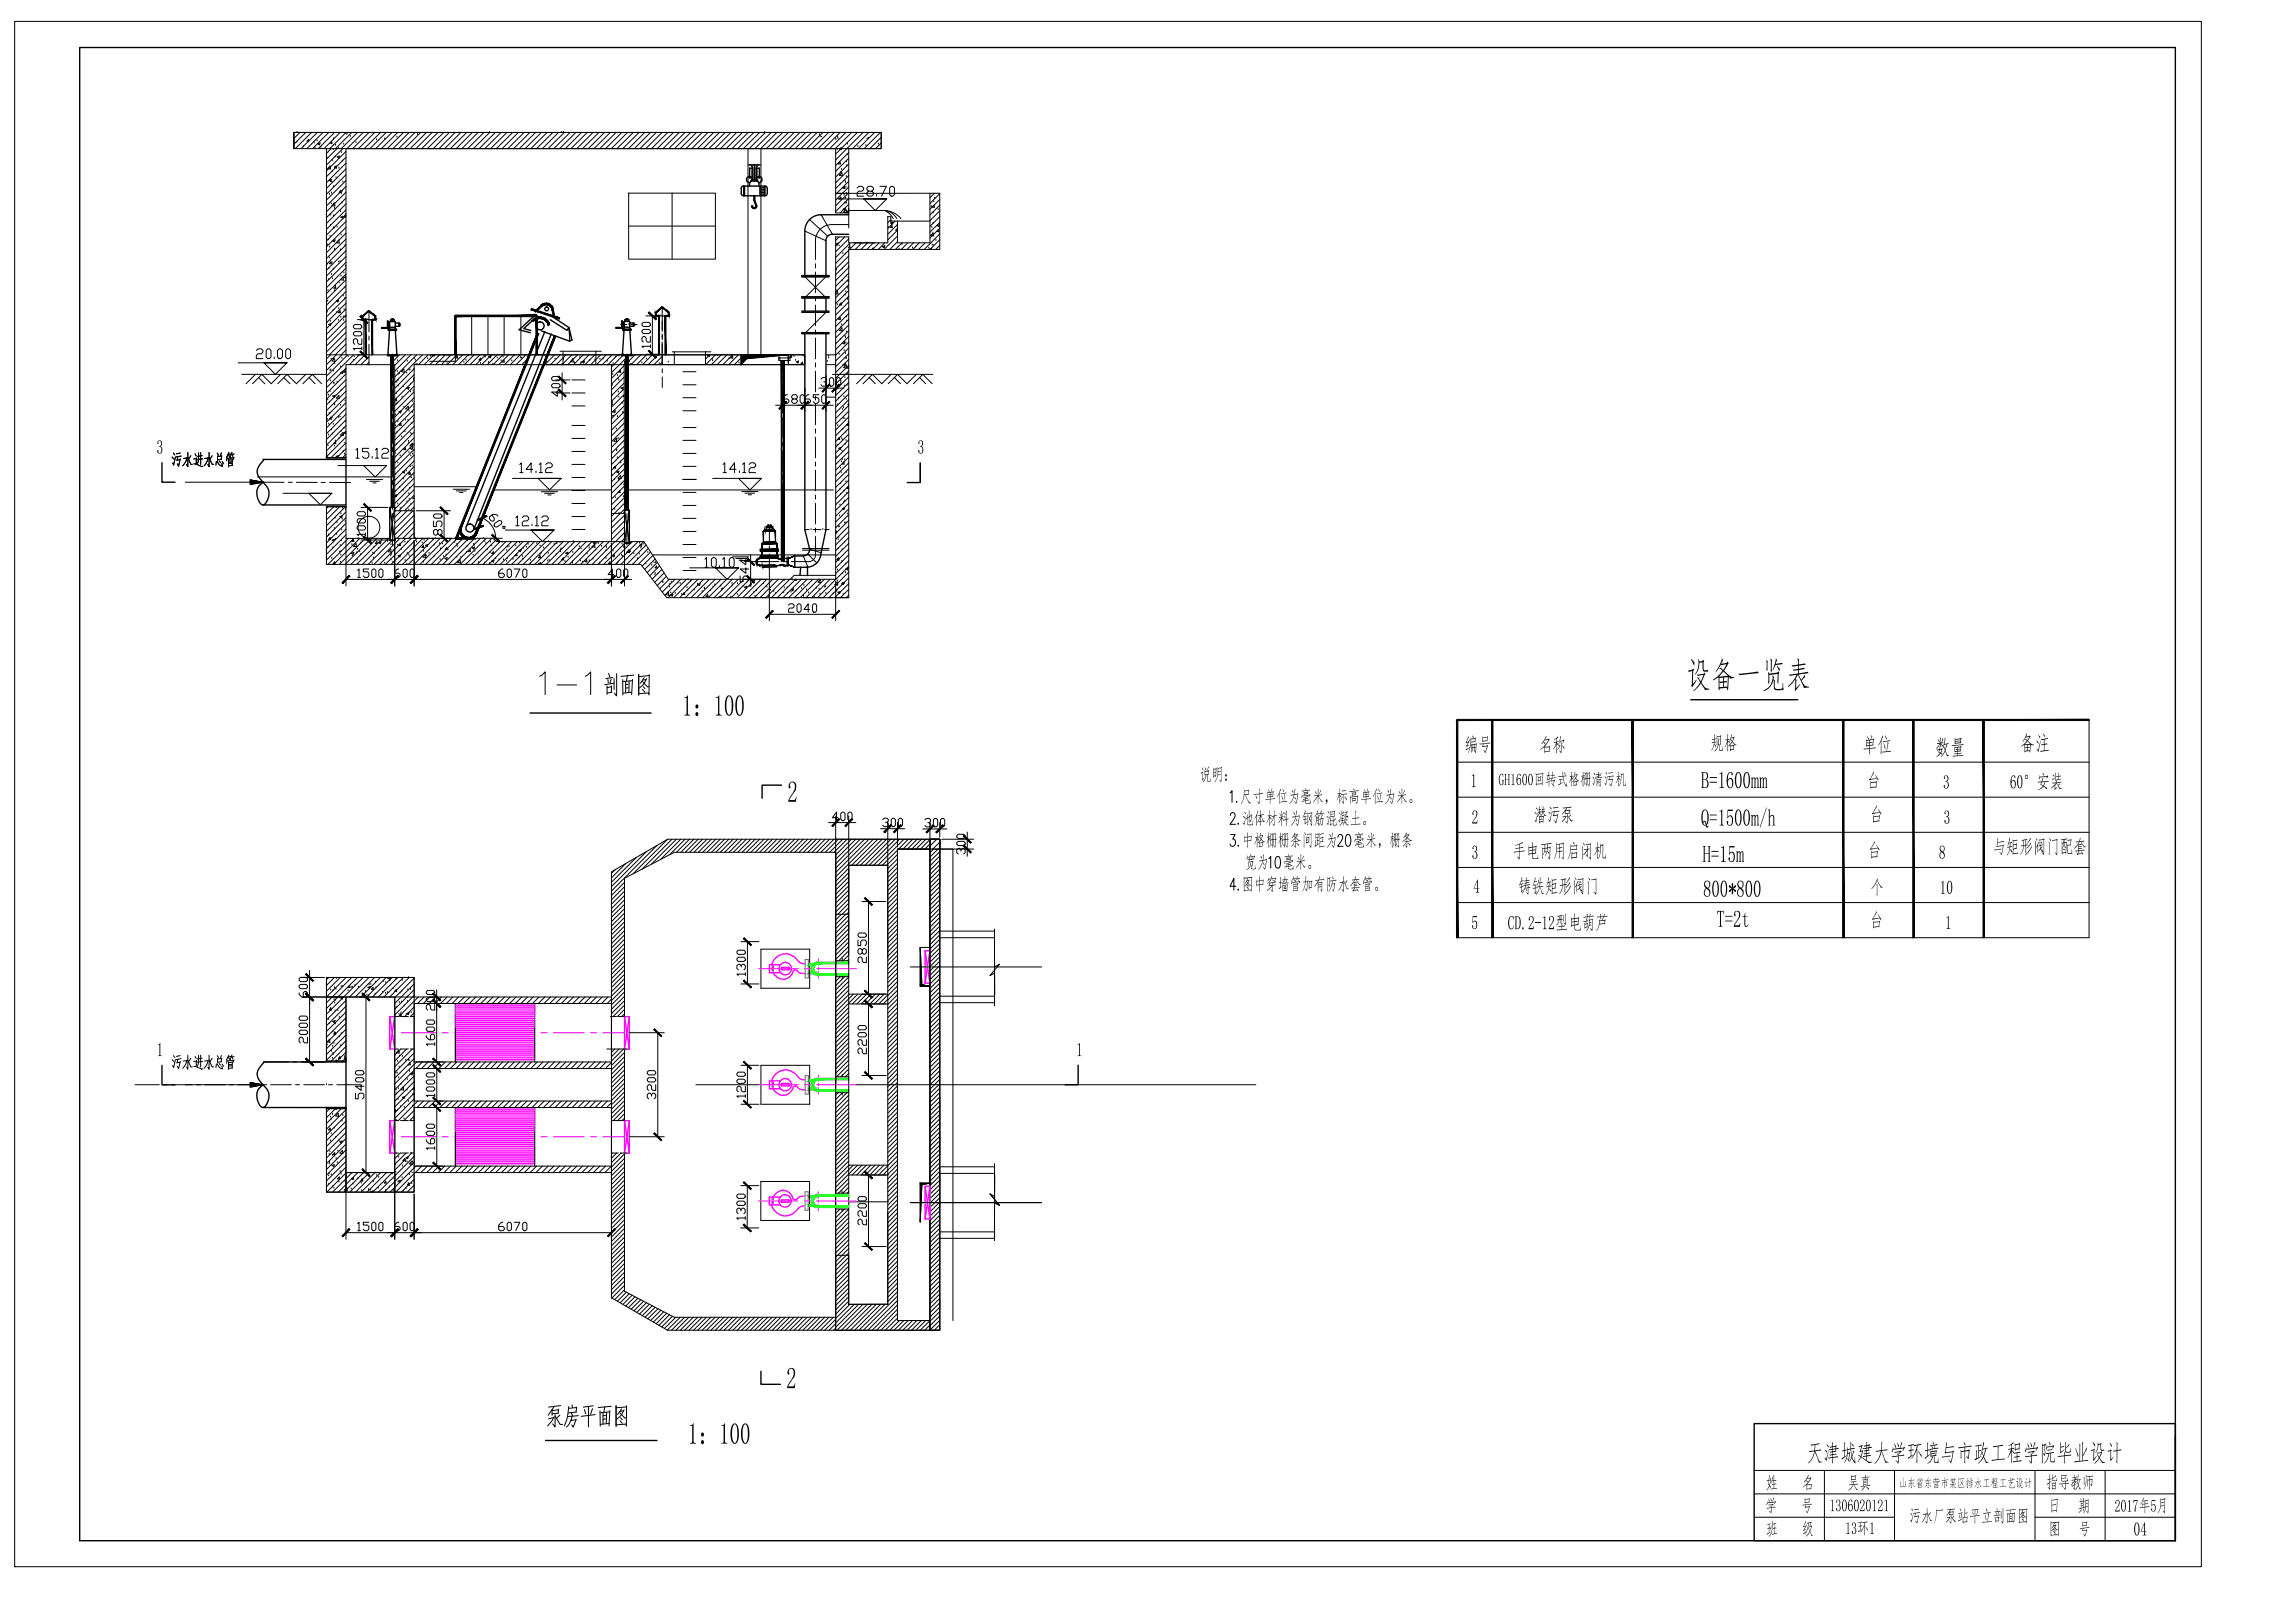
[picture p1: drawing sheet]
<svg xmlns="http://www.w3.org/2000/svg" width="841mm" height="594mm" viewBox="0 0 841 594" stroke-linecap="round" stroke-linejoin="round" font-family="sans-serif">
<!-- layer: 0 -->
<g fill="#000" stroke="#000" stroke-width=".37">
<path d="M337.2 347l.6 13.6h-.6zM337.2 433.3h3.6l-3 .7z"/>
<path d="M131.9 115.9l2.6 2.6 .3-.3zM132.2 115.6l2.6 2.6-2.9-2.3z"/>
<path d="M237.6 114.5l2.6 2.6 .3-.3zM237.9 114.2l2.6 2.6-2.9-2.3z"/>
<path d="M132.2 128.5l-.3 .3 2.9 2.3zM131.9 128.8l2.9 2.3-.3 .3z"/>
<path d="M204.8 137.7l-.2 .3 2.8 2.3zM204.6 138l2.8 2.3-.2 .3z"/>
<path d="M237.9 128.3l-.3 .3 2.9 2.3zM237.6 128.6l2.9 2.3-.3 .3z"/>
<path d="M204.6 142.7l2.6 2.7 .2-.3zM204.8 142.5l2.6 2.6-2.8-2.4z"/>
<path d="M285.4 149.6l.3 .3 2.3-2.9zM288 147l.3 .3-2.6 2.6z"/>
<path d="M293.5 149.6l.3 .3 2.3-2.9zM296.1 147l.3 .3-2.6 2.6z"/>
<path d="M296.1 147l-2.3 2.9 2.6-2.6zM296.1 147l-2.3 2.9-.3-.3z"/>
<path d="M301.2 143.3l.3 .3 2.4-2.9zM303.9 140.7l.2 .3-2.6 2.6z"/>
<path d="M303.9 147l-2.4 2.9 2.6-2.6zM303.9 147l-2.4 2.9-.3-.3z"/>
<path d="M307.4 140.7l-2.3 2.9 2.6-2.6zM307.4 140.7l-2.3 2.9-.3-.3z"/>
<path d="M133.2 196.6l2.9 2.3-2.6-2.6zM133.2 196.6l2.9 2.3-.3 .3z"/>
<path d="M133.2 184.7l2.6 2.6 .3-.3zM133.2 184.7l.3-.3 2.6 2.6z"/>
<path d="M161.5 195.7l-.3 .3 3 2.3zM161.2 196l3 2.3-.3 .3z"/>
<path d="M161.2 185.9l2.7 2.6 .3-.3zM161.2 185.9l.3-.3 2.7 2.6z"/>
<path d="M175 190.7l3.5-1.5-.2-.4zM174.9 190.3l3.4-1.5-3.3 1.9z"/>
<path d="M180.2 196l2.9 2.3-2.6-2.6zM180.2 196l2.9 2.3-.3 .3z"/>
<path d="M127.9 210.8l-2.3 2.9 2.6-2.6zM127.9 210.8l-2.3 2.9-.3-.3z"/>
<path d="M143.2 213.4l.3 .3 2.3-2.9zM145.8 210.8l.3 .3-2.6 2.6z"/>
<path d="M143.2 213.4l.3 .3 2.3-2.9zM145.8 210.8l.3 .3-2.6 2.6z"/>
<path d="M153 210.8l-2.4 2.9 2.6-2.6zM153 210.8l-2.4 2.9-.3-.3z"/>
<path d="M153 210.8l-2.4 2.9 2.6-2.6zM153 210.8l-2.4 2.9-.3-.3z"/>
<path d="M222.6 213.4l.3 .3 2.4-2.9zM225.3 210.8l.2 .3-2.6 2.6z"/>
<path d="M222.6 213.4l.3 .3 2.4-2.9zM225.3 210.8l.2 .3-2.6 2.6z"/>
<path d="M230 210.8l-2.3 2.9 2.6-2.6zM230 210.8l-2.3 2.9-.3-.3z"/>
<path d="M273.6 204.5l2.9 2.4-2.6-2.6zM273.6 204.5l2.9 2.4-.2 .2z"/>
<path d="M273.6 211l2.7 2.6 .2-.2zM273.9 210.7l2.6 2.7-2.9-2.4z"/>
<path d="M283.1 223.6l-2.3 2.8 2.6-2.6zM283.1 223.6l-2.3 2.8-.3-.2z"/>
<path d="M304.8 226.2l.3 .2 2.3-2.8zM307.4 223.6l.3 .2-2.6 2.6z"/>
<path d="M533.7 263.7l.5 79.8v-79.8zM533.7 263.7l.5 79.8h-.5z"/>
<path d="M546.6 263.7l.5 79.8v-79.8zM546.6 263.7l.5 79.8h-.5z"/>
<path d="M598.1 263.7l.5 79.8v-79.8zM598.1 263.7l.5 79.8h-.5z"/>
<path d="M675.3 263.7l.5 79.8v-79.8zM675.3 263.7l.5 79.8h-.5z"/>
<path d="M701 263.7l.5 79.8v-79.8zM701 263.7l.5 79.8h-.5z"/>
<path d="M726.7 263.7l.5 79.8v-79.8zM726.7 263.7l.5 79.8h-.5z"/>
<path d="M534 263.9h231.6v-.4zM534 263.5h231.6l-231.6 .4z"/>
<path d="M304.8 302.5l.3 .2 2.3-2.9zM307.4 299.8l.3 .3-2.6 2.6z"/>
<path d="M312.2 299.8l-2.4 2.9 2.7-2.6zM312.2 299.8l-2.4 2.9-.2-.2z"/>
<path d="M323.9 304.7l.2 .3 2.4-3zM326.5 302l.3 .3-2.7 2.7z"/>
<path d="M330.1 302l-2.4 3 2.6-2.7zM327.4 304.7l2.7-2.7-2.4 3z"/>
<path d="M342 302.1l-2.7 2.7 .3 .3zM342 302.1l.3 .3-2.7 2.7z"/>
<path d="M345.5 302.1l-2.3 3 2.6-2.7zM345.5 302.1l-2.3 3-.3-.3z"/>
<path d="M353.3 305.9l-.3 .3 2.9 2.4zM353 306.2l2.9 2.4-.3 .2z"/>
<path d="M353 309.8l2.6 2.6 .3-.3zM353.3 309.5l2.6 2.6-2.9-2.3z"/>
<path d="M316.8 329l2.6 2.6 .3-.3zM316.8 329l.3-.3 2.6 2.6z"/>
<path d="M112 356.8l2.9 2.4-2.6-2.6zM112 356.8l2.9 2.4-.3 .3z"/>
<path d="M272.7 358.9l-.2 .3 2.8 2.4zM272.5 359.2l2.8 2.4-.2 .2z"/>
<path d="M272.5 343.7l2.6 2.7 .2-.3zM272.7 343.5l2.6 2.6-2.8-2.4z"/>
<path d="M112 364l2.6 2.6 .3-.3zM112.3 363.7l2.6 2.6-2.9-2.3z"/>
<path d="M112 364l2.6 2.6 .3-.3zM112.3 363.7l2.6 2.6-2.9-2.3z"/>
<path d="M132.7 364l2.6 2.6 .3-.3zM132.9 363.7l2.7 2.6-2.9-2.3z"/>
<path d="M158.6 364l2.9 2.3-2.6-2.6zM158.6 364l2.9 2.3-.3 .3z"/>
<path d="M158.6 366.4l2.6 2.6 .3-.3zM158.6 366.4l.3-.3 2.6 2.6z"/>
<path d="M158.6 366.4l2.6 2.6 .3-.3zM158.6 366.4l.3-.3 2.6 2.6z"/>
<path d="M239.6 377.1l2.6 2.6 .3-.3zM239.9 376.8l2.6 2.6-2.9-2.3z"/>
<path d="M317.1 362.7l-.3 .3 2.9 2.3zM316.8 363l2.9 2.3-.3 .3z"/>
<path d="M316.8 366.5l2.6 2.6 .3-.2zM316.8 366.5l.3-.2 2.6 2.6z"/>
<path d="M337.2 360.6v.7h3.6zM337.2 360.6l3.6 .7z"/>
<path d="M112.3 387.5l-.3 .3 2.9 2.3zM112 387.8l2.9 2.3-.3 .3z"/>
<path d="M158.6 387.8l2.9 2.3-2.6-2.6zM158.6 387.8l2.9 2.3-.3 .3z"/>
<path d="M158.6 390.2l2.6 2.6 .3-.3zM158.9 389.9l2.6 2.6-2.9-2.3z"/>
<path d="M272.5 389l2.6 2.6 .2-.3zM272.7 388.7l2.6 2.6-2.8-2.3z"/>
<path d="M316.8 392.7l2.9 2.4-2.6-2.6zM316.8 392.7l2.9 2.4-.3 .3z"/>
<path d="M158.9 401.8l-.3 .3 2.9 2.4zM158.6 402.1l2.9 2.4-.3 .2z"/>
<path d="M158.6 404.5l2.6 2.6 .3-.3zM158.9 404.2l2.6 2.6-2.9-2.3z"/>
<path d="M239.9 414.9l-.3 .3 2.9 2.3zM239.6 415.2l2.9 2.3-.3 .3z"/>
<path d="M272.7 403l-.2 .3 2.8 2.3zM272.5 403.3l2.8 2.3-.2 .3z"/>
<path d="M132.9 428l-.2 .3 2.9 2.4zM132.7 428.3l2.9 2.4-.3 .2z"/>
<path d="M158.9 425.6l-.3 .3 2.9 2.3zM158.6 425.9l2.9 2.3-.3 .3z"/>
<path d="M272.4 433.1l2.6 2.6 .3-.3zM272.4 433.1l.3-.3 2.6 2.6z"/>
<path d="M316.8 429.2l2.6 2.6 .3-.3zM316.8 429.2l.3-.3 2.6 2.6z"/>
<path d="M337.2 433.3v.7h.6zM337.2 434h.6l-.6 13.6z"/>
<path d="M127.9 450l-2.3 3 2.6-2.7zM127.9 450l-2.3 3-.3-.3z"/>
<path d="M143.2 452.7l.3 .3 2.3-3zM145.8 450l.3 .3-2.6 2.7z"/>
<path d="M143.2 452.7l.3 .3 2.3-3zM145.8 450l.3 .3-2.6 2.7z"/>
<path d="M153 450l-2.4 3 2.6-2.7zM153 450l-2.4 3-.3-.3z"/>
<path d="M153 450l-2.4 3 2.6-2.7zM153 450l-2.4 3-.3-.3z"/>
<path d="M222.6 452.7l.3 .3 2.4-3zM225.3 450l.2 .3-2.6 2.7z"/>
<path d="M272.4 448.6l2.9 2.3-2.6-2.6zM272.4 448.6l2.9 2.3-.3 .3z"/>
<path d="M316.8 455.4l2.9 2.3-2.6-2.6zM316.8 455.4l2.9 2.3-.3 .3z"/>
</g>
<g fill="none" stroke="#000" stroke-width=".37">
<path d="M107.7 54.4v-5.9h215.2v5.9h-215.2v-5.9h215.2v5.9h-11.9v16.4h-4.8v-16.4h-179.4v75.6M108.8 52.2h.1M108.8 48.6h.1M111.3 53.8h.1M112.4 51.8l.6-.7 .2 .8M115.1 52.4h.1M115.4 54.2h.1M116.2 51.6h.1M116.5 52.7l.8-.3-.2 .7zM117.6 54h.1M119.6 54.4v75.6M119.8 57.9h.1"/>
<path d="M121 52.5l.5-.6 .2 .7M121.5 52.7h.1M121.9 58.8h.1M122.1 54.8h.1M122.2 50.8h.1M122.2 53.3h.1M122.8 57.5h.1M123 53.2h.1M123.6 57.4l.8-.2-.2 .7zM124 54.3h.1M125.1 55.9h.1M125.4 59h.1"/>
<path d="M125.9 52.8h.1M126.4 48.8l.9-.3-.3 .7M128.4 50h.1M130.5 52.2h.1M138 51.2h.1M141 50.8h.1M145.5 50.2h.1M153 49.2h.1M156 48.9h.1M179.4 48.5h.1M205.7 48.5h.1M206.5 48.5h.1"/>
<path d="M280.2 48.5h.1M300.3 49.4h.1M300.5 49.7l.6 .4M306.2 50.4l.1 .7M306.8 54.7h.1M306.9 49.6l.2 1.2M307.6 54.5l.9-.3-.3 .7zM307.8 59.3l-.5 .7 .7 .1-.2-.7M308.1 54.4h.1M310.2 59.2h.1M310.4 56.7h.1M310.6 52.8h.1"/>
<path d="M314.4 53.7h.1M317.3 53.3h.1M318.5 50.4l-.9 .3M321.9 52.7h.1M119.7 62.2h.1M120.7 66.1l.8-.3-.3 .7zM120.8 71.2h.1M120.9 78.8h.1M121 60.8l.2 1.1-1.1-.2zM121.1 66.3h.1M121.2 78.6h.1M121.4 74.6h.1"/>
<path d="M121.5 70.7h.1M121.7 66.7h.1M121.8 62.7h.1M122.2 79h.1M122.2 68.4h.1M122.3 74.7h.1M122.6 74.3l.1 1.2-1-.2zM122.6 76.3h.1M122.7 61.3h.1M123.1 65.1h.1M123.2 60.8l.2 .8-.8-.1zM124.2 61.6h.1"/>
<path d="M124.8 77.5h.1M124.8 69.8l.2 .7-.7-.1zM124.9 79.5l.8-.3-.2 .7zM125.1 71h.1M125.3 74.3h.1M125.4 70h.1M125.6 66.7h.1M126.5 78.7l.2 .8-.8-.1zM126.7 78.4h.1M230.4 70.7h31.8v24.2h-31.8zM246.3 70.7v24.2M306.2 78h4.8"/>
<path d="M307.5 72.9h.1M307.9 67.4h.1M308.1 63.1h.1M308.4 62.1h.1M308.5 63.2l.2 1.1-1.1-.1zM308.9 76.6l.9-.3-.3 .7zM309.2 77.7l.9-.9 .1 1.1zM309.3 71.5h.1M309.5 68.3l.1 .7h-.7zM309.7 66.3h.1M309.7 76.6h.1M309.8 72.6h.1"/>
<path d="M309.8 66.8h.1M310 74.5h.1M310 68.6h.1M310.1 74.3h.1M310.1 64.7h.1M310.3 60.7h.1M311 77.4l-.4 .5 .3 .1M325.4 79.4l-.1 .1M342.4 70.8l-1.6 1.6M344.4 75.1l-3.6 3.6M344.4 71l-3.6 3.5M344.4 73.1l-3.6 3.5"/>
<path d="M344.4 77.3l-3.6 3.5M344.4 79.4l-3.6 3.5M119.6 87v.7M119.6 96.6l.3-.1-.3 .7M120.1 89.7h.1M120.4 87.8h.1M120.5 98.4h.1M120.7 94.5h.1M120.8 90.5h.1M120.9 86.5h.1M121.1 82.6h.1M121.3 95.9l.1 .7h-.7z"/>
<path d="M121.7 96.2h.1M122 88.2l.8-.4-.2 .8zM122.1 98.5h.1M122.2 83.4h.1M122.4 83.6h.1M122.6 91.4h.1M122.6 91.2h.1M123.5 83.1h.1M124.1 96h.1M124.2 87.9l.1 1.2-1.1-.2zM124.6 95.8h.1M124.8 91.5h.1"/>
<path d="M125 86.1h.1M126 99.9h.1M126.4 89.9h.1M126.7 97.5h.1M230.4 82.8h31.8M306.2 86.7v58.8M306.2 86.8h4.8M307.5 86.8l-1.3 1.2M309.6 86.8l-3.4 3.3M311 91.7l-4.8 4.7M311 98l-4.8 4.7M311 87.5l-4.8 4.7"/>
<path d="M311 93.8l-4.8 4.7M311 95.9l-4.8 4.7M311.6 88.9l-5.4 5.4M313.7 88.9l-2.4 2.5M315.8 88.9l-2.4 2.5M317.9 88.9l-2.3 2.5M320 88.9l-2.3 2.5M322.2 88.9l-2.5 2.5M324.2 88.9l-2.3 2.5M326.5 80.4l-1.2 1.2M328 81l-2.7 2.7M328.9 86.4l-4.9 5"/>
<path d="M328.9 82.2l-3.6 3.6M328.9 84.3l-3.6 3.6M328.9 88.5l-2.8 2.9M330.6 88.9l-2.4 2.5M332.7 88.9l-2.4 2.5M334.8 88.9l-2.4 2.5M336.9 88.9l-2.4 2.5M339 88.9l-2.4 2.5M344.4 83.6l-3.6 3.6M344.4 87.8l-3.6 3.6M344.4 89.9l-1.5 1.5M344.4 81.5l-3.6 3.5"/>
<path d="M344.4 85.7l-5.7 5.7M119.8 118.3h.1M119.8 109.3h.1M119.9 114.3h.1M120.1 110.3h.1M120.2 106.4h.1M120.4 102.4h.1M120.4 118.9l.8-.4-.2 .8zM121 117.7h.1M121.5 100.5h.1M121.8 102.1h.1M122.1 113.6h.1"/>
<path d="M122.6 106.5h.1M122.9 104.6h.1M122.9 104.9l.2 .7-.8-.1zM123.3 110.2l.8-.3-.2 .7zM123.4 114.5h.1M124 117.3h.1M124.2 113h.1M124.3 103.6h.1M124.6 113.8l.1 .8-.7-.1zM124.8 102.4l.9-.9 .2 1.1zM124.9 116.2h.1M125 101.1h.1"/>
<path d="M125.8 108.4h.1M125.9 117.4h.1M125.9 116.1h.1M126.1 113.4h.1M126.2 109.4h.1M126.4 105.5h.1M126.5 101.5h.1M126.8 115.7l-.4 .3 .4 .1M126.8 101.4l-.6 .2 .6 .4M311 100.1l-4.8 4.8M311 106.4l-4.8 4.8M311 108.5l-4.8 4.8"/>
<path d="M311 114.8l-4.8 4.8M311 116.9l-4.8 4.8M311 102.2l-4.8 4.7M311 104.3l-4.8 4.8M311 110.6l-4.8 4.8M311 112.7l-4.8 4.8M311 119l-4.8 4.8M121.1 130l-1.5 1.4M123.2 130l-3.6 3.6M125.3 130l-5.7 5.7M126.8 134.8l-7.2 7.2M126.8 136.9l-7.2 7.2"/>
<path d="M126.8 139.1l-7.2 7.1M127.4 130l-7.8 7.8M129.5 130l-9.9 9.9M131.7 130l-3.6 3.6M133.7 130l-3.5 3.6M135.2 130.6l-2.9 3M135.2 132.7l-.8 .9M143.9 130.3l-.1 .1M146.4 130l-2.6 2.5M148.5 130l-3.8 3.8M150.6 130l-5.9 5.9M151.8 135.1l-7.1 7.1"/>
<path d="M151.8 137.2l-7.1 7.2M151.8 139.3l-7.1 7.2M152.7 130l-8 8M154.8 130l-10.1 10.1M156.9 130l-3.6 3.6M159 130l-3.6 3.6M161.1 130l-3.6 3.6M163.2 130l-3.6 3.6M165.3 130l-3.5 3.6M167.4 130l-3.5 3.6M169.5 130l-3.6 3.6M171.7 130l-3.6 3.6"/>
<path d="M173.7 130l-3.5 3.6M175.9 130l-3.6 3.6M178 130l-3.6 3.6M180.1 130l-3.6 3.6M182.2 130l-3.6 3.6M184.3 130l-3.6 3.6M186.4 130l-3.6 3.6M188.5 130l-3.6 3.6M190.6 130l-3.6 3.6M192.7 130l-3.6 3.6M193.5 131.2l-2.3 2.4M196.7 130h4"/>
<path d="M200.7 130h94.2v3.6h-64.8l-.4-3.6-1 3.6h-29.4zM201.1 130l-.7 .7M203.2 130l-3.6 3.6M205.3 130l-3.5 3.6M206.3 128.7v4.9M207.4 130l-3.5 3.6M209.6 130l-3.6 3.6M211.7 130l-3.6 3.6M213.7 130l-3.5 3.6M215.9 130l-3.6 3.6M218 130l-3.6 3.6M220.1 130l-3.6 3.6"/>
<path d="M222.2 130l-3.6 3.6M224.3 130l-3.6 3.6M226.4 130l-3.6 3.6M228.2 130.3l-4.1 4.1M228.7 133.9l-4.6 4.7M228.7 136.1l-4.6 4.6M228.7 138.1l-4.6 4.7M229.3 131.2l-5.2 5.3M230.3 130.3l-.2 .2M232.7 130l-2.6 2.6M234.8 130l-3.6 3.6M236.9 130l-3.6 3.6"/>
<path d="M239 130l-3.5 3.6M241.1 130l-3.6 3.6M242.7 130.6l-3.1 3M242.7 132.6l-.9 1M260.1 130l-1.6 1.5M262.2 130l-3.6 3.6M264.3 130l-3.6 3.6M266.4 130l-3.6 3.6M268.5 130l-3.6 3.6M270.6 130l-3.6 3.6M271.6 131.1l-2.5 2.5M271.6 133.2l-.4 .4"/>
<path d="M271.6 130v3.6M288.9 130v3.6M311 121.1l-4.8 4.8M311 123.2l-4.8 4.8M311 129.5l-4.8 4.8M311 131.7l-4.8 4.7M311 133.8l-4.8 4.7M311 135.9l-4.8 4.7M311 138l-4.8 4.7M311 125.3l-4.8 4.8M311 127.5l-4.8 4.7M126.8 141.2l-7.2 7.1"/>
<path d="M126.8 143.3l-7.2 7.1M126.8 145.4l-7.2 7.1M126.8 147.5l-7.2 7.1M126.8 149.6l-7.2 7.1M126.8 151.7l-7.2 7.1M126.8 153.8l-7.2 7.2M126.8 155.9l-7.2 7.1M126.8 158l-7.2 7.1M151.8 156.2l-7.1 7.1M151.8 141.4l-7.1 7.1M151.8 143.5l-7.1 7.2M151.8 145.6l-7.1 7.2"/>
<path d="M151.8 147.7l-7.1 7.2M151.8 149.8l-7.1 7.2M151.8 151.9l-7.1 7.2M151.8 154.1l-7.1 7.1M151.8 158.2l-7.1 7.2M228.8 142.3l-4.7 4.7M228.8 148.6l-4.7 4.7M228.8 150.7l-4.7 4.7M228.8 152.9l-4.7 4.7M228.8 154.9l-4.7 4.7M228.8 157.1l-4.7 4.7M228.8 159.2l-4.7 4.7"/>
<path d="M228.8 144.4l-4.7 4.7M228.8 140.3l-4.7 4.6M228.8 146.6l-4.7 4.6M311 140.1l-4.8 4.8M311 142.2l-4.8 4.7M311 144.3l-4.8 4.8M311 146.4l-4.8 4.8M311 148.5l-4.8 4.8M311 150.6l-4.8 4.8M311 152.7l-4.8 4.8M311 154.8l-4.8 4.8M311 156.9l-4.8 4.8"/>
<path d="M311 159l-4.8 4.8M126.8 160.1l-7.2 7.2M126.8 162.2l-5.5 5.5M126.8 164.3l-3.4 3.4M126.8 166.4l-1.3 1.3M151.8 164.6l-7.1 7.1M151.8 173l-7.1 7.1M151.8 160.4l-7.1 7.1M151.8 162.5l-7.1 7.1M151.8 166.7l-7.1 7.1M151.8 168.8l-7.1 7.1M151.8 170.9l-7.1 7.2"/>
<path d="M151.8 175.1l-7.1 7.1M151.8 177.2l-7.1 7.2M151.8 179.3l-7.1 7.2M228.8 161.2l-4.7 4.8M228.8 167.6l-4.7 4.7M228.8 169.7l-4.7 4.7M228.8 173.9l-4.7 4.7M228.8 176l-4.7 4.7M228.8 171.7l-4.7 4.8M228.8 163.4l-4.7 4.7M228.8 165.5l-4.7 4.7M228.8 178.1l-4.7 4.7"/>
<path d="M311 161.1l-4.8 4.8M311 163.2l-4.8 4.8M311 165.4l-4.8 4.7M311 167.5l-4.8 4.7M311 169.5l-4.8 4.8M311 171.7l-4.8 4.7M311 173.8l-4.8 4.7M311 175.9l-4.8 4.7M311 178l-4.8 4.8M337.2 169.6v7.1M120.3 185.5l-.7 .7M122.4 185.5l-2.8 2.8"/>
<path d="M124.5 185.5l-4.9 4.9M126.6 185.5l-7 7M126.8 187.5l-7.2 7.1M126.8 189.6l-7.2 7.1M126.8 191.7l-7.2 7.1M126.8 193.8l-7.2 7.2M126.8 195.9l-7.2 7.1M127.6 197.2l-8 7.9M129.7 197.2l-9.5 9.5M131.8 197.2l-9.5 9.5M133.9 197.2l-9.5 9.5M136 197.2l-9.5 9.5"/>
<path d="M138.1 197.2l-9.5 9.5M140.3 197.2l-9.6 9.5M142.3 197.2l-9.5 9.5M143.7 197.9l-8.8 8.8M146.6 197.2l-9.6 9.5M148.7 197.2l-9.6 9.5M150.7 197.2l-9.5 9.5M151.8 181.4l-5.7 5.7M151.8 183.5l-3.5 3.6M151.8 185.6l-1.4 1.5M152.9 197.2l-9.6 9.5M155 197.1l-9.5 9.6"/>
<path d="M157.1 197.1l-9.6 9.6M159.2 197.1l-9.6 9.6M161.3 197.1l-9.5 9.6M163.4 197.1l-9.5 9.6M165.5 197.1l-9.5 9.6M167.6 197.1l-9.5 9.6M169.7 197.1l-9.5 9.6M171.8 197.1l-9.5 9.6M173.9 197.1l-9.5 9.6M176.1 197.1l-9.6 9.6M178.2 197.1l-9.6 9.6M180.3 197.1l-9.6 9.6"/>
<path d="M181.6 198l-8.8 8.7M183.3 198.4l-8.4 8.3M185.4 198.4l-8.4 8.3M187.5 198.4l-8.4 8.3M189.6 198.4l-8.4 8.3M191.7 198.4l-8.4 8.3M193.8 198.4l-8.3 8.3M195.9 198.4l-8.4 8.3M198 198.4l-8.3 8.3M200.1 198.4l-8.3 8.3M202.2 198.4l-8.3 8.3M204.3 198.4l-8.3 8.3"/>
<path d="M206.4 198.4l-8.3 8.3M208.5 198.4l-8.3 8.3M210.6 198.4l-8.3 8.3M212.7 198.4l-8.3 8.3M214.8 198.4l-8.3 8.3M217 198.4l-8.4 8.3M219 198.4l-8.3 8.3M221.1 198.4l-8.3 8.3M223.3 198.4l-8.4 8.3M225.4 198.4l-8.4 8.3M227.5 198.4l-8.4 8.3M228.8 180.2l-4.7 4.7"/>
<path d="M228.8 182.3l-4.7 4.7M228.8 184.4l-3.7 3.6M228.9 199.1l-7.7 7.6M228.9 186.5l-1.7 1.5M231 199.1l-7.6 7.6M231.7 198.4l-.6 .6M233.8 198.4l-8.3 8.3M235.9 198.4l-8.4 8.3M236.8 199.6l-7.1 7.1M311 180.1l-4.8 4.8M311 182.2l-4.8 4.7M311 184.3l-4.8 4.8"/>
<path d="M311 186.4l-4.8 4.8M311 188.5l-4.8 4.8M311 190.6l-4.8 4.8M311 192.7l-4.8 4.8M311 194.8l-4.8 4.8M311 196.9l-4.8 4.8M311 199.1l-4.8 4.7M237.6 200.9l-5.8 5.8M238.4 202.2l-4.5 4.5M239.2 203.5l-3.9 3.8M240.1 204.7l-3.8 3.8M240.9 206l-3.7 3.7"/>
<path d="M241.7 207.3l-3.6 3.6M242.5 208.6l-3.5 3.5M243.4 209.8l-3.5 3.5M244.2 211.1l-3.4 3.4M245.2 212.2l-3.4 3.4M247.4 212.2l-4.7 4.6M249.4 212.2l-5.8 5.8M251.5 212.2l-6.7 6.7M253.7 212.2l-6.8 6.7M255.8 212.2l-6.8 6.7M257.9 212.2l-6.8 6.7M260 212.2l-6.8 6.7"/>
<path d="M262.1 212.2l-6.7 6.7M264.2 212.2l-6.8 6.7M266.3 212.2l-6.8 6.7M268.4 212.2l-6.7 6.7M270.5 212.2l-6.7 6.7M272.6 212.2l-6.7 6.7M274.7 212.2l-6.7 6.7M276.8 212.2l-6.7 6.7M278.9 212.2l-6.7 6.7M281 212.2l-6.7 6.7M283.1 212.2l-6.7 6.7M285.2 212.2l-6.7 6.7"/>
<path d="M287.4 212.2l-6.8 6.7M289.4 212.2l-6.7 6.7M291.5 212.2l-6.7 6.7M293.7 212.2l-6.8 6.7M294 200.9h9.8M294 201.5h9.8M295.8 212.2l-6.8 6.7M297.9 212.2l-6.8 6.7M300 212.2l-6.8 6.7M302.1 212.2l-6.7 6.7M304.2 212.2l-6.8 6.7M311 209.6l-9.3 9.3"/>
<path d="M311 211.7l-7.2 7.2M311 218l-.9 .9M311 201.1l-4.8 4.8M311 203.2l-4.8 4.8M311 205.4l-4.8 4.7M311 207.5l-11.4 11.4M311 213.8l-5.1 5.1M311 215.9l-3 3M534 279.1h231.6M765.6 263.7v79.8h-231.6M450.8 290.4l.7-.8v4.3M450.9 298.7v-.2a.92 .92 0 0 1 1.1-.9l.5 .4a1.61 1.61 0 0 1-.3 1.9l-1.4 2h2"/>
<path d="M453.2 293.5v.4l.1-.2M534 292h231.6M306.2 312.2v22.7h4.8v-18h14.3v34M340.8 307.4v3.6h-11.9v172.7h11.9v3.5h-34.6v-179.8h38.2v3.6h-15.5M340.8 307.4h3.6v179.8h-3.6zM344.4 307.4v179.8h-3.6v-179.8h3.6v17.3M451 305.6h1.6l-.9 1.7a1.35 1.35 0 0 1 1.1 1.4 1.35 1.35 0 0 1-1.3 1.3l-.5-.2-.2-.7M453.8 301.5l-.2 .2 .2 .2 .1-.2M453.8 309.5l-.2 .3 .2 .2 .1-.2M464.9 314.5l.8-.8v4.3M467.7 313.9l.7-.2a2.66 2.66 0 0 1 .7 3.5l-.3 .6-.7 .2a2.66 2.66 0 0 1-.7-3.5zM490.3 306.7l.1-.6a.95 .95 0 0 1 1.4-.2 .95 .95 0 0 1 .1 1.4l-1.7 2.7h2"/>
<path d="M493.4 305.9l.8-.3a2.74 2.74 0 0 1 .7 3.5l-.3 .7-.7 .2a2.74 2.74 0 0 1-.7-3.5zM534 304.8h231.6M534 317.7h231.6M306.7 334.9l-.5 .4M308.4 334.9l-2.2 2M310 334.9l-3.8 3.6M311 335.4l-4.8 4.7M311 337l-4.8 4.8M311 338.6l-4.8 4.8M452.9 324.6h-2.1l1.4-2.9v4.4M453.8 325.6l-.2 .2 .2 .3 .1-.3M534 330.6h231.6"/>
<path d="M123.2 358.4h.1M137.6 359.8h.1M140.6 359.4h.1M141.4 359.9h.1M142.5 358l-.4 .4 1.1 .2-.1-.6M142.8 359.3h.1M145.1 358.8h.1M145.2 358h.3M147.4 359.1h.1M149.8 358.1h.1M306.4 357.7l-.2 .1M307.9 357.7l-1.7 1.7"/>
<path d="M309.5 357.7l-3.3 3.3M311 340.2l-4.8 4.8M311 341.8l-4.8 4.8M311 343.4l-4.8 4.7M311 345l-4.8 4.8M311 346.6l-4.8 4.8M311 348.2l-3.6 3.7M311 349.8l-2 2.1M311 351.4l-.4 .5M311 357.8l-4.8 4.8M311 359.5l-4.8 4.7M337.2 347l.6 13.6 3 .7h-3.6z"/>
<path d="M119.6 360.3v.6M119.6 365.2v23.4M120.4 373.4h.1M120.7 374.9h.1M121.2 362.6h.1M121.2 369.1l.2 .8-.7-.1zM121.5 370h.1M121.9 374.1l.9-.3-.3 .7zM122 378h.1M122 362.9h.1M122.4 366.1h.1M122.5 378.2h.1"/>
<path d="M122.6 361.8h.1M122.6 374.2h.1M122.7 367.3h.1M122.8 370.3h.1M122.9 375h.1M122.9 378.1l.1 .7h-.7zM122.9 366.3h.1M123.1 362.3h.1M123.8 370.2h.1M124.3 372.6h.1M124.3 379.7h.1M125.1 378.6h.1"/>
<path d="M125.1 361.3h.1M125.6 361.4h.1M125.6 365.2l-.2 .7-.6-.4 .9-.3M126.7 373.7h.1M126.8 365.2h-7.2v-7.2h32.2v7.2h-25v23.4M127.6 362.9h.1M128.1 360.9l.2 .8-.7-.1zM128.9 361.7h.1M129.1 361.6h.1M130.1 360.8h.1M131.4 361.6h.1M133.9 363.1h.1"/>
<path d="M134.5 364.5h.1M134.8 361.6l.9-.3-.3 .7zM135.1 364.7h.1M135.3 360.7h.1M135.9 360.5h.1M136.7 361.7l.1 .7-.7-.1zM137.5 364.1h.1M137.8 361.8h.1M140.3 363.4h.1M141.3 363.8h.1M141.9 363.5h.1M144.1 362.1h.1"/>
<path d="M144.7 365.2v71.4h7.1v-71.4M144.7 371.2v.9M144.7 372.3h1.4M145.2 369h.1M145.2 362.4l.2 .7h-.7zM146.2 371.5h.1M146.3 367.2h.1M146.6 363.7h.1M146.8 372.3h2.8M146.9 371.3l.1 .8h-.7zM147 371h.1M147.2 367h.1"/>
<path d="M147.3 363.1h.1M148.1 368.4h.1M149.1 371.2l.8-.3-.3 .7zM149.3 365.2h.1M149.4 366.8h.1M149.5 362.5h.1M150.4 372.3h1.4M150.5 362.4h.1M150.7 370.9h.1M153.3 365.2l-1.5 1.5M155.4 365.2l-2.4 2.3M157.5 365.2l-2.3 2.3"/>
<path d="M159.6 365.2l-2.3 2.3M161.8 365.2l-2.5 2.3M163.8 365.2l-2.3 2.3M165.9 365.2l-2.3 2.3M168.1 365.2l-2.4 2.3M170.2 365.2l-2.4 2.3M172.3 365.2l-2.4 2.3M174.4 365.2l-2.4 2.3M176.5 365.2l-2.4 2.3M178.6 365.2l-2.4 2.3M180.7 365.2l-2.4 2.3M182.8 365.2l-2.4 2.3"/>
<path d="M184.9 365.2l-2.4 2.3M187 365.2l-2.4 2.3M189.1 365.2l-2.4 2.3M191.2 365.2l-2.4 2.3M193.3 365.2l-2.4 2.3M195.4 365.2l-2.4 2.3M197.5 365.2l-2.3 2.3M199.6 365.2l-2.3 2.3M201.8 365.2l-2.5 2.3M203.8 365.2l-2.3 2.3M206 365.2l-2.4 2.3M208.1 365.2l-2.4 2.3"/>
<path d="M210.2 365.2l-2.4 2.3M212.3 365.2l-2.4 2.3M214.4 365.2l-2.4 2.3M216.5 365.2l-2.4 2.3M218.6 365.2l-2.4 2.3M220.7 365.2l-2.4 2.3M222.8 365.2l-2.4 2.3M224.1 366l-1.6 1.5M311 361.1l-4.8 4.7M311 362.7l-4.8 4.7M311 364.3l-4.8 4.7M311 365.8l-4.8 4.8"/>
<path d="M311 367.5l-4.8 4.7M311 369.1l-4.8 4.7M311 370.7l-4.8 4.8M311 372.3l-4.8 4.8M311 373.9l-4.8 4.7M311 375.5l-4.8 4.7M311 377.1l-4.8 4.7M311 378.7l-4.8 4.8M119.6 382.5l.3-.1-.3 .8M120.8 380.6l.1 1.2-1.1-.2zM121.5 385.1h.1M121.8 387.6h.1"/>
<path d="M121.9 383.3h.1M122 385.8h.1M122.2 386.1h.1M122.4 382.2h.1M124.3 387.7h.1M124.5 387.4h.1M124.5 387.1l.2 .7-.7-.1zM124.9 382.9h.1M126.3 387h.1M126.8 387.3l-.6 .2 .6 .4M144.7 384.2h1.4M145.1 393h.1"/>
<path d="M145.1 399.2h.1M145.5 393h.1M145.7 388.7h.1M146 398.7h.1M146.1 394.8h.1M146.2 384.6l.1 1.1-1.1-.2zM146.3 390.8h.1M146.4 386.8h.1M146.8 384.2h2.8M146.9 397.1h.1M147.4 386.9h.1M147.8 398.1l.1 1.1-1-.1z"/>
<path d="M148.7 388.3h.1M149.1 399.3h.1M149.2 395.4h.1M149.7 388.3h.1M149.9 388.5h.1M150.1 392.4h.1M150.2 389.3l.1 .7h-.7zM150.4 393.3l.8-.3-.2 .7zM150.4 384.2h1.4M151.4 393.2h.1M151.8 398.3l-.5 .6 .5 .1M152.7 389l-.9 .8"/>
<path d="M154.8 389l-2.4 2.4M156.9 389l-2.4 2.4M159 389l-2.4 2.4M161.1 389l-2.4 2.4M163.2 389l-2.4 2.4M165.3 389l-2.4 2.4M167.4 389l-2.4 2.4M169.5 389l-2.4 2.4M171.6 389l-2.4 2.4M173.7 389l-2.4 2.4M175.8 389l-2.4 2.4M177.9 389l-2.3 2.4"/>
<path d="M180 389l-2.4 2.4M182.1 389l-2.4 2.4M184.2 389l-2.3 2.4M186.4 389l-2.4 2.4M188.5 389l-2.4 2.4M190.5 389l-2.3 2.4M192.7 389l-2.4 2.4M194.8 389l-2.4 2.4M196.9 389l-2.4 2.4M199 389l-2.4 2.4M201.1 389l-2.4 2.4M203.2 389l-2.4 2.4"/>
<path d="M205.3 389l-2.4 2.4M207.4 389l-2.4 2.4M209.5 389l-2.4 2.4M211.6 389l-2.4 2.4M213.7 389l-2.4 2.4M215.8 389l-2.4 2.4M217.9 389l-2.3 2.4M220 389l-2.4 2.4M222.1 389l-2.3 2.4M224.1 389.1l-2.2 2.3M224.1 391.2l-.1 .2M311 380.3l-4.8 4.8"/>
<path d="M311 381.9l-4.8 4.8M311 383.5l-4.8 4.8M311 385.1l-4.8 4.8M311 386.7l-4.8 4.8M311 388.3l-4.8 4.8M311 389.9l-4.5 4.5M311 391.5l-2.9 2.9M311 393.1l-1.2 1.3M326.1 397.3l-.8 .8M327.7 397.3l-2.4 2.4M328.9 397.7l-3.6 3.6M328.9 399.3l-3.6 3.6"/>
<path d="M119.6 406v30.6h7.2v-30.6M120.9 413.2l.2 .7h-.7zM121.1 417.9h.1M121.1 409.1h.1M121.2 413.9h.1M121.4 409.9h.1M121.4 415.2h.1M121.5 406h.1M121.5 412h.1M121.9 408.1h.1M122.5 413.2h.1M123 416.7h.1"/>
<path d="M123.9 407.8l.2 1.1-1.1-.2zM124.2 417.8h.1M124.5 418.3l.9-.4-.3 .7zM125.3 410.6h.1M125.6 408.5h.1M144.7 406.8l.2-.4 .2 .8h-.4M144.7 410.4h1.4M144.9 410.4l.5-.1-.1 .1M145 410.3h.1M145.3 400.6h.1M145.7 406.7h.1M145.8 402.7h.1"/>
<path d="M146.8 405.4h.1M146.8 410.4h2.8M147.5 401.9l.8-.3-.2 .7zM148 409.8h.1M148.2 405.6h.1M149.6 403.4h.1M150.4 410.4h1.4M151.2 405.1h.1M151.3 400.9h.1M151.6 400.9h.1M151.7 409.7h.1M153.1 403.3l-1.3 1.3"/>
<path d="M155.2 403.3l-2.4 2.3M157.3 403.3l-2.4 2.3M159.4 403.3l-2.3 2.3M161.5 403.3l-2.4 2.3M163.6 403.3l-2.4 2.3M165.7 403.3l-2.3 2.3M167.9 403.3l-2.4 2.3M170 403.3l-2.4 2.3M172 403.3l-2.3 2.3M174.2 403.3l-2.4 2.3M176.3 403.3l-2.4 2.3M178.4 403.3l-2.4 2.3"/>
<path d="M180.5 403.3l-2.4 2.3M182.6 403.3l-2.4 2.3M184.7 403.3l-2.4 2.3M186.8 403.3l-2.4 2.3M188.9 403.3l-2.4 2.3M191 403.3l-2.4 2.3M193.1 403.3l-2.4 2.3M195.2 403.3l-2.4 2.3M197.3 403.3l-2.4 2.3M199.4 403.3l-2.3 2.3M201.5 403.3l-2.4 2.3M203.6 403.3l-2.3 2.3"/>
<path d="M205.7 403.3l-2.3 2.3M207.9 403.3l-2.5 2.3M209.9 403.3l-2.3 2.3M212 403.3l-2.3 2.3M214.2 403.3l-2.4 2.3M216.3 403.3l-2.4 2.3M218.4 403.3l-2.4 2.3M220.5 403.3l-2.4 2.3M222.6 403.3l-2.4 2.3M224.1 403.9l-1.8 1.7M307.1 400.2l-.9 .9M308.7 400.2l-2.5 2.5"/>
<path d="M310.3 400.2l-4.1 4.1M311 401.2l-4.8 4.7M311 402.8l-4.8 4.7M311 404.4l-4.8 4.8M311 406l-4.8 4.7M311 407.6l-4.8 4.7M311 409.2l-4.8 4.7M311 410.8l-4.8 4.7M311 412.4l-4.8 4.8M311 414l-4.8 4.8M311 415.6l-4.8 4.8M311 417.2l-4.8 4.8"/>
<path d="M311 418.8l-4.8 4.8M328.9 400.9l-3.6 3.6M328.9 417l-3.6 3.5M328.9 418.6l-3.6 3.5M328.9 402.5l-3.6 3.6M328.9 404.2l-3.6 3.5M328.9 405.8l-3.6 3.5M328.9 407.4l-3.6 3.5M328.9 409l-3.6 3.5M328.9 410.5l-3.6 3.6M328.9 412.2l-3.6 3.6M328.9 413.8l-3.6 3.6"/>
<path d="M328.9 415.4l-3.6 3.6M120.5 433.7h.1M120.5 430.6h.1M120.6 429.8h.1M120.7 426.3h.1M120.7 422.8h.1M120.8 425.8h.1M120.9 421.8h.1M121.4 430.3h.1M121.7 426.9l.8-.3-.2 .7zM121.8 423.2h.1M121.9 434.7h.1"/>
<path d="M122.3 435.2h.1M122.6 422.1l.2 .8-.8-.1zM123.2 424.4h.1M123.6 425.9h.1M123.8 421.6h.1M124.2 432.9h.1M124.3 431.1l.1 .7h-.7zM124.7 429.1h.1M125 430h.1M125.5 421.3l.1 1.2-1-.2zM126.5 432.9h.1M126.7 429h.1"/>
<path d="M126.7 421.2h.1M126.8 429.5h17.9v7.1h-17.9zM127.1 434.9l.1 1.1-1-.1zM128.7 435.5h.1M128.8 431.7l.8-.4-.2 .8zM129.4 433.7h.1M131.1 431.7h.1M132.4 433.3h.1M132.5 436h.1M132.7 432.1h.1M132.8 431.8l.2 .8-.8-.1zM135 435.7h.1"/>
<path d="M135.7 435.9h.1M136.1 436.6l-.2-.1 .8-.3-.1 .4M136.9 432.7h.1M137.4 429.6h.1M138.1 430.5h.1M138.6 435.2h.1M138.8 431.2h.1M141.3 436.5h.1M141.4 432.6l.1 .7h-.7zM141.4 436h.1M142.7 434.7h.1M143.7 429.9h.1"/>
<path d="M144.2 436h.1M144.4 431.8h.1M144.7 434.4h.1M144.7 422.3h1.4M144.8 430.4h.1M144.9 426.5h.1M145 429.3h.1M145.1 422.5h.1M145.9 432.6l.8-.3-.2 .7zM146.1 423.9h.1M146.8 422.3h2.8M147.4 431.4h.1"/>
<path d="M147.5 427.1h.1M147.8 436.3h.1M148.3 424.4l.1 .7h-.7zM148.6 425.5h.1M148.8 435.4h.1M148.8 424l.8-.3-.2 .7zM149.1 425.5h.1M149.6 433.5h.1M149.9 433.3l.1 .8-.7-.1zM150.1 430.2h.1M150.4 422.3h1.4M150.5 426.7h.1"/>
<path d="M150.7 422.4h.1M150.9 433.5h.1M150.9 425.3l.1 1.1-1-.1zM151 429.6h.1M151.1 425.6h.1M152.4 427.1l-.6 .6M154.6 427.1l-2.4 2.4M156.7 427.1l-2.4 2.4M158.8 427.1l-2.4 2.4M160.9 427.1l-2.4 2.4M163 427.1l-2.4 2.4M165.1 427.1l-2.4 2.4"/>
<path d="M167.2 427.1l-2.4 2.4M169.3 427.1l-2.4 2.4M171.4 427.1l-2.4 2.4M173.5 427.1l-2.4 2.4M175.6 427.1l-2.4 2.4M177.7 427.1l-2.4 2.4M179.8 427.1l-2.4 2.4M181.9 427.1l-2.4 2.4M184 427.1l-2.3 2.4M186.1 427.1l-2.3 2.4M188.3 427.1l-2.5 2.4M190.3 427.1l-2.3 2.4"/>
<path d="M192.4 427.1l-2.3 2.4M194.6 427.1l-2.4 2.4M196.6 427.1l-2.3 2.4M198.8 427.1l-2.4 2.4M200.9 427.1l-2.4 2.4M203 427.1l-2.4 2.4M205.1 427.1l-2.4 2.4M207.2 427.1l-2.4 2.4M209.3 427.1l-2.4 2.4M211.4 427.1l-2.4 2.4M213.5 427.1l-2.4 2.4M215.6 427.1l-2.4 2.4"/>
<path d="M217.7 427.1l-2.4 2.4M219.8 427.1l-2.4 2.4M221.9 427.1l-2.4 2.4M224 427.1l-2.3 2.4M224.1 429.1l-.3 .4M311 420.4l-4.8 4.8M311 422l-4.8 4.8M311 423.6l-4.8 4.8M311 425.2l-4.8 4.8M311 426.8l-4.8 4.8M311 428.4l-4.8 4.8M311 430l-4.8 4.8"/>
<path d="M311 431.6l-4.8 4.8M311 433.2l-3.7 3.8M311 434.8l-2.1 2.2M311 436.5l-.5 .5M328.9 437.9l-3.6 3.5M328.9 439.5l-3.6 3.5M328.9 420.2l-3.6 3.6M328.9 421.8l-3.6 3.6M328.9 423.4l-3.6 3.6M328.9 425l-3.6 3.6M328.9 426.6l-3.6 3.6M328.9 428.2l-3.6 3.6"/>
<path d="M328.9 429.8l-3.6 3.6M328.9 431.4l-3.6 3.6M328.9 433l-3.6 3.6M328.9 434.6l-3.6 3.6M328.9 436.2l-3.6 3.6M337.2 433.3h3.6l-3 .7-.6 13.6zM307.8 442.8l-1.6 1.6M309.5 442.8l-3.3 3.2M311 442.9l-4.8 4.7M311 444.5l-4.8 4.7M311 446.1l-4.8 4.8M311 447.7l-4.8 4.8"/>
<path d="M311 449.3l-4.8 4.8M311 450.9l-4.8 4.8M311 452.5l-4.8 4.7M311 454.1l-4.8 4.8M311 455.7l-4.8 4.8M311 457.3l-4.8 4.8M311 458.9l-4.8 4.8M325.3 443.8v33.9l-14.3 .1v-18h-4.8v27.4M328.9 441l-3.6 3.6M328.9 442.6l-3.6 3.6M328.9 444.2l-3.6 3.6M328.9 445.9l-3.6 3.6"/>
<path d="M328.9 447.5l-3.6 3.5M328.9 449.1l-3.6 3.5M328.9 450.7l-3.6 3.5M328.9 452.3l-3.6 3.5M328.9 453.9l-3.6 3.6M328.9 455.5l-3.6 3.6M328.9 457.1l-3.6 3.6M328.9 458.7l-3.6 3.6M311 460.5l-4.8 4.8M311 462.1l-4.8 4.8M311 463.7l-4.8 4.8M311 465.3l-4.8 4.8"/>
<path d="M311 466.9l-4.8 4.8M311 468.5l-4.8 4.8M311 470.2l-4.8 4.7M311 471.8l-4.8 4.7M311 473.4l-4.8 4.7M311 474.9l-4.8 4.8M311 476.5l-4.8 4.8M311.4 477.8l-5.2 5.1M313 477.8l-6.8 6.7M314.6 477.8l-8.4 8.4M316.2 477.7l-9.5 9.5M317.8 477.7l-9.4 9.5"/>
<path d="M319.5 477.7l-9.5 9.5M321.1 477.7l-9.5 9.5M322.7 477.7l-9.5 9.5M324.3 477.7l-9.5 9.5M328.9 460.3l-3.6 3.6M328.9 461.9l-3.6 3.6M328.9 463.5l-3.6 3.6M328.9 465.1l-3.6 3.6M328.9 466.7l-3.6 3.6M328.9 468.3l-3.6 3.6M328.9 469.9l-3.6 3.6M328.9 471.6l-3.6 3.5"/>
<path d="M328.9 473.1l-3.6 3.6M328.9 474.7l-12.5 12.5M328.9 476.3l-10.9 10.9M328.9 477.9l-9.3 9.3M328.9 479.6l-7.7 7.6M328.9 481.2l-6.1 6M328.9 482.8l-4.5 4.4M329.6 483.7l-3.6 3.5M331.2 483.7l-3.6 3.5M332.8 483.7l-3.6 3.5M334.4 483.7l-3.6 3.5M336 483.7l-3.6 3.5"/>
<path d="M337.6 483.7l-3.5 3.5M339.2 483.7l-3.5 3.5M340.8 483.7l-3.6 3.5M340.8 485.3l-2 1.9M340.8 486.9l-.4 .3M642.8 538.6h154.4M668.6 538.6v25.7M694.3 538.6v25.7M745.7 538.6v25.7M771.4 538.6v25.7M642.8 547.2h51.5M642.8 555.7h51.5"/>
<path d="M745.7 547.2h51.5M745.7 555.7h51.5"/>
</g>
<g fill="#000">
<path d="M250.8 255.3l.7-.1 .6-.6v6.8l.4 .4h.4v.3h-2.1v-.3l.6-.1 .2-.3v-5.7l-.8-.1zM262.3 255.3h.7l.6-.7v6.7l.3 .4 .6 .1v.3h-2.2v-.3l.6-.1 .2-.4v-5.4l-.2-.3h-.6zM289.4 286.7l.8-.4 1.1 .3 .4 .7 .1 1.2-.5 1.4-2.1 3.1h2l.7-1.2-.2 1.9h-2.8l.1-.9 1.6-2.5 .7-1.9-.1-1.1-.5-.7-.9 .1-.3 1a.53 .53 0 0 1 .3 .6 .53 .53 0 0 1-.6 .4l-.2-1zM485.9 292.9l.3-.1 .3 .5-.6 1.1 .3-.8-.3-.1zM496.7 296.8l.3 .5-.1 2.3 1.1-.3 .2 .3-1.3 .2v2l1.5-.2 .2 .3-3.4 .4-.3-.3 1.8-.2v-2l-1 .2-.2-.3 1.2-.1zM539.4 283.9l.8-.4v4.3l.6 .5h-1.4l.5-.6v-3.4zM539.8 297.3l.5-.4 .7 .1 .4 1.2-.2 .8-1.5 2.2h1.3l.4-.8-.1 1.2h-1.8l1.5-2.9 .1-.9-.3-.7-.8 .2v1a.33 .33 0 0 1-.5 0 .33 .33 0 0 1 .1-.5zM712.5 284.4l.9-.4 .5 .4 .1 1.1-.6 .7 .6 .5 .2 1-.3 .7-.7 .4-.5-.1-.4-.7a.33 .33 0 0 1 .1-.5 .33 .33 0 0 1 .4 .2 .33 .33 0 0 1-.1 .4l.1 .4h.6l.4-1.2-.1-.7-.8-.3 .7-.5v-1.2l-.5-.4-.5 .5a.33 .33 0 0 1 .2 .5 .33 .33 0 0 1-.6 0 .33 .33 0 0 1 .2-.5zM505.4 308.9l.4 .1 .1 .6-.5 .9 .2-.7-.3-.4zM539.8 310l.7-.3 .6 .5 .1 1.2-.5 .6 .5 .3 .2 1-.2 .8-.6 .4h-.6l-.4-.6a.35 .35 0 0 1-.1-.6 .35 .35 0 0 1 .6 .1 .35 .35 0 0 1-.2 .5l.1 .3 .5 .2 .6-.8-.2-1.2-.7-.3 .7-.8-.2-1.3-.7 .1v.8a.33 .33 0 0 1-.5-.1 .33 .33 0 0 1 .2-.5zM624 309.9h1.1l-.4 .4v2.2h1.5v-2.2l-.4-.4h1l-.3 .3v5.2l.4 .3h-1.1l.4-.4v-2.6h-1.5v2.5l.4 .5h-1.1l.3-.4v-5.1zM630.7 310.3l.7-.1 .3-.4v5.2l.8 .7h-1.8l.7-.5v-4.6l-.7-.1z"/>
<path d="M633.7 309.9h2l-.1 .5h-1.7l-.1 2.2 .6-.6 .8 .1 .5 .9v1.3l-.3 1-.7 .5-.6-.1-.6-.8a.39 .39 0 0 1-.1-.6 .39 .39 0 0 1 .6 0v.2a.72 .72 0 0 0 .6 1 .72 .72 0 0 0 .7-1v-1.6l-.4-.6-.7 .1-.6 .6zM636.2 311.9l.6-.2v.6l.2-.4a.46 .46 0 0 1 .6-.1 .46 .46 0 0 1 .2 .5l.3-.4a.57 .57 0 0 1 .7 .1 .57 .57 0 0 1 .1 .7v2.6l.2 .4h-.8l.3-.3v-2.7a.42 .42 0 0 0-.4-.6 .42 .42 0 0 0-.4 .6v2.6l.3 .4h-.9l.3-.3v-2.7a.41 .41 0 0 0-.4-.6 .41 .41 0 0 0-.3 .6v2.7l.2 .3h-.8l.2-.4v-3.1zM712.8 297.1l.8-.2 .6 .6v1.1l-.5 .5 .5 .5 .2 .9-.3 .8-.4 .4-.8-.1-.3-.6a.29 .29 0 0 1-.1-.5 .29 .29 0 0 1 .5 .2l-.1 .5 .3 .3 .5-.1 .3-.5v-1.3l-.8-.4 .7-.6-.2-1.4-.5-.1-.3 .2 .1 .7a.45 .45 0 0 1-.5-.3 .45 .45 0 0 1 .3-.6zM481.9 322.3l1.3-.1 .3-1.4 .3 .5-.2 .3a.37 .37 0 0 0-.2 .6 .37 .37 0 0 0 .6 0l1.1-.2 .2 .2-1.9 .2-.5 .7 1.5-.2 .2 .2-.2 3.6-.6-.8 .5 .3v-2.9l-1.2 .2v.5l.9-.1 .3 .2-1.2 .1v.6l1-.2 .2 .3-1.2 .1v1.6l-.2-3.4-1.3 1.5 1.5-2.2-1 .1zM495.3 322.2l1.1-.1 .3-1.3 .3 .5-.2 .3a.32 .32 0 0 0-.2 .5 .32 .32 0 0 0 .6-.1l.8-.1 .2 .3h-1.2l1.1 1.5 .6 .2-.7 .2-1-1.7-.5-.1-.2 .9 .9-.2 .2 .2-1.1 .2v.4l.9-.2 .1 .3-1 .1v.4l1-.2 .2 .2-1.2 .2v.4l1.8-.2 .2 .3-1.8 .1 .1 .3-.7 .7 1.4-.3-.2-.5 .7 .7-.1 .5-.3-.6-1.7 .5-.1-.3 .8-1-1.1 .3-.1-.3 .9-.1v-2l-1.3 1.3 1.5-2.1-.8 .2zM539.7 335.5h1.6l-.1 .4h-1.4v1.8l.4-.5 .6 .1 .5 .6v1.3l-.3 .8-.4 .3-.8-.2-.3-.6a.35 .35 0 0 1 0-.5 .35 .35 0 0 1 .5 0 .35 .35 0 0 1-.2 .6l.2 .4h.7l.3-1.5-.4-1-.6 .1-.4 .4zM711.3 323l.9-.4v4.4l.5 .4h-1.4l.5-.4v-3.7zM713.3 335.9l.8-.5v4.3l.6 .5h-1.4l.5-.4v-3.7zM288.9 501.6l.6-.5 .7-.1 .7 .3 .4 .7v1.9l-2.5 3.9h1.9l.7-1.2-.1 1.8h-2.8l.1-.8 1.6-2.6 .7-1.8-.1-1.2-.4-.6-1 .1-.3 .9a.5 .5 0 0 1 .2 .7 .5 .5 0 0 1-.6 .2l-.2-.5zM252.8 522l.7-.1 .7-.6v6.7l.3 .4 .5 .1v.2h-2.2v-.2l.7-.1 .2-.3v-5.7l-.9-.2zM264.4 522l.7-.1 .6-.6v6.7l.4 .5h.4v.2h-2.1v-.2l.6-.1 .2-.3v-5.7l-.8-.2zM663.4 529.1l3.1-.5 .4 .4-1.8 .2 .3 .4-.2 .7a.51 .51 0 0 0-.1 .7 .51 .51 0 0 0 .7 .1l1.4-.2 .3 .3-2.3 .3 1.4 3.4 1.1 .7-1.2 .1-1.4-4.1-.9 2.6-1.6 1.8 1.4-1.8 .7-1.8a.44 .44 0 0 0 .1-.6 .44 .44 0 0 0-.6-.1l-1 .1-.3-.3 1.1-.1a.92 .92 0 0 0 1-.4 .92 .92 0 0 0 0-1 .44 .44 0 0 0 0-.7 .44 .44 0 0 0-.7 .1l-.6 .1z"/>
<path d="M689.4 528l.4 .5-.2 2.6 2-.3 .2 .4-1.3 .1a.56 .56 0 0 0-.7 .1 .56 .56 0 0 0 .1 .8l1.1 2.9 1.1 .5-1.2 .2-1.4-4.2-.9 2.6-1.6 1.9 1.5-2.2 .7-2.3-1.6 .2-.3-.4 1.2-.1a1.01 1.01 0 0 0 .9-1.5zM730.3 529.7l3.5-.5 .3 .3-1.9 .3 .3 .3-.2 4.3 2.2-.2 .3 .3-4.8 .6-.3-.4 2.4-.2v-3.8a.61 .61 0 0 0-.1-.9 .61 .61 0 0 0-.9 .2l-.5 .1zM670.9 549.6l.8-.4v3.9l.5 .4h-1.3l.5-.5v-3zM673.1 549.5l.8-.2 .5 .7-.1 .8-.4 .4 .5 .4 .1 1.1-.3 .6-.5 .3-.7-.4-.2-.5 .4-.2v.6l.4 .3 .6-.5-.1-1.3-.7-.3 .7-.8-.2-1h-.6l-.1 .8a.37 .37 0 0 1-.3-.2 .37 .37 0 0 1 .1-.4zM676.6 558l.8-.4v3.8l.5 .4h-1.3l.5-.3v-3.2zM681.8 549.6l.8-.4 .6 .6v1.1l-1.4 2.2h1l.5-.7-.1 1.1h-1.6l1.3-2.7 .1-.9-.3-.5-.7 .3v.8a.44 .44 0 0 1-.4-.3 .44 .44 0 0 1 .2-.5zM685.4 558l.8-.4v3.9l.4 .3h-1.2l.5-.3v-3.3zM686.3 549.6l.7-.4v3.9l.5 .4h-1.2l.5-.5v-3zM688.4 549.6l.7-.4 .7 .6-.1 1.4-1.3 1.9h1l.5-.7-.1 1.1h-1.6l1.4-3-.2-.8-.4-.3-.4 .3v.9h-.3zM690.7 549.6l.7-.4v3.9l.5 .4h-1.2l.4-.3v-3.3zM697.3 541.2l.2 .3-.1 2.9 .8-.1 .1-1.8 .2 .2-.3 2.1v-.3l-1.6 .3-.2-.2v-2l.2 1.9 .8-.1zM726.9 542l2-.1-1 .1 .1 2.4h1.2l-2.4 .3-.1-.2 1.1-.1v-2.3l-.7 .1z"/>
<path d="M733 542l2-.1-1 .1 .1 2.4h1.2l-2.4 .3-.2-.2 1.2-.1v-2.4l-.7 .2zM775.3 549.7l.7-.3 .7 .6-.1 1.3-1.3 1.9 1.1 .1 .4-.7-.1 1h-1.6l1.4-2.9-.1-.9-.6-.2-.4 .4 .1 .7-.2 .1zM779.8 549.7l.7-.3v3.9l.5 .3h-1.2l.4-.3v-3.3zM781.9 549.4h1.5l-.6 1.9-.2 1.7a.33 .33 0 0 1 .1 .4 .33 .33 0 0 1-.4 .2l.1-1.4 .8-2.4h-1l-.3 .7zM788.5 549.4h1.4v.4h-1.3v1.6l.3-.4 .5-.1 .6 1-.1 1.2-.7 .6-.4-.1-.5-.6 .3-.6v.9l.6 .2 .5-.8-.3-1.5h-.4l-.6 .4zM791.7 548.6l.2 .5 1.3-.2 .1-.3 .2 .3-.3 5.4-.6-1 .6 .5v-4.7l-1.3 .3v1l1-.3 .2 .3-.7 .1a.52 .52 0 0 0-.5 .3 .52 .52 0 0 0 .2 .6l.8-.1 .2 .2-1.3 .2-1 2.5 .9-2.5zM678.8 557.9l.8-.3 .4 .4 .1 1-.5 .6 .5 .5 .2 .9-.4 .7-.4 .2-.5-.1-.4-.5a.32 .32 0 0 1 0-.5 .32 .32 0 0 1 .5 .1 .32 .32 0 0 1-.2 .4l.3 .4 .5-.1 .3-1.1-.3-.7-.5-.1 .6-.6-.1-1.1-.6-.2-.2 1h-.2z"/>
<path d="M266.8 255.2l-.6 2.5 .4 3.5a.67 .67 0 0 0 .8 .6 .67 .67 0 0 0 .5-.9l.2-1.5-.1-3.3-.5-1zM266.4 255.1l.6-.4 .8 .2 .8 2.1-.1 3.5-.5 1.2-.7 .5-.9-.5-.7-1.9v-2.7z"/>
<path d="M270.7 255.1l-.7 2.5 .1 2.2 .3 1.4a.67 .67 0 0 0 .8 .6 .67 .67 0 0 0 .5-.9l.3-1.7-.1-2.8-.5-1.2zM270.3 255l.9-.3 .6 .4 .4 .8 .3 1.6-.2 3.3-.4 .8-.7 .6-.9-.4-.8-2 .1-3z"/>
<path d="M255.1 260.9a.62 .62 0 0 1 .8 .6 .62 .62 0 0 1-.9 .6l-.2-.7zM255.1 258.1a.62 .62 0 0 1 .8 .7 .62 .62 0 0 1-1 .4z"/>
<path d="M442.7 280.8l.3 .4-.6 1.1 .6-.3 .2 .3-.1 1.4-.7 .1 .2 .2-.1 1.8 .9 .2 .1-1.1 .2 1.2h-1.3l-.1-2.3h-.4l.2 .3-.3 1.1-1 1.3 .8-1.2 .2-.9 .1-.6-.3 .3-.2-.3v-1.7l.2 .3 .7-.1zM441.6 282.7v.9l1.2-.1v-1zM439.9 283l.7-.1 .2-.3 .2 .3-.2 2.5 .6-.7-.8 1.3 .1-2.9-.6 .2zM440.4 281.1l.5 .7v.4zM441.5 281.1l.5 .7-.1 .4z"/>
<path d="M444.6 281.2l.2 .4 .8-.1v-.3l.3 .3-.3 3.1-.1 .1-.1-.4-.6 .1v.5l-.3-.4zM446.2 280.9l.2 .4 1-.2 .1-.3 .3 .3-.3 5.4-.7-.9 .6 .4 .1-4.7-1.1 .2v1.1l.9-.2 .1 .3-1 .1v.3a.5 .5 0 0 0 .2 .6 .5 .5 0 0 0 .7-.2l.2 .3-.6 .1a.61 .61 0 0 0-.7 .8l-1 1.8 1-2.6zM444.8 283v1.1l.5-.1 .1 .3 .1-1.4zM444.8 281.9v.9l.5-.2 .2 .3 .1-1.1z"/>
<path d="M448.8 285.6a.4 .4 0 0 1 .8 0 .4 .4 0 0 1-.8 0zM448.8 284a.4 .4 0 0 1 .8 0 .4 .4 0 0 1-.8 0z"/>
<path d="M455.8 289.1l.2 .5 1.5-.2 .1-.2 .2 .2-.1 1.6-1.3 .2 1.3 2.5 .9 .4-.9 .2-1.4-3.1-.4 .1-.4 2.1-.7 1.2 .9-2.4zM456 289.8v1.2l1.4-.2 .1-1.2z"/>
<path d="M461.4 288.7l.3 .4-.1 1.6 1.1-.3 .2 .3-1.3 .2-.2 3.6-.6-.9 .6 .4 .1-3.1-2 .3-.2-.3 2.2-.2zM460.1 291.4l.6 .7-.1 .6z"/>
<path d="M464.4 289.9l.2 .3 1.1-.1 .3-1.3 .3 .4-.5 .9 .8-.4 .2 .3-.1 1.8-1.2 .1v.7l1.6-.2 .2 .3-1.8 .1v1.8l-.1-1.8-1.6 .2-.2-.2 1.8-.2v-.7l-.7 .1-.1 .3-.2-.4zM465.5 290.3v.6l.6-.1 .2 .2-.8 .1v.6l.8-.1 .2-1.4zM464.6 290.4v1.4l.8-.1v-.5l-.5 .1-.2-.3h.7v-.6zM464.7 289.1l.5 .7-.1 .4z"/>
<path d="M466.8 296.8l.3 .3-.1 1.6 .7-.2 .2 .2-.9 .3-.1 3.6-.6-.9 .6 .4v-2.8l-1.4 2.2 1.3-2.5-.6 .2-.3-.3 1-.2zM465.2 296.8l.3 .3-.1 1.5 .5-.1 .1 .2-.6 .2 .5 1.3-.5-.7-.1 3.1-.2-.5 .1-2.8-1.1 2.1 1.1-2.4h-.5l-.3-.3h.8z"/>
<path d="M469.1 288.9l.3 .4-.5 1-.1 4.2v-3.8l-.8 1.1 .7-1.3zM470.7 290.8l.3 .5-.4 1.6a.44 .44 0 0 0 .1 .6 .44 .44 0 0 0 .6-.1l.5 .3-2.3 .2-.4-.2 .8-.1a.94 .94 0 0 0 .7-1.2zM469.3 290.6l2-.3 .2 .2-2 .4zM469.6 291.2l.5 1.4-.2 .4zM470 288.9l.5 .8-.1 .5z"/>
<path d="M469.5 296.8l.3 .4-.1 1.9 .5-.1 .3 .2-.8 .1 .6 .9-.6-.5-.1 2.9-.2-.5 .1-2.3-1 1.6 1-2-.7 .2-.2-.3 .9-.1zM471.3 296.8l.3 .3-.1 2.9 .5-.2 .3 .2-.8 .2v2.4l-.2-2.3-.9 .3-.3-.2 1.2-.4zM470.2 297.5l.2 .4-.5 1zM470.6 297.5l.5 .7-.1 .4zM470.5 298.7l.5 .7v.4zM468.9 297.8l.4 .7-.1 .5z"/>
<path d="M474.3 288.8l.4 .4-.4 1.7 1.2-.4 .3 .2-.6 3.2-.3 .7-.7-1.2 .7 .7 .5-3.2-1.1 .3-.7 1.9-1.1 1.4 .9-1.2 .5-1.4a.33 .33 0 0 0 .3-.5 .33 .33 0 0 0-.5-.1l-.6 .2-.2-.4 1.3-.2zM473.4 289.3l.6 .7-.1 .5zM474.3 291.8l.5 .6-.1 .5z"/>
<path d="M475 296.8l.3 .4-.4 1.8 1.2-.5 .2 .2-.6 3.6-.2 .3-.7-1.1 .7 .6 .5-3.1-1.1 .2-.7 1.9-1.1 1.4 .9-1.4 .5-1.3a.31 .31 0 0 0 .2-.4 .31 .31 0 0 0-.4-.1l-.6 .2-.2-.3 .8-.2a.91 .91 0 0 0 .6-1.1zM474 297.4l.5 .6-.1 .5zM474.9 299.9l.5 .5-.1 .5z"/>
<path d="M477.4 292.2l1.8-.6 .2 .2-.9 .3v.4l.7-.2 .3 .3-.9 .1-.1 .4 1.2-.3 .3 .3-1.5 .2v.7h1.6l.1-1.1 .2 1.3-1.8 .1-.2-.9-1.2 .3-.3-.3 1.5-.2v-.4l-.8 .1-.2-.2 1-.1v-.5zM477.8 290l.1 .2 1.4-.4 .1 .9-1.5 .4zM477.2 291v.5l2.9-.6 .2 .2-.6 .8 .2-.6-2.7 .4-.2 .6zM477 289.6l1.1-.1a.37 .37 0 0 0 .5-.3 .37 .37 0 0 0-.4-.4l.5 .3a.47 .47 0 0 0 .3 .4 .47 .47 0 0 0 .5-.2l.6 .2-2.8 .4zM478 290.4v.3l1.1-.1v-.4z"/>
<path d="M482.9 288.8l.3 .4-.1 2 1.2-.3 .3 .3-.9 .1a.39 .39 0 0 0-.5 .2 .39 .39 0 0 0 .3 .5l.7 1.2 .7 .3-.8 .2-1-2.2-.1 3-.1-2.9-.7 1.2-1 1 1.4-1.9a.29 .29 0 0 0 .2-.4 .29 .29 0 0 0-.5 0l-.6 .1-.2-.2 1.4-.2zM483.9 289.3l.2 .5-.7 1.1zM482 289.7l.5 .8-.2 .5z"/>
<path d="M487.5 296.8l.2 .5 1.3-.2 .1-.3 .2 .3-.1 1.9-.8 .1 .3 .3-.1 1.3 .7-1.1 .2 .5-.9 .8v1l.2 .2 .8-.1 .2-1.1 .1 1.2-.3 .2-.8 .1-.3-.3-.1-2.8v-.2l-.7 .1-.1 .3-.1-.4zM487.7 297.5v.6l1-.2 .2 .3-1.2 .2v.6l1.2-.2 .1-1.5zM487.3 299.4l.3 .3v.8l.6-.2 .2 .3-.8 .1v1.3l.8-.5-.9 1zM487.2 298.8l-.5 3.5-.5-1 .4 .4zM486.2 298.8l.6 .5v.5zM486.5 297.1l.6 .5v.5z"/>
<path d="M490.7 288.8l.3 .4-.1 1.3 .5-.1 .2 .3h-.7v.6l.5 .5v.3l-.5-.7v3.1l-.1-3.2-.9 1.8 .7-1.8a.28 .28 0 0 0 .2-.5 .28 .28 0 0 0-.5 .1l-.3-.2 .8-.2zM491.3 291l2.2-.4 .2 .3-1.4 .1 .2 .3-.2 3.2-.6-1 .6 .4v-2.3a.48 .48 0 0 0-.2-.5 .48 .48 0 0 0-.6 .1zM491.6 289.6l1.4-.3 .3 .3-1.4 .3zM491.8 291.6l.2 .5-.9 1.4zM492.7 291.7l.9 .9-.1 .5z"/>
<path d="M492.6 297.4l1-.3 .3 .2-.6 1.2v.5l.6-.3 .2 .3-.5 .8 .2-.6-.6 .1 .2 .1-.1 .8 .4-.1 .2 .2-.6 .1v1.1l1 .6-.6 .2-.6-.7a.37 .37 0 0 0-.5-.3 .37 .37 0 0 0-.1 .6l-.3 .5 .6-2.6 .2 .3-.2 .8 .3 .5v-2.1l-.4 .1-.2-.2 .3-.1a.55 .55 0 0 0 .4-.5 .55 .55 0 0 0-.4-.5l.4 .3 .3-.9-.7 .2zM491.8 298.9l.2 .3-.3 .4 .7-.1 .1 .2-.4 .1-.1 .6 .4-.1 .1 .3h-.5l-.1 .3 .4 .4v.5l-.4-.7-.9 1.3 .8-1.5v-.2l-.4 .1-.2-.2 .7-.2-.2-.7-.4 .6zM491.6 296.8l.3 .3-.1 .8 .7-.7v.5l-.7 .4v.4l.6 .1 .1-.7 .1 .9h-.8zM491.4 298.5l-.5 2.8-.5-.9 .4 .3zM490.7 297.5l.5 .6v.5z"/>
<path d="M494.7 291.5l.3 .3 2.5-.3 .1-.2 .2 .2-.6 3-.5-.8 .5 .3 .3-2.2-2.5 .3v2.3zM495.4 290.2l.2 .2 1.2-.3 .2 1.1-1.4 .1v.3zM495.6 292.1l.1 .3 1-.3 .1 1.2-1.1 .1v.4zM494.4 289.8l1.3-.1a.44 .44 0 0 0 .5-.3 .44 .44 0 0 0-.3-.5l.5 .4a.32 .32 0 0 0 .1 .5 .32 .32 0 0 0 .5-.2l.8-.2 .2 .3-3.3 .4zM495.6 290.7v.5l1.1-.2 .1-.5zM495.7 292.7v.5l.8-.1 .1-.5z"/>
<path d="M499.5 289.9l.2 .3 1.1-.1 .4-1.3 .2 .4-.5 .9 .8-.4 .2 .3-.1 1.8-1.1 .1v.7l1.5-.2 .3 .3-1.8 .1-.1 1.8-.1-1.8-1.6 .2-.1-.2 1.7-.2v-.7l-.8 .1v.3l-.2-.4zM500.7 290.3v.6l.5-.1 .2 .2-.7 .1v.6l.8-.1 .1-1.4zM499.7 290.4v1.4l.8-.1v-.5l-.5 .1-.2-.3h.7v-.6zM499.8 289.1l.6 .7-.2 .4z"/>
<path d="M504.3 288.9l.2 .4-.5 1v4.2l-.2-.5 .1-3.3-.8 1.1 .9-1.8zM505.8 290.8l.3 .5-.3 1.6a.44 .44 0 0 0 0 .6 .44 .44 0 0 0 .7-.1l.4 .3-2.2 .2-.5-.2 .8-.1a1.03 1.03 0 0 0 .7-1.3zM504.4 290.6l1.9-.3 .3 .2-2 .4zM504.7 291.2l.5 1.3-.2 .5zM505.1 288.9l.5 .8-.1 .5z"/>
<path d="M509.5 288.8l.3 .4-.3 1.7 1.2-.4 .2 .2-.7 3.6-.1 .3-.7-1.2 .7 .7 .5-3.2-1.2 .3-.6 1.7-1.2 1.6 1.1-1.6 .4-1.2a.33 .33 0 0 0 0-.5 .33 .33 0 0 0-.5 .1l-.3 .2-.3-.4 1.3-.1zM508.6 289.3l.5 .6-.1 .6zM509.4 291.8l.5 .6v.5z"/>
<path d="M513.6 288.8l.3 .4-.1 2 1.3-.3 .2 .3-.8 .1a.39 .39 0 0 0-.6 .2 .39 .39 0 0 0 .3 .5l.7 1.2 .7 .3-.7 .2-1.1-2.2v3l-.1-2.9-.8 1.2-1 1 1.4-1.9a.29 .29 0 0 0 .2-.4 .29 .29 0 0 0-.5 0l-.6 .1-.2-.2 1.5-.2zM514.6 289.3l.3 .5-.8 1.1zM512.7 289.7l.5 .8-.1 .5z"/>
<path d="M516.7 292.9l.5-.2 .3 .3v.7l-.4 .4-.5-.3zM516.6 293.5a.43 .43 0 0 0 .8 0 .43 .43 0 0 0-.8 0z"/>
<path d="M457.6 296.8l.3 .3-.1 1.9 .8-.8 .2 .3-.4 2.6-.5-.8 .4 .3 .2-1.8-.7 .5v2.2l-.1-2.1-.6 .4 .1 1.8 .3 .4h1.3l.1-1.5 .2 1.5-.7 .3-1.2-.2-.2-.5v-1.8l-.3 .3-.2-.3-.5 2.3-.6-.9 .5 .4 .8-2.8-.2 1 .5-.2-.1-1.4 .3 .4-.1 .9 .6-.4zM455.5 298.8l.6 .5v.5zM455.9 297.3l.7 .5-.1 .5z"/>
<path d="M457.1 304.8l.3 .4-.1 1.2 1.1-.1 .1-.3 .2 .3-.2 1.4 .2 .2-1.4 .2v2.4l-.2-.4 .1-2-1.1 .1v.3l-.2-.3v-2.1l.2 .5 1.1-.1zM457.3 306.7v1.1l1-.1 .1-1.2zM456.1 306.8v1.2l1.1-.1v-1.2z"/>
<path d="M457.1 313.3l.1 .6 2.5-.3v-.3l.3 .3-.5 .7 .1-.5-.8 .1 .1 .6 .6-.1 .3 .3-.9 .1-.3 .6 .1-.6-.7 .1v.6l-.1-.5-.6 .1-.2-.3 .8-.1-.1-.7-.6 .1-.3 .7zM458.2 316l.4 .9v1.2h1.3l.2-1.1 .1 1.3h-1.7l-.2-1.6-.5 1.3-1.2 .6 1.3-1.1zM457.5 315.3l.2 .3 1.4-.3 .2 .3-.2 1.9-.1-1.8-1.3 .1-.1 1.6zM457.9 314l.1 .7 .7-.1 .1-.7zM458.1 312.8l.5 .5-.2 .3z"/>
<path d="M461.8 305l.3 .3-.3 .8 .9-.4 .2 .2-.5 1.1a.49 .49 0 0 0-.1 .5 .49 .49 0 0 0 .4 .3l.9 .6-.6 .2-.5-.7a.35 .35 0 0 0-.4-.4 .35 .35 0 0 0-.3 .5l-.4 .4 .2 .3 .9-.2 .1-.2 .3 .3-.1 1.4-1.2 .1-.1 .4-.1-2.1-.6 .4 1.2-1.4-.4-.7-.4 .6zM460.5 304.9l.3 .3v1.3l.4-.1 .1 .2-.5 .1 .5 1.2-.5-.6-.1 3.3-.2-.6 .1-2.6-.9 1.7 .9-2.2-.5 .1-.2-.3 .7-.2zM461.6 308.9v1l.8-.1 .1-1.1zM461.8 306.2l-.2 .4 .3 .1a.3 .3 0 0 0 .3 .4 .3 .3 0 0 0 .2-.5l.1-.4z"/>
<path d="M461.8 296.9l.4 .3-.1 1.2 .9-.2 .2 .2-.5 .1a.38 .38 0 0 0-.6 .2 .38 .38 0 0 0 .3 .5l.6 1.4 .6 .4-.6 .1-.9-2.3v1.9l.5-.1 .1 .2-.6 .1-.1 1.7-.1-1.6-.5 .1-.2-.3 .7-.1v-1.7l-.7 1.8-.5 .6 .9-2.2a.36 .36 0 0 0 0-.5 .36 .36 0 0 0-.5 .1l-.2-.2 1-.2zM460.8 296.8l.3 .5-.4 .9-.2 4.3v-3.8l-.8 1.1 .9-1.8z"/>
<path d="M463 312.8l.3 .5-.4 1.7 1.2-.4 .2 .2-.7 3.5-.1 .3-.7-1.2 .7 .7 .5-3.1-1.2 .3-.6 1.8-1.1 1.5 1-1.5 .4-1.2a.29 .29 0 0 0 .2-.4 .29 .29 0 0 0-.5-.1l-.6 .2-.2-.4 1.3-.2zM461.9 313.4l.6 .6-.1 .6zM462.9 315.9l.4 .6v.5z"/>
<path d="M465.6 305.1l.2 .3 .5-.3 .1 .3-.1 2 .4-.1-.1-2.2 .2 .3 .6-.3 .1 .2-.1 2 .3-.1 .2 .3h-.5l-.1 3-.5-.8 .4 .3v-2.5l-.4 .1-.6 3 .5-3h-.4l-.1 2.4-.4-.7 .3 .2 .1-1.8-.4 .1-.6 2.6 .4-2.6-.4-.2a.76 .76 0 0 0 .4-1.2zM464.9 304.8l.2 .4-.1 1.2 .4-.1 .1 .2-.5 .1 .4 .5v.4l-.4-.5-.1 3.6v-3.3l-.8 1.8 .7-2.3-.6-.3 .7-.1zM465.8 305.6v1.9h.4v-1.9zM466.8 305.6v1.7h.4v-1.7z"/>
<path d="M469.9 305.1l.3 .3 .5-.3 .1 .3-.1 2 .3-.1v-2.2l.2 .3 .6-.3 .1 .2-.1 2 .3-.1 .2 .3h-.5l-.2 3-.4-.8 .4 .3v-2.5l-.4 .1-.6 3 .4-3h-.3l-.1 2.4-.4-.7 .3 .2 .1-1.8-.4 .1-.7 2.6 .5-2.2v-.4l-.4-.2a.76 .76 0 0 0 .4-1.2zM469.2 304.8l.3 .4-.1 1.2 .4-.1 .1 .2-.5 .1 .4 .9-.4-.5-.1 3.6v-3.3l-.8 1.8 .7-2.4-.4 .1-.2-.3 .7-.1zM470.2 305.6v1.9h.4v-1.9zM471.2 305.6v1.7h.4v-1.7z"/>
<path d="M471.1 316.3l1.8-.6 .2 .2-.9 .3v.4l.7-.2 .3 .3-1 .1v.4l1.2-.3 .3 .3-1.5 .2v.7h1.6l.1-1.1 .2 1.3-1.8 .1-.2-.9-1.2 .3-.3-.3 1.5-.3v-.3l-.8 .1-.2-.3h1v-.5zM471.5 314.1l.1 .1 1.3-.3 .2 .9-1.5 .4zM470.9 315v.6l2.8-.6 .3 .2-.6 .8 .1-.6-2.6 .4-.2 .6zM470.7 313.7l1.1-.1a.37 .37 0 0 0 .5-.3 .37 .37 0 0 0-.4-.4l.4 .2a.51 .51 0 0 0 .4 .5 .51 .51 0 0 0 .5-.2l.4-.1 .2 .3-2.8 .4zM471.7 314.5v.3l1.1-.1v-.4z"/>
<path d="M474.5 304.8l.2 .5-.4 .5 1.1-.4 .2 .3-.5 .7a.64 .64 0 0 0 .5 1l1.1 .5-.7 .2-.8-.8a.69 .69 0 0 0-.7-.2 .69 .69 0 0 0-.5 .6l-1.1 .7 1.4-1.3a.39 .39 0 0 0 .2-.4 .39 .39 0 0 0-.4-.3l.3-.1a.38 .38 0 0 0 .5 .3 .38 .38 0 0 0 .2-.5l.1-.2h-.9l-.9 1zM474.6 307.3l.3 .3a.39 .39 0 0 0 .1 .5 .39 .39 0 0 0 .6-.1l.2 .2-1 .1-.1 2.3-.6-.9 .5 .3v-1.6l-.8 .1-.1-.3 .9-.1zM475 308.7l1 .7-.1 .5zM474.1 308.7l.2 .3-1 1.1z"/>
<path d="M476.6 312.8l.3 .5-.1 2 1.2-.3 .2 .3-.8 .1a.38 .38 0 0 0-.6 .1 .38 .38 0 0 0 .3 .5l.8 1.3 .7 .3-.8 .2-1-2.2v3l-.3-.5 .1-2.4-.8 1.2-.9 .9 1.3-1.8a.29 .29 0 0 0 .2-.4 .29 .29 0 0 0-.4 0l-.6 .1-.3-.2 1.5-.2zM477.6 313.4l.2 .5-.7 1.1zM475.7 313.8l.5 .8-.2 .5z"/>
<path d="M479.8 316.9l.4-.1 .3 .4v.6l-.4 .4-.6-.5zM479.5 317.5a.45 .45 0 0 0 .9 0 .45 .45 0 0 0-.9 0z"/>
<path d="M478.5 306.5l.2 .3 1-.4 .2 .3-.1 1.8-1.1 .2v.4zM478.7 305.6l1.7-.2v-.3l.3 .3-.3 5.2-.7-1.1 .7 .5v-4.4l-1.2 .2zM478.7 307v.6l.6-.1 .1 .2-.7 .1v.6h.9v-1.5zM477.7 305.8l.3 .4-.1 4.3-.2-.4zM478 304.9l.5 .6-.1 .4z"/>
<path d="M479 297.4l.3 .5 1.4-.5 .2 .2-.2 5-.6-1.1 .6 .5v-4.1l-1.4 .2v3.1l.5-1.3-.5-1.2 .6 .9 .3-1.2 .2 .5-.4 .9 .5 1-.1 .4-.4-1.1-.7 1.2v1.2l-.3-.5zM478.2 296.8l.3 .3-.4 .9 .6-.2 .2 .2-.8 .2-.4 .8 1-.2 .1 .2-.5 .1v.9l.5-.2 .2 .3-.7 .1v1.3l.6-.4-.7 .9v-1.8l-.8-.1 .8-.1v-.8l-.5-.2-.4 .6z"/>
<path d="M482.3 299l.2 .2 .7-.3 .2 .3-.1 .8 .3-.1 .4-.1 .1-1.2 .2 .4-.1 .8 .7-.4 .2 .3-.7 2.8-.5-.9 .5 .4 .4-2.2-.6 .2-.4 1.6-.6 1 .7-2a.31 .31 0 0 0 0-.5 .31 .31 0 0 0-.5 .1l-.2 2-.5-.7 .5 .2v-2.4l-.7 .2v.4l.4-.1 .2 .2-.6 .1a.28 .28 0 0 0 .1 .4 .28 .28 0 0 0 .4-.1l.1 .3-.6 .1-.7 1.7 .5-1.6zM482.8 296.8l.2 .5-.4 .7 .8-.2 .3 .2-.8 .2 .3 .4-.1 .4-.3-.8h-.3l-.7 1.1zM484.1 296.8l.3 .4-.4 .7 1.1-.3 .3 .3-1.1 .2 .4 .4-.2 .4-.2-.8-.4 .1-.5 .8z"/>
<path d="M483.5 305l.2 .5 1.3-.4 .2 .3-1.5 .3v1.2l1.1-.5 .2 .3v1.6l-1.3 .2v1.5l1.4-.2 .4 .2-1.8 .4-.3-.2zM482 305.1l.3 .4 .7-.4 .3 .3-.1 1.3-.4 .1v1l.4-.1 .2 .2-.6 .2v1.2l.7-.3-1.6 1.2-.2-.3 .4-.2-.1-2.2 .3 .4v1.7l.3-.2v-2.5l-.3 .4-.2-.3zM483.7 307.1v1.2l.9-.2 .1-1.2zM482.3 305.7v1l.6-.1 .1-1z"/>
<path d="M488.1 304.8l.3 .4-.3 1.8 1.1-.2 .1-.3 .2 .3-.6 3.3-.2 .5-.7-1.1 .7 .6 .5-3.1-1.1 .2-.8 2-1.1 1.3 1-1.3 .5-1.4a.34 .34 0 0 0-.1-.5 .34 .34 0 0 0-.5 .1l-.2 .1-.2-.3 1.3-.3zM487.1 305.4l.6 .6-.1 .5zM488.1 307.9l.5 .6-.1 .5z"/>
<path d="M496.8 308.3l1.8-.7 .3 .3-.9 .3v.4l.6-.2 .3 .3-.9 .1v.4l1.2-.3 .2 .3-1.4 .2v.5l.2 .3 1.3-.2 .2-1 .1 1.2-1.7 .2-.3-.2v-.7l-1.1 .2-.3-.3 1.4-.2v-.4l-.7 .2-.2-.3 .9-.1v-.4zM497.2 306.1h1.4l.1-.2 .2 .9-1.5 .4zM496.7 307v.5l2.7-.4 .1-.2 .2 .3-.5 .8 .1-.7-2.6 .4-.3 .7zM496.4 305.6h1.2a.36 .36 0 0 0 .4-.4 .36 .36 0 0 0-.3-.4l.4 .3a.45 .45 0 0 0 .3 .5 .45 .45 0 0 0 .5-.2l.5-.1 .2 .3-2.8 .3zM497.5 306.5v.3l1.1-.1v-.4z"/>
<path d="M499.4 301.5a.61 .61 0 0 1 1.2 0 .61 .61 0 0 1-1.2 0zM499.6 301.5a.43 .43 0 0 0 .8 0 .43 .43 0 0 0-.8 0z"/>
<path d="M502.3 304.9l.4 .4-.2 2 1.2-.3 .3 .3h-.8a.4 .4 0 0 0-.6 .2 .4 .4 0 0 0 .4 .6l.6 1.1 .8 .4-.8 .2-1.1-2.2v3l-.2-.5 .1-2.5-1.8 2.3 1.4-1.9a.28 .28 0 0 0 .2-.5 .28 .28 0 0 0-.5 .1l-.6 .1-.2-.2 1.5-.2zM503.3 305.4l.3 .5-.8 1.1zM501.4 305.8l.5 .8-.1 .4z"/>
<path d="M510.8 305.1l.2 .3 .5-.3 .2 .3-.1 2 .3-.1v-2.2l.1 .3 .6-.3 .2 .2-.2 2 .4-.1 .1 .3h-.5l-.1 3-.5-.8 .4 .3 .1-2.5-.4 .1-.6 3 .4-3h-.3l-.1 2.4-.5-.7 .4 .2v-1.8l-.4 .1-.6 2.6 .4-2.3v-.3l-.4-.2a.86 .86 0 0 0 .5-1.3zM510.1 304.8l.3 .4-.2 1.2 .4-.1 .2 .2-.6 .1 .4 .5v.4l-.4-.5v3.6l-.1-3.3-.7 1.8 .7-2.4-.4 .1-.3-.3 .7-.1zM511 305.6v1.9h.4v-1.9zM512.1 305.6v1.7h.4v-1.7z"/>
<path d="M515.3 304.8l.2 .5-.3 .5 1.1-.4 .2 .3-.5 .8a.5 .5 0 0 0-.2 .5 .5 .5 0 0 0 .5 .3l1.2 .6-.7 .2-.7-.8a.66 .66 0 0 0-1.2 .3l-1.1 .8 1.4-1.3a.45 .45 0 0 0 .2-.5 .45 .45 0 0 0-.5-.3l.4 .1a.4 .4 0 0 0 .5 0 .4 .4 0 0 0 .1-.5h-.7l-.9 1.1zM514.6 308.2l.9-.1v-.8l.2 .3a.37 .37 0 0 0 .2 .5 .37 .37 0 0 0 .5-.1l.2 .2-.9 .1-.2 2.3-.5-.9 .5 .3v-1.6l-.8 .1zM515.8 308.7l1 .7v.5zM515 308.7l.2 .3-1.1 1.1z"/>
<path d="M627.2 311.7h2.6v.3h-2.6zM627.2 313.4h2.6v.3h-2.6z"/>
<path d="M711.5 312.1l-.5 1.5 .4 .7 .4 .1 .5-.4 .1-.9zM711.1 310l.6-.3 .7 .3 .2 .6-.2 1a.78 .78 0 0 0 .2 1.2l-.2 1.4-.9 .3-.8-.8 .3-1.3a.61 .61 0 0 0-.1-1.1zM711.3 310.1l-.2 .8 .4 .7a.62 .62 0 0 0 .8-.1 .62 .62 0 0 0 0-.8l-.3-.7z"/>
<path d="M455.8 321.1l.2 .4 2.7-.4 .2 .3-.3 5.2-.2-.5-2.4 .1v.5l-.2-.5zM456 321.8v4.3l2.2-.3 .3 .2v-1.8l-.6 .2-.3-.5a.38 .38 0 0 0-.4-.3 .38 .38 0 0 0-.3 .4l-.8 .6 .8-.9a.32 .32 0 0 0 .3-.3 .32 .32 0 0 0-.3-.4l-.1-.1-.6 .7 .9-1.9zM457.1 321.7l.2 .2-.4 .6 .9-.3 .1 .3-.5 .9 .5 .6 .6 .1 .1-2.6zM456.8 324.7l.7 .6v.5zM456.9 322.6l-.1 .2 .4 .5 .4-.8zM456.9 324l.6 .4v.4z"/>
<path d="M461.5 320.9l.3 .4-.1 1.2 1.1-.1 .1-.3 .2 .3-.2 1.4 .2 .2-1.4 .1v2.5l-.2-.4 .1-2-1.1 .1v.3l-.2-.3v-2.1l.2 .5 1.1-.2zM461.7 322.7v1.2l1-.1 .1-1.2zM460.5 322.9v1.2l1.1-.2v-1.2z"/>
<path d="M465 323.3l2.1-.3 .2 .3-.9 .1v.7l1-.2 .2 .3-1.2 .1-.1 2.4-.6-.8 .5 .3 .1-1.8-2 1.9 1.7-1.9-1 .3zM464.8 321.4l.1 .5 1.2-.1-.3-.9 .5 .6-.2 .3 1.3-.2v-.2l.3 .4-.5 .7 .2-.6-2.5 .3-.2 .6zM465.2 323.6v.7l1.1-.2v-.7zM465.6 322.2l.2 .4-1.3 1zM466.3 322.2l1.1 .6v.5z"/>
<path d="M470.7 320.9l.3 .3v.8l.8-.1 .3 .2-1.1 .2v1.1h.2l.2-1.2 .3 .5-.4 .6 .8-.1 .2 .3-2.3 .3-.4-.2 1.2-.2v-1.1l-.7 .2-.2-.3 .9-.1zM469.1 321.1l.4 .5-.2 1.5 .5-.1 .1 .2-.6 .1v1.7l.6-.3-1.1 .9-.3-.3 .7-.3v-1.7l-.4 .2-.2-.3 .6-.1zM470.5 324.6l.1 .2 .6-.3 .2 .2-.1 .9-.7 .2zM470.7 325v.4l.3-.1 .1-.4zM470.2 322.6l.3 .4-.1 .4zM470.2 324.4v1.7l1.1-.2 .2 .3 .1-2zM470 323.9l.2 .3 1.5-.3 .2 .2-.3 2.5-.1-.3h-1.3v.4z"/>
<path d="M474 323.6l.2 .2 1.2-.4 .3 .3-.1 .9-1.4 .2v.4l1.3-.1 .1-.2 .1 1.3-1.5 .1-.1 .3zM473.5 322.7v.4l1.3-.1-.2-.8 .3 .5-.1 .3 1.3-.2 .1-.2 .3 .3-.5 .9 .1-.7-2.6 .2-.2 .6zM474.2 325.5v.6l1.2-.1 .1-.7zM474 320.9l.2 .4-.2 .1a.28 .28 0 0 0-.1 .5 .28 .28 0 0 0 .5-.1l.6 .1-.8 .1 .3 .4-.2 .4-.2-.8-.3 .1-.7 .8zM474.2 324v.5l1.1-.1 .1-.5zM475.3 320.9l.3 .4-.3 .4 1-.1 .2 .2-.9 .1 .3 .4-.2 .4-.2-.8-.7 .6z"/>
<path d="M479.6 322.4l.2 .5 .8-.2 .1-.2 .2 .2-.1 2.4-1 .1v.7zM478.5 320.8l.2 .5-.2 1.5 .7-.3 .2 .2-.5 3.4-.1 .4-.6-1 .6 .5 .3-3.1-.6 .1-.5 2.2-.7 1.3 1-2.9a.33 .33 0 0 0-.1-.5 .33 .33 0 0 0-.5 .2l-.2-.3 .4-.1a.81 .81 0 0 0 .6-1.1zM479.8 323.1v1.9l.7-.1 .2-1.9z"/>
<path d="M487.3 322.6l2.2-.4 .3 .3-.9 .1a.47 .47 0 0 0-.6 .1 .47 .47 0 0 0 0 .6l-.1 .4 .9-.4 .2 .3-.7 3-.5-1 .5 .6 .4-1.8a.36 .36 0 0 0-.1-.5 .36 .36 0 0 0-.5 0l-.2-.1-.4 1.4-.9 1.4 .7-1.4 .5-2a.37 .37 0 0 0-.1-.5 .37 .37 0 0 0-.5 .1zM486.4 321.2l.2 .5 .6-.2 .1-.3 .3 .3-.5 1.2 .3 .8-.2 1.3-.5-.9 .5 .5 .1-.9-.3-.8 .2-.9-.6 .1v4.7l-.2-.4zM488.1 321l.6 .7-.2 .5z"/>
<path d="M492.2 321l.3 .3v1.2l.3 1 .8-1.2 .1 .5-.5 .5a.56 .56 0 0 0-.3 .5 .56 .56 0 0 0 .3 .5l.5 1 .6 .3-.8 .1-1-2.8-.2 3.8-.6-1 .6 .5zM490.8 323.3l1.2-.5 .3 .2-1 2.1-.8 1.1 1.4-2.9-.8 .2z"/>
<path d="M500.4 323.5l.1 .3 1.3-.4 .2 .3-.1 .9-1.4 .2v.4l1.3-.1 .1-.2 .2 1.3-1.6 .1v.3zM499.8 322.7l.1 .4 1.2-.1-.1-.8 .3 .6-.2 .2 1.4-.2 .1-.2 .3 .3-.6 .9 .2-.7-2.7 .2-.2 .6zM500.5 325.5v.6l1.3-.1 .1-.7zM500.3 320.9l.2 .4-.3 .6 1-.2 .1 .2-.8 .1 .3 .4-.2 .4-.1-.8-.4 .1-.6 .9zM500.5 324v.5l1.2-.1v-.5zM501.7 320.9l.2 .4-.3 .4 1.1-.1 .1 .2-.9 .1 .3 .4-.1 .4-.3-.8-.7 .6z"/>
<path d="M504.1 325.1l.5-.2 .3 .2 .1 .6-.3 .5-.6-.1zM504 325.6a.45 .45 0 0 0 .9 0 .45 .45 0 0 0-.9 0z"/>
<path d="M541.4 322.2l.2 3.1h.5l-.5 .2v.9l.4 .5h-1.2l.5-.3v-1.1h-1.3zM541.3 322.8l-1.1 2.5h1.1z"/>
<path d="M714.2 322.9l-.3 1-.1 1.8 .3 1.2 .4 .3 .5-.7 .1-2.4-.3-1.1zM713.9 322.9l.3-.3 .6 .1 .6 1.3-.1 2.2-.7 1.2-.7-.3-.4-1.2v-1.8z"/>
<path d="M257 527.7a.6 .6 0 0 1 .8 .1 .6 .6 0 0 1 0 .8 .6 .6 0 0 1-.8 .1zM257 524.9a.62 .62 0 0 1 1 .5 .62 .62 0 0 1-1 .5z"/>
<path d="M268.9 521.8l-.6 2.5 .3 3.4a.69 .69 0 0 0 .8 .8 .69 .69 0 0 0 .6-.9l.2-3.3-.3-1.8a.65 .65 0 0 0-.2-.7 .65 .65 0 0 0-.8 0zM268.5 521.7l.6-.4 .7 .2 .9 2-.1 3.6-.5 1.2-.6 .5-1-.4-.7-1.9v-3z"/>
<path d="M272.8 521.8l-.7 2.2v2.1l.4 1.6a.71 .71 0 0 0 .8 .8 .71 .71 0 0 0 .5-1l.3-2.8-.3-2.2a.66 .66 0 0 0-.3-.7 .66 .66 0 0 0-.7 0zM272.4 521.7l.5-.4 .8 .2 .6 1 .3 1.3-.2 3.3-.4 1.1-.7 .6h-.5l-.6-.5-.6-2.1v-2.5z"/>
<path d="M671.4 528.2l.4 .4-.1 1.1 1-.2 .1-.2 .3 .2-.2 1 .7-.2 .3 .4-1.1 .1 .2 .9-1.3 .2v.7l1.1-.2 .3 .4-1.4 .1v.8l1.7-.3 .3 .3-2 .3v2.1l-.3-.7 .1-1.4-1.4 .2-.3-.3 1.7-.2v-.8l-.8 .3-.4-.4 1.2-.2v-.7l-.7 .1-.3-.3 1-.1v-.7l-1.1 .3-.3-.4 1.4-.2v-.5l-.8 .2-.4-.4 1.2-.2zM670.1 531.1l-.8 4.2-.7-1.4 .6 .5zM671.7 530v.6l.9-.1 .1-.7zM671.7 530.9v.6l.9-.1v-.6zM669.4 529l.7 .6-.1 .6zM668.8 531l.7 .5v.6z"/>
<path d="M678 528l.4 .5-.1 2 1.2-.3 .3 .4-.6 .1a.63 .63 0 0 0-.9 .2 .63 .63 0 0 0 .1 .8l.2 1.7 .5-2.3 .4 .6-.8 2 1 1.6 .1-1.6 .2 2.3-.6-.5-.8-1.5-1 1.4 .9-1.7-.3-2.8-1.1 .2v1l.6-.3 .3 .3-.6 3.2-.4-1.1 .4 .4 .2-2.3-.5 .2-.4 1.8-.8 1.6 .8-2.5 .2-3.3 .2 .6 1-.1zM675.8 528.2l.4 .5-.1 2.4 .5-.2 .2 .3-.7 .2v2l.6-.3-1.6 1.4-.3-.3 1.1-.7v-2l-.6 .2-.3-.4 .9-.2zM678.6 528.7l.6 .7-.1 .6z"/>
<path d="M683.8 528l.4 .4-.1 .9 .9-.4 .2 .3-.2 .9 .8-.2 .3 .4-1.1 .1-.1 .7 .3 .2-1.1 .2v.7l.9-.2 .3 .3-1.2 .2v.6l1.2-.3 .4 .4-1.6 .2v1.5l-.3-.5 .1-.9-1 .2-.3-.3 1.3-.3v-.5l-.8 .1-.3-.4 1.1-.1v-.7l-.7 .2-.3-.4 1-.1v-.6l-1.1 .2-.3-.3 1.4-.2v-.6l-.7 .1-.3-.3 1-.2zM681 529.7l1.2-.2 .1-.4 .3 .4-.8 2 .7-.4 .3 .3-.5 1.5a1.2 1.2 0 0 0 1 1.5l1.4 .9 1.4 .1v.2l-1.3 .3-2.1-1.7a.47 .47 0 0 0-.6-.4 .47 .47 0 0 0-.4 .5l-.9 1.3 .8-1.4a.78 .78 0 0 0-.7-1.2h.5a.42 .42 0 0 0 .5 .3 .42 .42 0 0 0 .2-.6l.2-1.1-.7 .4-.2-.5 .8-1.7-.9 .3zM684.1 529.6v.6l.7-.1v-.6zM684.1 530.6v.6l.6-.1v-.7z"/>
<path d="M694.1 531.8l2-.3 .5-.3 .3 .5-.8 .6a.41 .41 0 0 0-.4 .6 .41 .41 0 0 0 .7 .1l1.2-.2 .3 .4h-1.2a.7 .7 0 0 0-.9 .2 .7 .7 0 0 0 0 .9l-.2 1.8-1-1.2 .9 .5 .1-1.2a.54 .54 0 0 0-.1-.8 .54 .54 0 0 0-.7 .1l-1.3 .2-.3-.3 1.4-.1a.55 .55 0 0 0 .7-.1 .55 .55 0 0 0 0-.7v-.2l.3 .3 .6-.8-1.7 .3zM693.7 530.1v.5l2.5-.2 .6-2.3 .3 .6-.8 1.7 1.4-.2 .1-.4 .3 .5-.8 1.2 .3-1-3.9 .5-.3 1-.2-.5zM695.2 528.3l.4 .7a.69 .69 0 0 1 .1 1.1zM694.1 528.7l.8 1.1-.2 .6z"/>
<path d="M701.2 529.3l2.5-.5 .4 .5-1.5 .1 .2 .3-.4 .9 .3 .4-.2 5-.2-.7 .1-4.3-.8 1.8-1.1 1.5-.1-.1 1.2-2 .8-2.4a.36 .36 0 0 0-.2-.4 .36 .36 0 0 0-.4 .2l-.3 .1zM699.2 529.3l1.9-.4 .4 .4-1.1 .1v1.6l.7-.2 .3 .4-1 .1v1.9l.8-.3-1.9 1.4-.2-.4 1.1-.5v-2l-.6 .2-.3-.4 .9-.1v-1.6l-.7 .2zM702.9 531.5l1.3 1.5-.1 .7z"/>
<path d="M707.4 531.2l.2 .3 1.9-.4 .3 .3-.3 1.5 .2 .3-1 .1 .3 .4-.1 1.4 .2 .4h.8l.2-.4 .1-1.2 .2 1.2a.43 .43 0 0 1 0 .5 .43 .43 0 0 1-.5 .2l-1.1-.2-.1-2.2h-.5l.2 .3-.8 1.5-1.3 .9 1.3-1.3 .4-1.1 .1-.3-.4 .3-.3-.3zM707.1 529.4l2.7-.5 .3 .4-1.1 .1 .3 .3a.36 .36 0 0 0-.4 .5 .36 .36 0 0 0 .6 .2l.6-.2 .3 .4-3.1 .5-.3-.4h.3a.49 .49 0 0 0 .8-.1 .49 .49 0 0 0-.2-.7zM706.2 528.2l.4 .5-.1 2.3 .4-.2 .3 .4-.7 .1v1.8l.8-.4-1.7 1.6-.4-.3 1-.7 .1-2-.6 .3-.3-.4 .9-.2zM707.6 531.9l.1 .4 1.3-.2 .3 .3-1.6 .2v.5l1.6-.2 .1-1.3zM707.9 529.6l.4 .5-.2 .5 .6-.1 .3-1.1zM708.2 528.1l.6 .6-.2 .4z"/>
<path d="M713.1 528.2l.4 .5-.3 1.4 2.6-.5 .4 .5-3 .3-.2 1.5 2.5-.3 .2-.4 .4 .4-1.2 4.4-.9-1.4 .9 .8 .7-3.5-2.6 .3-.1 .3-.3-.5 .2-.2zM711.5 533.5l3-.4 .5 .3-3.1 .5z"/>
<path d="M717.5 530.1l4.7-.7 .4 .4-2.6 .4 .2 .2-.1 .9 1.3-.2 .2-.4 .3 .4-.6 3.4-.7-1.1 .6 .4 .2-2.3-1.3 .1v4.5l-.3-.6 .1-3.8-1.2 .1v2.6l-.3-.5v-2.9l.3 .5 1.2-.2v-.6a.63 .63 0 0 0-.4-.6 .63 .63 0 0 0-.7 .2l-1 .2zM719.6 528.2l.7 .8-.2 .5z"/>
<path d="M723.8 529.5l2.2-.5 .2 .4-1 .2v1.6l.6-.2 .2 .4-.8 .2v2.1l.9-.2-2.3 1.4-.3-.4 .7-.3v-3.2l.3 .6-.1 2.5 .6-.2v-4.3l-.9 .3zM726.6 530.9l-.2 .8 .5 1.5 .5-2.5zM726.7 528.2l.4 .5-.3 1.1a.45 .45 0 0 0-.2 .8 .45 .45 0 0 0 .8-.2l.8-.2 .2 .3-.9 .2 .3 .4-.5 1.6a2.61 2.61 0 0 0 .4 2.3l1 .8-1 .1-.8-2.2-.9 1.4-1 .9 1.4-2a1.69 1.69 0 0 0 0-1.9l-.1-.2-.5 1.3 .7-3.1z"/>
<path d="M738.2 528.7l.3 .3 1.4-.3 .1-.3 .3 .4-.3 1.7 .2 .3-1.6 .2-.1 .5-.2-.5zM736 529.5l1.7-1.4 .2 .6-.6 .3v1.4l.7-.2 .2 .5h-.9v.5l.7 .9-.1 .4-.6-1.1v4.6l-.3-.6 .1-3.9-1.4 2.4 1.3-3.1-.9 .2-.2-.3 1.2-.2v-1.3zM738 532.1l2.2-.4 .3 .4-1.2 .1v1.2l.8-.2 .2 .3-1 .2v1.4l1.3-.3 .3 .4-3.1 .4-.3-.3 1.6-.2v-1.4l-.8 .2-.3-.3 1.1-.2v-1.1l-.9 .2zM738.5 529.3l.1 1.4 1.2-.2 .1-1.5z"/>
<path d="M742.9 531.8l2.2-.3 .3-.3 .3 .5-.8 .6a.43 .43 0 0 0-.4 .7 .43 .43 0 0 0 .8 0l1.1-.2 .3 .4h-1.2a.74 .74 0 0 0-.9 .3 .74 .74 0 0 0 0 .9l-.2 1.7-.9-1.2 .8 .5 .1-1.1a.61 .61 0 0 0-.1-.9 .61 .61 0 0 0-.9 .2l-1.1 .1-.3-.3 1.4-.1a.53 .53 0 0 0 .7-.1 .53 .53 0 0 0 0-.7l.3 .1 .6-.8-1.7 .3zM742.4 530.1l.1 .5 2.5-.2 .6-2.3 .3 .6-.8 1.7 1.4-.2 .1-.4 .3 .5-.8 1.2 .3-1-3.9 .5-.4 1-.1-.5zM744.1 528.3l.6 1.2-.2 .6zM742.9 528.7l.8 1.1-.2 .6z"/>
<path d="M749.7 532.3l2.8-.5 .2 .4-1.3 .1 .2 .3-.1 2.2 .3 .5 .9-.1 .1-1.3 .1 .8a.52 .52 0 0 1 .2 .7 .52 .52 0 0 1-.7 .2h-.7l-.3-.3-.1-3-.6 .2 .2 .3-.6 2-1.2 1.2 1-1.3 .4-1.4a.41 .41 0 0 0 .2-.5 .41 .41 0 0 0-.5-.2zM748.2 528.7l.4 .6 .7-.3 .2-.3 .3 .3-.7 1.6 .5 1.1-.4 1.6-.5-1 .5 .4 .1-.9-.3-1.1 .3-1.3-.7 .1-.1 6.5-.3-.6zM750 529.3l.1 .6 2.2-.4 .2-.3 .3 .4-.6 1.1 .1-.9-2.2 .4-.2 .9zM750.2 531.1l1.7-.3 .3 .3-1.7 .3zM750.8 528.2l.6 .7-.2 .6z"/>
<path d="M754 533.3l2.4-.2v-1.4l.3 .5a.61 .61 0 0 0 .2 .8 .61 .61 0 0 0 .8-.1l1.1-.2 .3 .4-2.5 .3v2.7l-.3-.7 .1-2-2.1 .3zM756.7 528.1l.4 .4-.1 1.8 1.2-1.6 .2 .7-1.4 1.2v.9l.9 .2a.69 .69 0 0 0 .8-.3 .69 .69 0 0 0-.1-.8l.1-.1v.7a.58 .58 0 0 1 0 .8 .58 .58 0 0 1-.8 0h-.8l-.3-.4zM754.9 528.2l.4 .4-.1 1.3 1.1-.3 .2 .3-1.3 .3v1.5l1.4-.8-1.5 1.4-.2-.4z"/>
<path d="M762 528.7l.4 .6-.1 5.8 .8-.1-.1-6.9 .4 .6-.1 4.4 .9-2 .3-1.1 .3 .9-1.5 2.5v1.6l1.7-.3 .3 .4-4.8 .5-.4-.4 1.9-.1zM760.6 530.4l1.1 2.6-.2 .7z"/>
<path d="M768.3 532.1l1.5-.2 .4-.4 .2 .5-.7 1.4a1.36 1.36 0 0 0 .6 1.7l1.1 .6-1 .2-.7-1.2a.44 .44 0 0 0-.6-.3 .44 .44 0 0 0-.3 .5l-1.3 1.2 1.3-1.6a1.21 1.21 0 0 0-.4-1.7l.3-.1 .3 .5a.33 .33 0 0 0 .3 .5 .33 .33 0 0 0 .3-.5l.4-1.1-1.4 .3zM768.7 528.4l.3 .5 .7-.1 .2-.4 .3 .4-.2 1.6a.61 .61 0 0 0 .3 .6 .61 .61 0 0 0 .7-.1l.2 .4h-1.2l-.3-.5v-1.7l-.7 .1-.3 1.7-.8 1.1 .7-1.7zM766.1 531.1l1.1-.2 .2-.3 .3 .3-.3 3.5 .8-1.1 .1 .2-1.1 1.7-.2-.4 .2-3.6-.8 .3zM767 528.2l.8 .9-.1 .8z"/>
<path d="M775.5 528.3l.6 .5-.2 2.3 1.3-.3 .3 .4-1.6 .2-.1 4.7-.3-.7 .2-3.9-1.1 .2-.4-.3 1.5-.2zM772.2 531.4l1.1-.2 .2-.4 .4 .4-.3 .3v3l1-.9-1.1 1.7-.2-.5 .1-3.3-.9 .2zM773.1 528.4l.8 .9-.1 .8z"/>
<path d="M648.3 540.2l.3 .4-.3 1.5 .4-.1 .1-.8 .2 .4-.5 2.5 .5 .6v.3l-.5-.7-1.1 1.5 .9-1.7-.4-.6 .2-1.2-.5 .2-.2-.3h.3a.79 .79 0 0 0 .6-1.1zM649.9 540.1l.3 .4v1.7l.6-.1 .2 .2-.8 .1v1.1l.6-.2 .2 .3-.8 .1v1.4l.8-.1 .2 .3-2.2 .2-.2-.2 1.2-.1v-1.5l-.5 .2-.2-.3 .7-.1v-1l-.6-.1-.5 1.1 .5-2.6 .3 .4-.3 1 .6-.1zM648.2 542.3l-.2 1.1 .4 .5 .3-1.7z"/>
<path d="M648 551.1l1.7-.3 .3 .3-.5 .4a.3 .3 0 0 0-.4 .3 .3 .3 0 0 0 .5 .2l.9-.1 .2 .3h-1a.79 .79 0 0 0-.5 1.2l-.1 .9-.8-.9 .7 .4 .1-.9a.53 .53 0 0 0-.3-.6 .53 .53 0 0 0-.7 .2h-.6l-.2-.2 1-.1a.4 .4 0 0 0 .6 0 .4 .4 0 0 0-.1-.6l.3 .2 .4-.6-1.3 .2zM647.6 549.9l.1 .4 1.7-.2 .5-1.6 .2 .4-.5 1.2 .9-.1 .1-.3 .2 .4-.5 .8 .2-.7-2.8 .4-.3 .7zM648.8 548.6l.5 .9-.2 .5zM648 548.9l.5 .8-.1 .4z"/>
<path d="M649.6 558.1l1.2-.4 .2 .3-.7 .2v1.4l.5-.2 .2 .3-.7 .1v1.9l.7-.2 .2 .3-1.6 .3-.2-.3 .8-.1v-1.8l-.6-.2 .6-.1v-1.4zM647.6 558.2l1.2-.3 .1 .3-.5 .1v1.3l.3-.2 .1 .3-.4 .1-.1 1.5 .6-.3-1.2 1.1-.3-.3 .8-.4v-1.6l-.4 .2-.1-.3 .5-.1 .1-1.2-.5 .1zM649.4 557l.2 .4-.2 3.2-.3 1.2-.8 1 1-2.2zM649.1 558.5l-.3 1.8z"/>
<path d="M662.6 540.2l.2 .3-.5 .9 1.3-.4 .2 .4-1.7 2.2h1.6l.1-.2 .1 2-1.7 .1v.4l-.1-2.1-1.5 .9 1.4-1.1 1.4-2.1-1 .2-.2-.2-.3 .6 .5 .5-.1 .4-.5-.8-.7 .8zM662.2 544v1.3l1.3-.1 .2-1.3z"/>
<path d="M661.5 557.1l.3 .5-.7 1.5 .6-.2 .1-.6 .3 .5-.9 1.5 .9-.1-1.1 .5-.2-.3 .8-1.3-.7 .3-.2-.3 .5-.7zM660.7 561.8l1.2-1-.9 1.2zM662.7 557.9l.2 .2-.3 1.4 .2-.1 .4 1.3 .5-1.6-.5 .3-.2-.3 .5-1.4zM662.1 557.8l1.6-.5 .2 .3-.6 1.4 .6-.3 .2 .3-.8 2 .6 1.1 .5 .3-.7 .1-.5-1.5-1.3 1.7 1.3-1.9-.6-1.2-1.1 2.5 .8-1.9 .3-1.7a.3 .3 0 0 0 .1-.4 .3 .3 0 0 0-.4-.1z"/>
<path d="M661.3 548.7l.2 .4 1.4-.2 .1-.2 .3 .2-.1 1.3-1.7 .4zM660.4 551.1l3.3-.3 .3 .3-2.2 .1-.2 .7 1.5-.4 .2 .3-1 2.4-.6-1.1 .6 .7 .6-1.8-1.4 .3 .1-1-.9 .1zM661.5 549.3v.9l1.4-.2v-.9z"/>
<path d="M675.8 549.5l-.4 .9-.1 1.7 .3 .9 .4 .3 .4-.6v-1.9l-.2-1.2zM675.5 549.4h.7l.5 1.1v2.2l-.7 .9-.6-.4-.4-.9v-1.7z"/>
<path d="M677.8 551.2l-.3 1.2 .3 .7 .4 .3 .4-.4v-1.4l-.3-.5zM677.7 549.5l.6-.3 .5 .5-.2 .4-.2-.6-.3-.1-.5 .8-.1 1.2 .3-.5 .5-.1 .4 .3 .2 .5v1.4l-.7 .6-.6-.3-.4-1.2 .1-1.7z"/>
<path d="M678.3 540.3l.2 .3 1.4-.1 .1-.2 .3 .2-.3 1.2 .2 .2-1.6 .2-.1 .2zM678.1 542.7l2.1-.2 .2 .3h-.6a.46 .46 0 0 0-.6 .5 .46 .46 0 0 0 .8 .2l.7-.1 .2 .3h-.9a.33 .33 0 0 0-.5 .2 .33 .33 0 0 0 .2 .4l.5 .9 .8 .5h-.7l-.9-1.8-.3-.1-.5 1.2-1.2 .9 1.1-1.1 .4-.9-1.2 .1-.2-.3 1-.1a.46 .46 0 0 0 .6-.1 .46 .46 0 0 0-.2-.7 .46 .46 0 0 0-.6 .2zM678.5 540.9l.1 .9 1.2-.1 .2-1z"/>
<path d="M680.1 549.5l-.4 1.1v1.6l.3 .9 .4 .2 .4-.7v-1.7l-.2-1.3zM679.9 549.4h.7l.5 1.3v1.9l-.7 1-.7-.4-.3-1.2v-1.5z"/>
<path d="M682.1 541.2l.9-.1a.68 .68 0 0 0 .5-1l.3 .4a.35 .35 0 0 0-.1 .6 .35 .35 0 0 0 .6-.2l.7-.1 .1 .2-1.5 .2v.6l.8-.4 .2 .3-.2 2.4 .8-.2 .3 .3-2.3 .2 .1 .4-1.2 1.1 .9-1a.31 .31 0 0 0 .1-.5 .31 .31 0 0 0-.5 0l-.6 .2-.2-.3 1-.1v-2.5l.2 .2 .4-.1v-.5l-1.1 .1zM683 542.1v.4l1-.3 .1 .3-1.1 .1v.5l.9-.3 .2 .3-1.1 .1v.4l1-.2 .1 .2-1.1 .2v.4l1.2-.1 .1-2.2zM683.9 544.5l1 .8v.4z"/>
<path d="M682.4 557.6l1.8-.4 .3 .4-1.1 .1-.1 4.7-.2-.5 .1-3.1-.7 1.7-.7 .6 1.4-2.9a.33 .33 0 0 0-.1-.5 .33 .33 0 0 0-.4 .1zM681 557.6l1.3-.3 .2 .3-.7 .1v1.1l.5-.1 .2 .2-.7 .2v1.3l.5-.2-1.2 1-.3-.3 .9-.4v-1.4l-.5 .1-.2-.2 .7-.2v-1.1l-.6 .2zM683.6 559.1l.9 1.1v.6z"/>
<path d="M684.5 549.5l-.3 .7-.1 1.6 .2 1.2 .4 .3 .4-.5 .1-1.5-.2-1.6zM684.2 549.5l.8-.2 .5 1.1v2.1l-.8 1.1-.6-.5-.3-.9 .1-1.8z"/>
<path d="M699.3 542.2l.9-.1 .2-.9 .2 .3-.3 .6h1.4l-1.4 .2-.4 .9 .6-.1v-.7l.1 .7 .8 .1-.8 .1-.1 1.9-.4-.7 .4 .3v-1.5l-.7 .2-.1-.2 .5-1zM700 543.6l.2 .3-.9 .9zM700.9 543.7l.7 .7-.1 .3z"/>
<path d="M703.5 541.2l.2 .2v1.1l.3-.6 .1 .4-1 .9 1.2-.1-.2 2.1-.1-.4-.9 .1v.3l-.1-2-.8 .5 1.4-1.1zM703.1 543.3v.4l.9 .1-.9 .1v.3l.9 .1-.9 .1v.3l1 .1v-1.6zM703.1 541.7l.1 .3-.8 .8zM704 541.6l.7 .5v.4z"/>
<path d="M705.4 542.2l.9-.1 .2-.9 .2 .3-.3 .6h1.4l-1.4 .2-.4 .9 .6-.1v-.7l.1 .7 .8 .1-.8 .1-.1 1.9-.4-.7 .4 .3v-1.5l-.7 .2-.1-.2 .4-1zM706.1 543.6l.2 .3-.9 .9zM707 543.7l.7 .7-.1 .3z"/>
<path d="M708.8 544l.2 .2 1.2-.3 .1 1-1.3 .1v.2zM709 542.9l.1 .2 1-.3 .1 .9-1.1 .3zM708.4 541.9h.8v-.7l.1 .6h.5l.1-.6 .1 .6 .7 .1h-.8l-.1 .5v-.4h-.5v.5l-.1-.5-.5 .1zM709 544.4v.4l1.1-.1v-.4zM708.5 542.3l.1 .3 2-.3 .2 .2-.4 .6 .2-.5-2 .2-.2 .4zM709.1 543.2v.4h.9v-.5z"/>
<path d="M711.4 542.2l2.3-.3 .3 .2-1.4 .1 .1 .6 .9-.1-.3 1.7-.4-.6 .4 .3 .1-1.2-.7 .1v2.2l-.1-2.2-.6 .1v1.3l-.1-.3v-1.5l.1 .3 .6-.1v-.6zM712.4 541.3l.4 .3-.1 .3z"/>
<path d="M715.2 541.2l.2 .8 .7-.2v-.6l.1 .6 .6 .1-.6 .1v.9l-.6 .2 .1 .5 1-.2 .2 .2-1 .1 .5 .8 .6 .3-.6 .1-.7-1.2v1.5l-.1-1.5-1.1 1.3 1-1.2-.8 .1-.2-.3h1.1v-.5l-.3 .1-.1-.3 .1-.8-.6-.1h.6zM715.4 542.1v.3l.6 .1-.6 .1v.3l.6-.1 .1-.8z"/>
<path d="M717.7 541.4l.2 .3 1.7-.3 .2 .3-1.9 .1v2.9l1.9-.2 .2 .2-2.2 .3zM718.3 542.3l.6 .8 .4-1.2 .1 .3-.4 1 .5 .7v.4l-.6-1-.9 1.1 .8-1.2z"/>
<path d="M721.1 541.2l.1 1.1 .3 .1-.3 .1v.6l.3-.1-.3 .2-.1 1.9-.4-.6 .4 .2v-1.4l-.5 .5-.2-.2 .7-.4v-.7l-.4 .1-.1-.2h.5zM722.2 541.3l.3 .2-.1 .8 .6 .1-.6 .1v.6l.4-.2 .2 .2-.6 .1v.6l.7 .1-.7 .1v1.2zM721.9 541.3l.2 .2-.1 3.7-.1-1.2-.5-.1h.5v-.6l-.5-.1 .5-.1v-.5l-.5-.1 .5-.1z"/>
<path d="M724.7 541.2l.3 .2 .2 1.6 .5-.8 .1 .3-.5 .7 .5 1.1 .4 .1-.5 .1-.8-2-.1 2.7-.4-.7 .4 .3zM723.8 542.8l.8-.3 .1 .2-1.1 2.2 .9-2.1z"/>
<path d="M730.9 541.5l.2 .2 .7-.3 .1 1.1-.8 .1v.3zM729.8 541.9l.9-.7-.2 1.2 .3-.2 .1 .3h-.4l.3 .6-.1 .3-.2-.6-.1 2.4-.1-2.3-.6 1.2 .6-1.5-.6-.1 .6-.1v-.7zM730.8 543.2l1.1-.2 .1 .2-.6 .1v.5l.5 .1-.5 .1v.7l.7-.2 .1 .2-1.7 .1 .8-.1v-.7l-.5-.1h.5v-.6zM731.1 541.8v.7l.6-.1v-.7z"/>
<path d="M736.1 543l1.3-.3 .2 .2-1.2 1.8 .2 .2 1.4-.1 .1-.8 .1 1h-1.7l-.2-.6 1-1.3zM736.6 541.3l.2 .2-.1 .5h.6l.1-.9v.9l.7-.2 .2 .2-.9 .1-.2 .6 .1-.6-.6 .1v.6l-.1-.6-.8-.1 .8-.1z"/>
<path d="M739.9 543.2l.9-.3 .1 .2-.5 1 .5 .7 .5 .2-.5 .1-.5-.9-.9 1 .8-1-.4-.6 .4 .4 .4-.8zM740 541.3l.2 .3 .4-.2 .1 1.2 .6 .2h-.6l-.1-1.1h-.4l-.6 1.4 .4-.6zM738.8 542.7l.6-.3 .1 .2-.1 1.8 .5-.5-.6 .8v-1.9zM739.1 541.3l.4 .3 .1 .5z"/>
<path d="M743.5 541.3l.3 .2-.1 1.2 .6-.2 .2 .3h-.8l-.1 2.4-.1-2.3-.7-.1 .7-.1zM741.8 542.8l.7-.3 .1 .3-.1 1.6 .5-.5-.6 .9v-1.9zM742.3 541.3l.4 .5-.1 .4z"/>
<path d="M751 540l.3 .3-.1 1.4 .5-.2 .1 .2-.6 .2v.9l.6-.3-.6 .5-.1 2.7-.6-1 .5 .4 .1-2-.8 .8-.2-.3 1-.7v-1l-.7 .2-.2-.3 .9-.1zM751.9 540l.3 .3-.1 1.2 1.3-1.2v.5l-1.3 .9 .2 .5h1.2l.2-.9 .1 1-1.7 .1zM752.1 543.4v.7l.9-.1 .2 .3-1.1 .1v.7h1.1v-1.8zM751.9 542.9l.2 .3 1.2-.3 .2 .2-.3 2.5v-.4l-1.1 .1v.4l-.2-.3z"/>
<path d="M751.8 548.9l.2 .5 1.7-.3 .2-.2 .2 .2-.4 4.9-.1-.6-1.6 .1v.5l-.2-.4zM752 549.6v1.5l1.4-.2 .1 .3-1.5 .2v1.9l1.4-.2 .2 .3 .2-4z"/>
<path d="M751.5 557.2l.2 .5 2.7-.5 .2 .3-.3 5.2-.2-.5-2.4 .2v.4l-.2-.4zM751.7 557.9v4.3l2.5-.1v-1.7l-.6 .1-.2-.3a.51 .51 0 0 0-.5-.4 .51 .51 0 0 0-.5 .4l-.6 .5 .8-.9a.33 .33 0 0 0 .2-.4 .33 .33 0 0 0-.5-.2 .33 .33 0 0 0-.2 .4l-.2 .1 .9-1.9zM752.8 557.8l-.2 .8 .8-.3 .2 .3-.4 .6a.4 .4 0 0 0-.2 .4 .4 .4 0 0 0 .4 .3l.8 .3 .1-2.5zM752.4 560.9l.8 .5v.5zM752.6 558.7l-.1 .3 .4 .4 .4-.7zM752.6 560.1l.6 .4v.5z"/>
<path d="M755.4 540l.1 .4 1.6-.4 .2 .3v1.1l-1.7 .2 .2 .8 1.4-.1 .4-.1 .1-.9 .2 1.1-1.1 .2 .2 .2a.44 .44 0 0 0 .3 .5 .44 .44 0 0 0 .6-.2l.4 .2-1.3 .1-.2 2.3-.7-.9 .7 .4v-1.7l-1.2 .1 .4 .8-.2 .3-.1-.6a.51 .51 0 0 0-.4-.5 .51 .51 0 0 0-.5 .1l-.3-.3 2.3-.1v-.7l-1.4-.2zM755.6 540.6v.8l1.4-.2v-.7z"/>
<path d="M759.9 540l.4 .3-.1 .8 .4-.2 .1 .3 .1-.6 .3 .4-.5 .9 .5-.2 .1 .3-.7 .1-.4 .5 .6-.2 .2 .3-.6 .7v.3l.6-.1-.5 .3-.2 1.8-.6-.9 .5 .5 .2-.7a.36 .36 0 0 0 0-.6 .36 .36 0 0 0-.6 .3l-.3 .2-.2-.3 .6-.2a.39 .39 0 0 0 .4-.3 .39 .39 0 0 0-.1-.4l.5-.5-.6 .1-1.1 1.2 .9-1.1-.4-.2 .5-.1 .4-.6-1.1 .2-.2-.3h1.1v-.7l-.6 .1-.1-.2 .7-.1zM761.4 540l.3 .3-.2 .9a.48 .48 0 0 0 .1 .7 .48 .48 0 0 0 .7-.2l.3 .3-.7 .1 .2 .3-.4 1.6 .4 1 .6 .4-.7 .1-.4-1.3-1.2 1.5 1.1-1.8-.3-1-.3 .6zM761.4 542.2l-.2 .6 .4 .9 .3-1.6zM760.2 541.3v.7l.5-.8z"/>
<path d="M762.5 548.7l.3 .3-.1 .9 .7-.2v-1.1l.3 .3-.1 .8 .5 .1-.5 .1 .1 2.2a.65 .65 0 0 0 .5-1v-2l.2 .4 .8-.4 .2 .2-.2 5-.7-.8 .6 .3v-4.3l-.6 .2v1l.4-.2 .2 .2-.6 .2-.1 .9 .5-.2 .2 .3-.7 .1-.8 2.3 .6-2.1-2.1 .5-.3-.2 .8-.2v-2.2l-.7-.1 .7-.1zM762.7 550.1v.6l.5-.2 .2 .3-.7 .1v.5l.5-.1 .2 .2-.7 .1v.6h.7v-2.3zM762.6 552.7l.2 .4-1 1zM763.3 552.6l.4 .5v.5z"/>
<path d="M763 557.3l.2 .4 1.5-.5 .3 .3-.2 1.3-1.6 .3zM762.1 559.7l3.3-.4 .3 .3-2.2 .2-.2 .7 1.3-.2 .2-.2 .2 .3-1 2.4-.6-1.1 .6 .7 .6-1.9-1.5 .4 .2-1.1-1 .1zM763.2 557.8v1l1.3-.2 .1-.9z"/>
<path d="M764.8 540.8l2.1-.4 .2 .3-1.2 .2v1l.6-.1 .1-.3 .3 .3-.4 2.6-.5-.7 .4 .2 .2-1.9-.7 .1v3.6l-.3-.4 .1-3.1h-.5l-.1 2.2-.2-.4v-2.3l.2 .3 .6-.1v-1l-.7 .2zM764.3 540.2l.3 .3-.1 2.8-.9 2.2 .8-2.4zM763.6 540.8l.3 .3-.1 2.8-.2-.4z"/>
<path d="M778 549.6l-.3 .9-.1 1.7 .3 1.1 .4 .2 .4-.9v-1.8l-.2-1.1zM777.8 549.5h.8l.4 1.2-.1 2.1-.6 .9-.6-.4-.4-.9v-1.7z"/>
<path d="M782.9 557.9l-.4 1.1-.1 1.7 .3 1.1 .5 .4 .4-.8 .1-2.1-.3-1.3zM782.5 558l.4-.3h.5l.6 1.2v2.2l-.7 1.3-.8-.3-.4-1.2v-1.7z"/>
<path d="M785.4 548.6l.2 .3-.4 .8 1.8-.3 .2 .3-1.1 .1v.9l.8-.2 .3 .3-1 .1-.1 1 1.5-.3 .2 .3-1.7 .2v2.1l-.2-.4 .1-1.7-1.7 .3-.2-.3 1-.1-.1-1.5 .2 .3h.8v-1l-.6 .2-.2-.3-.8 1.3zM785.2 551.1v.9l.8-.1v-.9z"/>
<path d="M785.8 557.7h.2v3.1h.6l-.6 .2v1l.5 .4h-1.3l.5-.3v-1.1h-1.2zM785.7 558.3l-1.1 2.5h1.1z"/>
</g>
<!-- layer: VhF -->
<path d="M29.2 17.4h768v546.9h-768zM797.2 526.2v38.1" fill="none" stroke="#000" stroke-width=".51"/>
<!-- layer: TK -->
<path d="M5.4 7.8h801.3v566h-801.3z" fill="none" stroke="#000" stroke-width=".37"/>
<path d="M59.4 169.5v7.1h4.7M337.2 169.6v7.1h-4.7M619.6 256.3h39.2M194.2 261.2h44.4M286.4 287.6h-7.1v4.8M59.4 390.2v7.1h4.7M395.1 390.1v7.2h-4.8M278.8 502.2v4.8h7.2M199.9 527.6h40.8M642.8 521.4h154.4v42.9h-154.4z" fill="none" stroke="#000" stroke-width=".51"/>
<g fill="#000">
<path d="M636.9 246.8l7-.9 .7 .6-6.9 .8zM658.7 241l.7 .7-.2 1.7 2.1-.4 .5 .5-2.6 .3v1.1l1.8-.3 .4 .4-2.2 .4v1.2l3.1-.6 .5 .6-3.7 .5 1 1.9 1.1-1.9 .3 1.1-.5 .2a1.16 1.16 0 0 0-.2 2l.7 .8 1.4 .3v.3l-1.1 .1a.91 .91 0 0 1-1.2-1.1l-1.7-3.7-.9 1.5 .4 .5-.2 3 1.4-1.6 .1 .2-1.7 2.3-.4-.6 .3-.4v-3.2l-1.4 1.7-1.1 1.1-.2-.2 1.9-2 1.3-2.3-2.4 .5-.5-.5 3.4-.4v-1.3l-1.5 .3-.4-.5 1.8-.2 .1-1.1-2 .3-.4-.5 2.4-.3z"/>
<path d="M621.8 247.1l2.5-.3 .2-.5 .5 .7-.4 .2-.6 1.7a1.84 1.84 0 0 0 .6 2.6l.4 .5 1.4 .3v.3h-.8a.73 .73 0 0 1-.9 .1 .73 .73 0 0 1-.3-.8l-1.1-1.6-1 1.4-1.7 1.4-.1-.2 1.9-2a1.05 1.05 0 0 0 .2-1.9l-.6-.8 .4-.1 .8 1.5 1.1-2.4-2 .4zM622.3 241.5l.2-.1 .3 .9 1.1-.2 .2-.5 .4 .6-.2 .4v2a.84 .84 0 0 0 .5 .9 .84 .84 0 0 0 .9-.2l.4 .6-.6 .1a1.11 1.11 0 0 1-1.2-.1 1.11 1.11 0 0 1-.4-1.2v-2.1l-1.1 .1-.3 2.2-1.3 2.2 1.1-3zM618.5 245.6l1.6-.3 .3-.5 .4 .6-.3 .5-.1 4.7 1.2-1.7 .1 .3-1.6 2.6-.3-.6 .3-5.5-1.1 .4zM619.8 241.3l.6 .7a1.36 1.36 0 0 1 .5 1.8l-1.3-2.3z"/>
<path d="M630.9 241.1l.5 .8-.7 1.2 2.1-.4 .3-.4 .4 .7-1.2 1.9a.98 .98 0 0 0-.3 1 .98 .98 0 0 0 .8 .7l1.4 1.2 1.4 .1v.3l-1.4 .4-.7-.7-.4 5-.3-1-2.7 .3-.1 .7-.3-.8v-4.2l-1.9 1.3v-.3l1.4-1 1.4-1.4a.91 .91 0 0 0 .5-1 .91 .91 0 0 0-1.1-.7l.6-.3 .2 .3a.62 .62 0 0 0 .6 .5 .62 .62 0 0 0 .6-.7l.7-1.4-1.8 .5-.3-.3-1 1.8-.7 .9-.2-.2 1.9-3.2zM631.7 248.2v1.4l.9-.3 .4 .6-1.3 .1v1.6l.9-.2 .4 .4 .2-3.8zM631.6 245.9l-1.6 1.8 .2 .2 3-.4zM630.1 249.9v1.8l1.3-.1v-1.5l-1 .1zM630.1 248.3v1.4l1.3-.1v-1.4z"/>
<path d="M649.6 247.3l.6 .8-.3 .6 .6 .6v2.8l1.7 .2a.99 .99 0 0 0 1-.3 .99 .99 0 0 0 0-1.2l.2-.7 .1 1.8a.58 .58 0 0 1 0 .8 .58 .58 0 0 1-.8 .1l-2.3-.2-.4-.8-.1-3-.6 1.9-.8 1.1-1.1 .8-1.2 .5v-.2l1.8-1.1 .8-1 .8-2zM647.9 246.2l.4 .5 3.1-.4 .2-.5 .5 .6-.3 .4-.2 3.7-.3-.7 .1-3-3 .4-.2 3.4-.3-.8zM650.7 241.2l.6 .7-.6 1.3 2.2-.5 .5 .5-1.5 .2a1.7 1.7 0 0 0-2 1.6l-.3 .6 .9-2.7zM648.8 241.1l.7 .8-.3 4.4-.4-.8zM647.3 241.7l.6 .7-.2 3.3-.5-.6zM651.2 243.8l.4 .5a1.08 1.08 0 0 1 .5 1.5z"/>
<path d="M539.6 269.4l.4 .6-.1 .5 .6-.1 .1-.3 .3 .3-.1 1.3-1.7 .2-.4 2.3-.7 1.6 .9-3.3v-2.4l.2 .5 .7-.1zM539.1 272.5l1.8-.1 .1-.2 .2 .3-.4 3.4-.4-.7 .3 .2 .2-2.7-.6 .1v.8l.5 .3h-.5v1.4l-.1-1.4-.4 .1v1.3l-.2-.4 .1-.9-.4-.2h.4v-1l-.5 .1v2.9l-.2-.5zM538 269.6l.3 .5-.8 1.7 .6-.1 .3-1 .2 .6-1 1.7 .9-.1-1 .7-.3-.4 .8-1.3-.7 .3-.2-.3zM539.1 270.8v.9l1.3-.2 .1-.9zM537.1 274.4l1.4-.7-1.2 1.1zM539.8 272.8v.9h.4v-.9z"/>
<path d="M543.1 269.7l.2 .4 1.7-.2v-.3l.3 .3-.1 1.5-1.9 .4-.2-.4zM542.1 272.4l3.7-.5 .4 .4-2.5 .2-.2 .8 1.5-.2 .1-.3 .2 .4-1.1 2.7-.6-1.3 .7 .8 .7-2.1-1.7 .4 .1-1.2-1 .2zM543.3 270.3l.1 1.1 1.5-.2 .1-1.1z"/>
</g>
<g fill="#000">
<path d="M57.9 161.5l.7-.3 .5 .4 .3 .8-.3 .9a.28 .28 0 0 0-.3 .3 .28 .28 0 0 0 .4 .2l.3 .8-.3 1.2-.9 .4-.7-.8a.37 .37 0 0 1 .1-.5 .37 .37 0 0 1 .5 .1 .37 .37 0 0 1-.2 .5l.1 .4h.5l.5-.7-.1-1.2-.7-.4 .7-.7-.1-1.2-.8-.2-.1 .9a.33 .33 0 0 1-.5-.1 .33 .33 0 0 1 .2-.5zM336.7 161.6l.6-.4 .7 .4 .2 1-.2 .6a.33 .33 0 0 0-.3 .4 .33 .33 0 0 0 .4 .3l.3 1.2-.5 .9-.8 .1-.6-.7a.3 .3 0 0 1 0-.4 .3 .3 0 0 1 .4 0v.7l.8 .2 .3-.5v-1.1l-.9-.9 .7-.3 .1-1-.4-.6h-.4l-.3 .5a.33 .33 0 0 1 .2 .5 .33 .33 0 0 1-.5 0 .33 .33 0 0 1 .1-.5zM549.7 283.7l.4-.3h.7l.1 1.1-.3-.7-.5-.2-.5 1.1v1.8l.4 .9 .6-.3v-1.1l-.3-.2h.9l-.3 .2v1.4l-.5 .2-.8-.3-.3-.8v-1.6zM551.3 283.5h.7l-.2 1.8h1v-1.5l-.2-.3h.7l-.2 .2v3.6l.2 .2h-.7l.2-.3v-1.7h-1v1.8l.3 .2h-.8l.3-.2v-3.6zM553.9 283.8l.7-.4v3.7l.5 .4h-1.2l.5-.4v-3zM630.1 283.3l.6-.1 .4-.5v5.4l.7 .5h-1.7l.7-.6v-4.3zM630.1 297l.6-.1 .4-.4v5.4l.7 .4h-1.7l.5-.3 .2-.4v-4.1zM633.1 296.5h1.9v.6h-1.7l-.2 2.2 .6-.6 .9 .1 .4 .8 .1 1.4-.3 1-.5 .4-.8-.1-.7-.8a.37 .37 0 0 1 0-.7 .37 .37 0 0 1 .5 .4v.2a.74 .74 0 0 0 .8 .8 .74 .74 0 0 0 .6-1.1v-1.3l-.5-.8h-.5l-.7 .6zM641.7 298.5l.5-.1v.6l.3-.4a.46 .46 0 0 1 .5-.1 .46 .46 0 0 1 .3 .5l.4-.5 .6 .3 .1 3.1 .2 .4h-.8l.3-.4-.1-2.6a.4 .4 0 0 0-.5-.5 .4 .4 0 0 0-.2 .6v2.6l.3 .3h-.9l.3-.3v-2.6a.43 .43 0 0 0-.4-.7 .43 .43 0 0 0-.4 .7v2.6l.3 .3h-.9l.3-.3v-3.1zM641.7 284.8l.5-.1v.6l.3-.4a.49 .49 0 0 1 .5-.1 .49 .49 0 0 1 .3 .5l.4-.5 .6 .1 .1 3.5 .2 .2h-.8l.3-.4v-2.5a.43 .43 0 0 0-.4-.7 .43 .43 0 0 0-.4 .7v2.6l.3 .3h-.9l.3-.3v-2.6a.43 .43 0 0 0-.4-.7 .43 .43 0 0 0-.4 .7v2.6l.3 .3h-.9l.3-.3v-3.1zM644.7 284.8l.6-.1v.6l.2-.4a.49 .49 0 0 1 .6-.1 .49 .49 0 0 1 .2 .5l.5-.5 .5 .1 .1 3.5 .3 .2h-.8l.2-.4v-2.5a.43 .43 0 0 0-.4-.7 .43 .43 0 0 0-.4 .7v2.6l.3 .3h-.8l.2-.3v-2.6a.43 .43 0 0 0-.4-.7 .43 .43 0 0 0-.3 .7v2.6l.2 .3h-.8l.2-.3v-3.2zM555.2 309.6l2.7-1.2 .2 .3-1.3 .6 .1 1.1 1.1-.2 .3 .3-1.4 .2v1l1.7-.2 .3 .3-2 .2-.1 2.9-.9-1.1 .8 .5v-2.3l-1.8 .3-.2-.3 2-.2v-1.1l-1.2 .2-.3-.2 1.5-.2v-.7a.53 .53 0 0 0-.4-.4 .53 .53 0 0 0-.5 .2z"/>
<path d="M570.3 308.7l.2 .5 2.3-.3 .1-.3 .3 .3-.3 6-.7-1 .6 .3v-5.1l-1.1 .1v1.2l.7-.2 .2 .3-.9 .2v1l.7-.2 .2 .3-.9 .2v2.5l-.3-.5 .1-2-.6 .2-.2-.3 .8-.2v-1l-.6 .2-.2-.3 .8-.2v-1.1l-1 .1-.2 3.3-.9 1.9 .8-2.2zM647.3 295.7l.1 .2-2.4 7.2-.1-.1zM647.9 296.5l.6-.2v2.9l.8-.7h.5l.3 .4 .1 3.1 .3 .3h-1l.4-.3v-2.7l-.4-.5-1 .7v2.5l.4 .3h-1l.3-.3v-5.1zM760.6 308.2l1.3-.1 .4-1.4 .2 .5-.2 .4a.35 .35 0 0 0-.2 .6 .35 .35 0 0 0 .6-.1l.9-.2 .3 .3-.6 .1a.39 .39 0 0 0-.7 .1 .39 .39 0 0 0 .4 .5l.7 1 .7 .3-.7 .2-1.2-2h-.5l-.3 .5a.38 .38 0 0 0 .2 .5 .38 .38 0 0 0 .5-.2l.4-.1 .2 .3-1.3 .2v.4l1-.1 .2 .2-1.2 .2v.4l1.1-.2 .3 .3-1.4 .2v.4l2.1-.3 .2 .4-2.1 .2 .1 .2-.7 .9 1.6-.4-.3-.6 .8 .9-.1 .5-.1-.2a.66 .66 0 0 0-1.1-.2l-1 .3-.2-.4 .6-.5a.32 .32 0 0 0 .3-.3 .32 .32 0 0 0-.2-.3 .32 .32 0 0 0-.4 .2l-.5 .1-.2-.3 1.1-.1-.1-2.3-1.4 1.5 1.7-2.3-.9 .1zM560.4 336l.9-.5 .7 .6-.1 1.4-1.5 2.4h1.2l.5-.8-.1 1.2h-1.8l1.5-3.4-.1-.9-.3-.3-.6 .1-.2 .6a.31 .31 0 0 1 .2 .4 .31 .31 0 0 1-.4 .2zM565.4 336l.6-.1 .3-.4v4.3l.5 .5h-1.4l.6-.4v-3.7zM567.8 336l.9-.5 .7 .6-.1 1.4-1.5 2.4h1.2l.5-.8-.1 1.2h-1.8l1.5-3.3-.1-1-.3-.3-.6 .2-.2 .5a.31 .31 0 0 1 .2 .4 .31 .31 0 0 1-.4 .2zM629.4 333.6h2.2l.2 1.3-.4-.8a.39 .39 0 0 0-.4-.2 .39 .39 0 0 0-.3 .4v4.7l.4 .5h-1.2l.4-.5v-4.8a.48 .48 0 0 0-.6-.2 .48 .48 0 0 0-.3 .6l-.2 .3zM633.6 324.4l.4-.1 .7 .9-.1-1.1a.33 .33 0 0 1 0-.5 .33 .33 0 0 1 .5 .2l-.1 1.4 .6-.7a.39 .39 0 0 1 .7 .1 .39 .39 0 0 1-.5 .5l-.7 .4 .9 .5a.41 .41 0 0 1 0 .7 .41 .41 0 0 1-.6-.4l-.4-.5 .1 1.3a.34 .34 0 0 1-.2 .4 .34 .34 0 0 1-.4-.2 .34 .34 0 0 1 .1-.4l.1-1.1-.6 .8a.39 .39 0 0 1-.6-.2 .39 .39 0 0 1 .4-.5l.7-.4-.9-.5zM635.8 333.9l.8-.4 .6 .2 .5 .8v.7l-.2 1-1.9 2.7h1.7l.5-.9-.2 1.5h-2.2v-.6l1.9-3.5v-.8l-.4-.7h-.7l-.4 .9a.4 .4 0 0 1 .3 .5 .4 .4 0 0 1-.6 .2 .4 .4 0 0 1 0-.6zM639.4 334.3l.2 1.4h.9l-.9 .1 .1 3.2 .6 .1 .4-.7-.5 1.1-.6-.1-.3-.5-.1-3.1h-.7l.7-.5zM553.3 335.8l1.4-.2 .1 1.2-.4-.8-.6-.3-.7 1.1-.1 1.9 .3 1.2 .8 .2 .7-1.1-.3 .9-.6 .5-.8-.4-.4-1.1v-1.9z"/>
<path d="M57.9 382.4l.9-.4v4.4l.5 .4h-1.4l.5-.4v-3.7zM394.9 382.4l.8-.4v4.3l.6 .5h-1.4l.5-.5v-3.6z"/>
<path d="M566.5 269.5l.3 .4-.7 1 1.5-.4 .3 .3-1.9 2.6h1.7l.2-.2 .2 .3-.2 1.9-1.8 .1-.1 .4-.1-2.3-1.6 .9 1.5-1.1 1.4-1.9a.3 .3 0 0 0 .2-.5 .3 .3 0 0 0-.6 .1l-.5 .1-.2-.2-.4 .6 .6 .6-.1 .5-.5-1-.8 .9zM566.1 273.8v1.4h1.5l.1-1.5z"/>
<path d="M569.4 270.9l1.4-1.2 .3 .4-.6 .4v1.2l.6-.2 .1 .3-.7 .1 .6 .8v.6l-.6-.9v3.6l-.3-.5 .2-3-1.2 1.9 1.1-2.4-.7 .2-.3-.3 1.1-.2v-1.1zM571.7 269.5l.4 .5-.5 1.4 1.3-.3 .1-.3 .3 .4-.6 1.1 .2-.9-.9 .2a.69 .69 0 0 0-.7 .9zM572 271.8l.3 .4-.2 3.8-.7-1 .6 .3zM571.5 272.8l.3 .4-1 1.6zM572.5 273l.8 .9-.1 .5z"/>
<path d="M628 269l.4 .3-.1 1.3 .5-.2 .2 .2-.2 .1a.61 .61 0 0 0-.6 .4 .61 .61 0 0 0 .2 .6l.4-.1 .2 .3h-.3a.6 .6 0 0 0-.5 .6 .6 .6 0 0 0 .6 .6v.7l-.6-1.2-.3 1.3-.7 1.1 .8-2.5a.34 .34 0 0 0-.1-.4 .34 .34 0 0 0-.5 .1l-.2-.2 .9-.2v-1l-.6 .2-.2-.2 .8-.2zM629.7 270.3l.4 .5-.2 1.6 .3 .4-.1 1.8h.9l.1-1.3 .1 1a.42 .42 0 0 1 .1 .6 .42 .42 0 0 1-.6 .1l-.7-.3-.2-2.2-.7 1.9-.9 .7 1-1.1 .3-.9zM629 269.3l.3 .4 1.1-.2 .2-.3 .2 .4-.3 3.3v-3.2l-1.2 .2-.1 3.1-.2-.5z"/>
<path d="M634.4 268.9l.3 .4-.3 1 1-.5 .3 .3-.6 1.1a.67 .67 0 0 0 .4 1.1l.9 .5-.7 .2-.5-.8a.49 .49 0 0 0-.6-.2 .49 .49 0 0 0-.3 .5l-.3 .3 .1 .3 1.2-.4 .3 .3-.3 1.4 .2 .2-1.3 .2-.1 .4-.2-2.3-.6 .4 1.1-1.3 .1-.6a.36 .36 0 0 0-.4-.4 .36 .36 0 0 0-.2 .5l-.2 .1zM632.9 268.9l.4 .3-.1 1.5 .5-.1 .2 .2-.7 .1v.5l.6 .4v.5l-.6-.7v3.6l-.3-.5 .2-3-1.1 1.9 .9-2.1a.3 .3 0 0 0 .2-.3 .3 .3 0 0 0-.2-.3 .3 .3 0 0 0-.4 .3l-.3-.3 .9-.2zM634.1 273.4l.1 1.1 .9-.1 .1-1.2zM634.4 270.3l-.2 .5h.2a.31 .31 0 0 0 .2 .5 .31 .31 0 0 0 .4-.3v-.2a.34 .34 0 0 0 .2-.5 .34 .34 0 0 0-.5 .1z"/>
<path d="M683.9 270.6l.2 .5 1.4-.3 .4-1.6 .2 .5-.5 1.1 .9-.4 .2 .4-.3 1.9 .2 .3-1.4 .1v.9l2-.3 .3 .4-2.3 .1v2.2l-.3-.6 .1-1.5-1.9 .2-.3-.3 2.2-.2v-.8l-.9 .1v.3l-.2-.4zM685.2 271.1v.8l.8-.2 .2 .3-1 .2v.7l1-.1 .2-1.8zM684.1 271.4v1.6l.9-.1v-.7l-.6 .1-.3-.3 .9-.1v-.7zM684.2 269.6l.7 .9-.2 .4z"/>
<path d="M689.7 269.4l.3 .6-.6 1.1v5.3l-.3-.6 .2-4.2-1 1.4 .9-1.8zM691.6 271.8l.5 .5-.5 2.1a.42 .42 0 0 0-.2 .5 .42 .42 0 0 0 .6 .2l.7-.1 .3 .3-3 .3-.3-.3h.9a.71 .71 0 0 0 .8-.3 .71 .71 0 0 0 .1-.8zM689.9 271.5l2.5-.4 .3 .3-2.5 .4zM690.3 272.2l.6 1.7-.2 .6zM690.8 269.4l.6 1-.1 .6z"/>
<path d="M712.6 270.2l.4 .4-.3 1.2a.46 .46 0 0 0 .1 .7 .46 .46 0 0 0 .6-.2l.5-.1 .3 .3-1 .2 .2 .4-.5 1.7 .7 1.6 .7 .5h-.9l-.5-1.8-1.5 2.1 1.3-2.3-.4-1.3-.4 .5zM709.6 274.6l.5-.1a.74 .74 0 0 0 .7-1l.2 .5-.1 .4 .6-.1 .1-.4 .3 .5-.3 .7a.39 .39 0 0 0-.3 .4 .39 .39 0 0 0 .4 .3l.1 .6-.2-.1a.62 .62 0 0 0-.7-.2 .62 .62 0 0 0-.4 .5l-.8 .6 .9-.9a.37 .37 0 0 0 .3-.5 .37 .37 0 0 0-.5-.2l.2-.9-.7 .2zM710.9 270.1l.4 .3-.1 1.6 .3-.2 .4-1.5 .2 .5-.5 1.2 .4-.2 .2 .4h-.3a.32 .32 0 0 0-.4 0 .32 .32 0 0 0-.1 .4l.6 .3v.6l-.8-.8-.1 1-.1-1.2-1.4 1.7 1.2-1.8-.7 .1-.3-.3 1.2-.2zM712.5 272.8l-.2 .6 .5 1.1 .3-1.8zM710.8 274.7l-.2 .8 .5 .1 .4-1zM710.1 270.9l.7 .6-.2 .4z"/>
<path d="M716.2 273.3l.2 .4 2-.3 .2-.2 .3 .4-.4 1.3 .2 .3-1.2 .1v.6l1.2-.2 .2 .3-1.4 .1v.6l1.7-.2 .3 .3-3.7 .3-.3-.3 1.8-.1v-.6l-1 .2-.2-.3 1.2-.1v-.6l-.9 .1v.2l-.2-.4zM716.3 270.3l.2 .4 1.9-.2 .2-.3 .3 .3-.3 1.4 .1 .3-2.2 .2v.3l-.3-.5zM716.5 270.9v.5l1.5-.2 .3 .3-1.8 .2v.4l1.8-.2 .1-1.1zM715.1 273l4.2-.5 .4 .4-4.1 .4zM717.5 273.8v.5l.6-.1 .2 .2-.8 .2v.4l.8-.1 .1-1.2zM716.4 273.9v1.2l.9-.1v-.4l-.5 .1-.2-.3 .7-.1v-.5z"/>
<path d="M742.6 268.6l.3 .5-.5 .7 1.4-.2 .1-.3 .2 .4-.6 1a.91 .91 0 0 0 .5 1.5l1.4 .6-.9 .2-.4-.3-.2 3-.2-.6-1.6 .2v.4l-.3-3-1.1 .6 1.8-1.6a.55 .55 0 0 0 .1-.6 .55 .55 0 0 0-.5-.3h.4a.42 .42 0 0 0 .5 .3 .42 .42 0 0 0 .3-.5l.1-.3a.28 .28 0 0 0 .2-.4 .28 .28 0 0 0-.5 .1h-.7l-1.1 1.6 1.1-2.1zM743.1 272.8v.8l.5-.1 .2 .4h-.7v1l.5-.2 .2 .3 .1-2.2zM743 271.5l-.9 1.1 1.9-.2zM742.1 273.9v1.1l.8-.1v-1l-.6 .2zM742.1 272.9v.8h.8v-.9z"/>
<path d="M747.9 270.8l2.3-.5 .3 .3-1.3 .2v1.7l.9-.3 .2 .4-1.1 .2v2l1.4-.2 .3 .4-3 .4-.3-.4 1.4-.1v-2.1l-.7 .3-.4-.4 1.1-.2v-1.6l-.8 .2zM747.7 271.2l-.7 4.3-.7-1.2 .6 .4zM746.9 269.2l.7 .6v.7zM748.7 268.6l.6 .9-.1 .5zM746.3 271.2l.7 .6-.1 .7z"/>
<path d="M556.3 285.3l-.3 .6 .1 .7 .3 .7 .4 .1 .3-.4v-1.2l-.3-.6zM556.1 283.8l.5-.4 .7 .4-.2 .4-.2-.6h-.4l-.4 .8-.1 1.2 .4-.6 .5-.1 .5 .8v1.2l-.6 .7-.5-.1-.5-.9v-1.7z"/>
<path d="M558.6 283.6l-.4 2.2 .2 1.2 .4 .4 .4-.6 .1-1.9-.3-1.1zM558.3 283.6l.7-.1 .5 1v2l-.6 1.1-.6-.2-.4-1v-1.5z"/>
<path d="M560.7 283.6l-.3 .9-.1 1.7 .2 .9 .4 .3 .4-.8 .1-1.9-.2-.9zM560.4 283.7l.3-.3 .5 .1 .4 .9v2.2l-.6 1-.5-.2-.5-1.1v-1.5z"/>
<path d="M565.3 295.2l.3 .5a.33 .33 0 0 0-.1 .6 .33 .33 0 0 0 .5-.1v.3a.35 .35 0 0 0-.5 .2 .35 .35 0 0 0 .2 .4 .35 .35 0 0 0 .4-.1l.2 .3h-.2a.37 .37 0 0 0-.5 .2 .37 .37 0 0 0 .2 .5l.8 .8-.6 .1-.6-1.4-.8 1.5 1-.3 .2 .3-.3 2.5-.1-.5-1.1 .2-.2 .4-.1-2.8 .5 .2 .6-1.1 .1-.4-.3 .1-.1-.3 .5-.2 .1-.5-.5-.2a.66 .66 0 0 0 .6-.4 .66 .66 0 0 0-.2-.7zM564.3 299.4v.6l.9-.2 .1 .3-1 .2v.6l.9-.2 .2 .3v-1.8zM564 295.3l.4 .2-.1 1 .4-.1v.2a.33 .33 0 0 0-.5 .3 .33 .33 0 0 0 .5 .3l.2 .3-.7 .3 .4 .3v.5l-.5-.7-.7 1.4 .6-1.6h-.3l-.1-.3a.31 .31 0 0 0 .4-.2 .31 .31 0 0 0-.2-.4l-.1-.2a.88 .88 0 0 0 .3-1.3zM563.5 297.7l-.6 3.6-.5-1 .4 .3zM562.4 297.4l.6 .5v.6zM562.9 295.7l.5 .5v.5z"/>
<path d="M562.7 283.1l.3 .4 2.3-.2 .1-.3-.1 4.7-.1-.5-2.2 .1v.6l-.2-.5zM563 283.8v3.3l1.9-.2 .3 .3 .1-3.7zM563.5 284.3l.2 .3 .8-.1 .1-.3 .3 .3-.1 1.3-1 .2v.3zM563.7 284.8l.1 1 .7-.1 .1-1z"/>
<path d="M568.9 282.6l.3 .4-.2 .4a.33 .33 0 0 0 .2 .5 .33 .33 0 0 0 .4-.2l.2 .3-.9 .1-.1 .8 1.1-.3 .2 .3-1.3 .2-.1 .8 .9-.3 .2 .3-.7 1.4 .4 .4v.4l-1-1.3 .5 .4 .5-1.2-1 .3-.1-.3 .2-.8-.4-.2h.5l.1-.9-.3 .2v-.3a.5 .5 0 0 0 .4-.2 .5 .5 0 0 0 0-.5zM567.5 282.6l.3 .4-.3 .9 .6-.2 .1 .3-.8 .1-.3 1.3 .5-.2v-.9l.2 .3-.1 .6 .4-.1 .1 .3h-.5v.7l.6-.2-.6 .4v1.9l-.2-.4 .1-1.5-.8 .5-.3-.3 1.1-.3v-.7l-.6 .2-.2-.2 .5-1.4-.4 .1-.2-.2 .6-.1z"/>
<path d="M568.5 297.3l2.7-.4 .3 .4-1.8 .1-.3 1.2 1.2-.2 .1-.2 .3 .2-.8 3.2-.8-1.3 .8 .7 .5-2.3-1.5 .3-.2-.4 .5-1.2-.4 .1a.77 .77 0 0 0-.6 1l-.5 2.6-.6-1 .5 .4 .8-3zM569 295.7l1.9-.2 .2 .3-1.9 .3zM567.9 295.5l.6 .6v.5zM567.5 297.3l.7 .5-.1 .5z"/>
<path d="M572.5 282.6l.4 .2-.1 .7a.56 .56 0 0 0 .2 .6 .56 .56 0 0 0 .7 0l.5 .2-.8 .1a.67 .67 0 0 0-.6 .4 .67 .67 0 0 0 .2 .7l.4 1.4 .6 .8 .2-1 .1 1.5-.9-.8-.6-2.2a.66 .66 0 0 0-.4-.7 .66 .66 0 0 0-.7 .1h-.5l-.2-.2 1.1-.1a.6 .6 0 0 0 .6-.3 .6 .6 0 0 0-.1-.7zM571.2 285.5l1.3-.3 .2 .3h-.3a.33 .33 0 0 0-.5 .1 .33 .33 0 0 0 .1 .5v.8l.8-.3-1.6 1.1-.3-.3 .9-.5v-1.3l-.4 .2zM573.2 283l.5 .3-.1 .5z"/>
<path d="M572.7 295.8l2.9-.4 .4 .4-1.2 .1a.58 .58 0 0 0-.8 .6l-.3 .3 1.6-.3 .2 .3-.2 .9 .1 .2-1.1 .1 .5 1.3 .7-1.2 .1 .6-.4 .3a.9 .9 0 0 0 .4 1.3l.9 .4-.9 .2-1.1-1.9-.2 2.7-.6-1 .6 .5-.1-3.2-.5 .1v.3l-.1-1.3-1.2 1.1 1.5-2.2-1 .1zM573.7 297.1v.8l1.4-.2v-.8zM572.6 299l1.1-.1 .2-.2 .2 .3-.8 1.3-1 .9 1.1-1.6a.28 .28 0 0 0 .2-.4 .28 .28 0 0 0-.4 .1l-.4 .1z"/>
<path d="M577.1 282.6l.2 .4-.3 .8 .9-.4 .2 .3-.4 .9a.49 .49 0 0 0-.2 .5 .49 .49 0 0 0 .4 .4l.8 .5-.5 .2-.5-.7a.31 .31 0 0 0-.3-.4 .31 .31 0 0 0-.3 .4l-.4 .5 .1 .3 1.1-.4 .2 .3-.1 1.4-1.2 .1v.3l-.1-1.9-.6 .3 1.2-1.4-.5-.6-.3 .6zM575.8 282.7l.4 .2-.1 1.3 .4-.1 .1 .2-.5 .1 .4 1.1-.4-.6-.1 3.2-.2-.5 .1-2.5-.9 1.6 .9-2.2-.5 .1-.2-.2 .7-.2zM576.8 286.5v1l.9-.1 .1-1zM577 283.9l-.2 .4 .6 .6 .4-1.1z"/>
<path d="M580.7 282.8l.2 .4 .5-.4 .2 .3-.2 2 .4-.1-.1-2.2 .2 .3 .6-.3 .1 .2-.1 1.9 .3-.1 .2 .3-.5 .1-.1 2.9-.5-.8 .4 .2v-2.3h-.3l-.6 3 .4-3-.4 .1v2.3l-.5-.7 .4 .2v-1.8l-.4 .1-.6 2.6 .5-2.5-.5-.3a.46 .46 0 0 0 .6-.2 .46 .46 0 0 0-.1-.6zM580 282.6l.3 .4-.1 1.1 .4-.1 .1 .2-.5 .1 .4 .5-.1 .4-.3-.6-.1 3.5v-3.2l-.8 1.8 .7-2.3-.4 .1-.2-.3 .7-.1zM580.9 283.4v1.8l.4-.1v-1.8zM582 283.3v1.7l.3-.1v-1.6z"/>
<path d="M585.7 282.6l.3 .2-.1 .7 .8-.2 .3 .2-1.1 .2v.4l.6-.1 .3 .2-.9 .1v.4l1.1-.2 .3 .2-2.4 .4-.3-.2-.5 2.8-.5-.8 .4 .2 .7-2.7-.1 .5 1.2-.2v-.3l-.6 .1-.2-.3 .8-.1v-.3l-.8 .1-.2-.3 1-.1zM585.1 285.2l.2 .3 1.2-.4 .2 .3-.3 2.7-.5-.7 .5 .2v-2.1l-1.1 .2v.3l.9-.1 .2 .3-1.1 .1v.4l.9-.1 .2 .2-1.1 .1v1.2zM584 283l.5 .5v.6zM583.6 284.5l.6 .5-.1 .5z"/>
<path d="M588.9 284.4l2.3-.3 .3 .3-1.5 .1-.3 1 1.1-.4 .3 .3-.7 2.7-.7-1 .7 .5 .4-2-1.3 .2-.1-.3 .4-1-.7 .1-.6 3.1-.6-.9 .5 .3 .7-2.6zM589.4 283l1.6-.2 .1 .3-1.6 .2zM588.4 282.8l.5 .5v.5zM588.1 284.4l.5 .4v.4z"/>
<path d="M594 283.1l.1 .4 .7-.3 .2 .3-.1 3.9h.6l.2-1v1.3h-.7l-.3-.3 .1-3.7-.6 .1-.2 2.7-.7 1.4 .6-1.7zM593 282.6l.3 .4-.1 1.3 .4-.2 .3 .3-.7 .1 .5 1.3-.5-.7-.1 3-.2-.5 .1-2.5-.9 1.7 .9-2.2-.5 .1-.2-.3 .7-.1z"/>
<path d="M623.4 282.8h1.7l.6 .4 .2 1.2-.3 .8a.34 .34 0 0 0-.4 .3 .34 .34 0 0 0 .5 .3l.5 1.3-.4 1.1-.6 .4h-1.8l.4-.3v-5.2zM624.2 285.6v2.7l.9 .1 .5-.7v-1.4l-.4-.6zM624.2 283.1v2.3h.7l.6-.7-.1-1.2-.5-.5z"/>
<path d="M626.5 284.6h2.7v.3h-2.7zM626.5 286.3h2.7v.4h-2.7z"/>
<path d="M626.5 298.4h2.7v.3h-2.7zM626.5 300.1h2.7v.3h-2.7z"/>
<path d="M633.7 285.4l-.5 .9v.9l.4 1 .6 .3 .5-.7 .1-1.4-.5-1.1zM633.4 283.1l.7-.4 .7 .4a.35 .35 0 0 1 .3 .6 .35 .35 0 0 1-.7-.1 .55 .55 0 0 0-.6-.6 .55 .55 0 0 0-.4 .7l-.2 2.1 .5-.8 .7-.1 .5 .5 .3 .9-.2 1.7-.8 .7-.9-.4-.5-1.1v-2.5z"/>
<path d="M636.7 283.2l-.4 1.4-.1 1.7 .3 1.5 .3 .5 .4 .1 .5-.9 .1-2.9-.4-1.3-.3-.3zM636.4 283.1l.5-.4 .6 .2 .7 1.6-.2 3-.5 1-.4 .2-.8-.4-.5-1.4v-2.4z"/>
<path d="M636.7 296.9l-.4 1.1-.1 2.1 .3 1.4 .6 .7 .6-1.3 .1-2.5-.4-1.5zM636.4 296.8l.4-.3h.5l.8 1.5v3l-.4 1-.5 .4-.9-.4-.5-1.6v-1.9z"/>
<path d="M639.9 283l-.5 1.1-.1 2.2 .2 1.5 .3 .5 .4 .1 .5-.9 .1-2.2-.2-1.7-.3-.5zM639.4 283.1l.6-.4 .5 .2 .7 1.6v2.7l-.5 1.1-.5 .4-.8-.4-.5-1.4v-2z"/>
<path d="M639.9 296.8l-.5 1.2-.1 2.1 .2 1.4 .6 .7 .6-.9 .1-2.1-.2-1.9-.3-.5zM639.4 296.8l.4-.3h.6l.8 1.5-.1 3-.3 1-.6 .4-.8-.4-.5-1.6v-1.9z"/>
<path d="M685.4 286l.2 .5 1.9-.2 .2-.3 .2 .3-.3 1.7 .2 .4-2.1 .1-.1 .5zM685.6 286.8l.1 1.4 1.7-.1 .2-1.5zM686.5 282.5l.3 .6-1.4 2.2 2.4-.3-.6-1.2 1.2 1.8-.1 .4-.1-.2a1.07 1.07 0 0 0-1.6-.4l-1.5 .4-.2-.5 .3-.1 .6-.8z"/>
<path d="M737.4 286.2l-.3 .6 .1 1 .3 .7h.5l.3-.5v-1.4l-.3-.6zM737.3 284.2l.5-.2 .6 .2a.31 .31 0 0 1 .3 .4 .31 .31 0 0 1-.5 .1l-.1-.5h-.4l-.5 1-.1 1.2 .4-.6 .6-.1 .6 1.2-.2 1.4-.8 .5-.6-.4-.3-1.1v-1.8z"/>
<path d="M740 284.2l-.4 1.1v1.8l.2 1 .4 .4 .5-.6 .1-2.1-.2-1.2zM739.6 284.3l.8-.3 .7 1.3-.1 2.4-.7 1.1-.7-.3-.4-1.2v-1.8z"/>
<path d="M742.4 283.8h.5l.3 .5-.2 .8-.3 .2-.6-.4zM742.1 284.6a.48 .48 0 0 0 .9 0 .48 .48 0 0 0-.9 0z"/>
<path d="M746.7 286.3h.9a1.21 1.21 0 0 0 .9-1.4l.3 .3-.2 .3a.37 .37 0 0 0-.2 .5 .37 .37 0 0 0 .5 .2l1.7-.2 .3 .4h-.8a.74 .74 0 0 0-.8 .8l-.1 .1a.76 .76 0 0 0 .7 1.1l.2 .2 .1 .6-.9-.8a.77 .77 0 0 0-1.1 .4l-1.4 .6 1.6-1.2a.54 .54 0 0 0 0-.6 .54 .54 0 0 0-.6-.2v-.2a.37 .37 0 0 0 .2-.5 .37 .37 0 0 0-.6-.1h-.5zM747.5 283.9v.6l2.6-.2 .2-.3 .3 .4-.7 .9 .2-.7-2.6 .1-.3 .8-.1-.4zM748.2 286.5l-.3 .7 .5 .3a.53 .53 0 0 0 .6 0 .53 .53 0 0 0 .2-.6l.1-.5zM748.5 283l.5 .7-.2 .5z"/>
<path d="M752 286.7l3.3-.4 .2 .3-1.8 .2 .5 .8 .5-.8 .1 .5-.2 .1a.75 .75 0 0 0 .3 1.2l.7 .2-.5 .1a.5 .5 0 0 1-.5-.1 .5 .5 0 0 1-.2-.5l-.7-1.4-.5 .6v1.3l.8-.5-1 1v-1.6l-1.4 1.1 1.8-2-1.2 .2zM754.2 283l.3 .3v.9l.8-.1 .2 .2-1 .1-.1 .9 .7-.1 .2 .3-1.5 .2-.2-.2 .7-.1v-.9l-.7 .1-.2-.3h.9zM753 283.1l.4 .2-.2 2.9-.1-1.3-.9 .8-.3-.3 1.2-.6zM752.2 283.7l.7 .4-.1 .4zM753.4 285.6l.5 .6-.2 .3z"/>
<path d="M561.4 308.3l.3 .5-.1 1.3 1.2-.1 .1-.3 .3 .3-.2 2.6-1.4 .2v1.2l.6 .4h1.1l.3-1.3 .1 1.4-1.9 .1-.3-.4-.1-1.4-1 .1v.6l-.3-.5v-3.2l.2 .5 1.1-.2zM561.6 310.4v.8l.8-.1 .3 .3-1.1 .1v1l1.1-.2 .1-2.1zM560.4 310.6v2l1-.1v-.9l-.7 .1-.2-.3 .9-.1v-.9z"/>
<path d="M564.7 309.2l3.7-.5 .2 .3-1.5 .2 .2 .3-.2 .9 .8-.1 .1-.3 .3 .3-.4 4.5-.7-1.1 .6 .5 .1-3.6-.8 .3-.1 .7 .6 .7v.5l-.6-1.1-.8 1.9 .7-2.9-.7 .2-.1 .6 .4 .4v.5l-.4-.8-.7 1.6 .6-2.3-.7 .1v3.7l-.3-.5v-3.8l.2 .4 .8-.2v-.6a.54 .54 0 0 0-.3-.6 .54 .54 0 0 0-.6 .1zM566.1 309.3l.1 1.3 .8-.2v-1.2z"/>
<path d="M575.5 309.2l.2 .6 2-.2 .1-.3 .3 .3-.3 1.3 .2 .3-2.4 .2-.3 2-.8 1.4 .9-2.8zM575.9 312l.2 .4 1.6-.1 .1-.3 .3 .3-.3 1.6 .1 .3-1.8 .1-.1 .4zM576.1 312.6v1.4l1.5-.1 .1-1.4zM575.7 310v1.1l1.9-.2 .2-1zM576.4 308.3l.6 .6-.1 .6z"/>
<path d="M581.6 309.8l.4 .3-.1 .8 .5-.1 .2 .2-.7 .1-.2 2.8-.6-.9 .6 .3v-1.9l-1.5 1.7 1.1-1.4a.32 .32 0 0 0 .3-.5 .32 .32 0 0 0-.6 0l-.4 .2-.2-.3 1.3-.2zM581 309.3l1.7-.2 .2-.3 .2 .3-.2 5.8-.7-1 .6 .4v-5l-1.5 .3zM579.8 309.9l.4 .4-.1 4.6-.3-.5zM580 308.6l.6 .7-.1 .5z"/>
<path d="M586.4 309l.2 .5 .8-.3 .2 .2-.1 4.5 .8 .1v-1.1l.1 .8a.42 .42 0 0 1 .1 .5 .42 .42 0 0 1-.4 .2l-.6-.1-.2-.4v-4.2l-.6 .1-.2 2.8-.4 1.3-.5 .6 .8-2.2zM585.2 308.6l.4 .2-.1 1.6 .5-.2 .3 .3-.8 .1v.6l.6 .4v.6l-.6-.8-.1 3.3-.2-.5 .1-2.9-1.1 2 .9-2a.3 .3 0 0 0 .2-.4 .3 .3 0 0 0-.4-.1l-.4-.3 .8-.1z"/>
<path d="M624.5 301l-.2 .8a.44 .44 0 0 0 .7 .3 .44 .44 0 0 0-.1-.7zM624.5 296.8l-.5 1.7 .1 2.6a.65 .65 0 0 1 .9-.4 .65 .65 0 0 1 .3 .9v.2l.4-1.3-.1-2.7-.5-1zM624.1 296.8l1-.3 .7 .8 .4 2.8-.4 1.6a.38 .38 0 0 0-.4 .5 .38 .38 0 0 0 .5 .2l.1 .3a.46 .46 0 0 1-.6 .4 .46 .46 0 0 1-.3-.7l-1.1-.4-.4-1.2-.1-2.4z"/>
<path d="M685.7 311.6l.2 .4 1.9-.1 .2-.4 .2 .4-.3 1.7 .2 .3-2.1 .2-.1 .4-.2-.5zM685.9 312.3l.1 1.5 1.7-.2 .1-1.5zM686.8 308.1l.3 .5-1.4 2.3 2.4-.3-.6-1.3 1.2 1.8-.1 .4-.2-.2a.9 .9 0 0 0-1.4-.4l-1.6 .4-.2-.4h.3l.4-.7z"/>
<path d="M686.4 298.5l.2 .5 2-.2 .1-.3 .2 .3-.3 1.7 .2 .3-2.1 .2-.1 .4zM686.7 299.2v1.5l1.8-.1 .1-1.6zM687.5 295l.3 .6-1.4 2.2 2.4-.3-.5-1.3 1.1 1.8-.1 .5-.1-.3a.93 .93 0 0 0-1.5-.3l-1.6 .3-.1-.4h.3l.6-1z"/>
<path d="M731.9 306.9l.4 .4-.2 1.1 2-.3 .4 .3-2.4 .3-.2 1.2 2-.3 .2-.3 .3 .4-1 3.5-.7-1.1 .7 .6 .6-2.8-2.1 .2-.1 .2-.2-.3zM730.7 311.2l2.4-.3 .4 .3-2.5 .3z"/>
<path d="M737.5 307.3l.3 .5 1.3-.2 .3 .2-1.6 .3v1.3l1-.3 .1-.3 .3 .4-.3 1.4 .2 .3-1.3 .3v1.3l1.6-.2 .3 .2-2 .5-.3-.3zM736.3 306.8l.3 .5-.2 .6a.44 .44 0 0 0 0 .7 .44 .44 0 0 0 .7-.2l.3 .3h-.2a.55 .55 0 0 0-.6 .3 .55 .55 0 0 0 .1 .6 .31 .31 0 0 0 .2 .4 .31 .31 0 0 0 .4-.2l.2 .3-.3 .1a.73 .73 0 0 0-.6 .7 .73 .73 0 0 0 .6 .7l.1 .7-.4-.7a.29 .29 0 0 0-.4-.4 .29 .29 0 0 0-.1 .5l-.9 1.6 .8-2.2a.42 .42 0 0 0 .1-.7 .42 .42 0 0 0-.7 .2l-.2-.3 .5-.1a.99 .99 0 0 0 .6-1.4l-.5 .2-.4 1zM737.8 309.6v1.3l.9-.3 .1-1.2z"/>
<path d="M740.7 307.7l2.1-.4 .1 .3h-.4v1.8l.4-.2 .2 .3-.6 .1-.1 2.9-.2-.4 .1-2.4-.7 .1-.3 1.8-.9 1.4 1-2.4a.43 .43 0 0 0 0-.7 .43 .43 0 0 0-.7 .1l-.2-.3 1-.1v-1.8l-.5 .2zM741.6 307.8v1.7l.7-.1v-1.7zM744.3 309.9l.3 .4-.7 1.1-1.8 1.9 1.5-1.9zM744.1 308.5l.2 .5-1.5 1.7zM744.1 306.8l.1 .5-1.3 1.6z"/>
<path d="M747 307.6l1.8-.2 .2-.4 .3 .3-.4 5.9-.7-1.1 .7 .5v-5l-1.6 .2zM747.4 308.1l.3 .4-.1 .4a.47 .47 0 0 0 .3 .6 .47 .47 0 0 0 .6-.3l.2 .3-.5 .1a.54 .54 0 0 0-.5 .4 .54 .54 0 0 0 .2 .6l.4-.8 .2 .5-.6 .6 .6 .8 .1-.8 .1 1.3-.8-.8a.53 .53 0 0 0-.5-.2 .53 .53 0 0 0-.4 .4l.7-.8-.1-.3a.34 .34 0 0 0 .1-.5 .34 .34 0 0 0-.5 0l-.1-.2a.77 .77 0 0 0 .3-1.3zM745.7 308l.4 .3-.1 4.9-.3-.6zM746.9 308.2l.3 .5-.4 .6v3l-.1-2.6-.6 .8zM746 306.9l.6 .7-.1 .5zM747.8 308.3l.6 .4-.1 .4z"/>
<path d="M751.9 307.7l1.7-.2 .2-.3 .2 .3-.2 5.8-.8-1 .7 .3v-4.9l-1.5 .3zM750.8 308.2l.3 .4-.1 4.7-.2-.5zM751 307l.6 .7-.1 .5z"/>
<path d="M755.3 307.4l2.1-.3 .2 .3-.8 .1v1l.4-.3 .2 .3-.3 4.4-.1-.5-1.2 .1v.5l-.3-.5v-4.2l.2 .4 .4-.1v-1l-.6 .1zM756.3 308.8l-.1 1.2-.5 .9 .1 1.4h1.2l.1-3.6-.3 .1 .1 1.7-.3-.2v-1.5zM757.5 307.6l1.4-.1 .1-.2 .2 .3-.2 1.9-1.2 .2v2.6l.3 .2 1.1-.1v-1.3l.1 1a.5 .5 0 0 1 0 .6 .5 .5 0 0 1-.6 .1l-.8-.1-.3-.3v-3.2l.2 .3 .9-.2 .1-1.6-1 .3zM755.7 308.9v1.8l.4-1.9zM756.3 307.6v1l.3-.1v-1zM755.9 311.1l.9-.1 .1 .2-.8 .2z"/>
<path d="M555.8 335.8l-.1 4.3h.3l.8-.7 .1-2.3-.4-1.1zM555.1 335.6l1.4 .1 .7 1.1v2.2l-.8 1.2-1.3 .1 .3-.3v-4.2z"/>
<path d="M559.4 321.3l.2 .5a.44 .44 0 0 0 .1 .6 .44 .44 0 0 0 .6-.1l.3 .2-.7 .1a.39 .39 0 0 0-.5 .2 .39 .39 0 0 0 .1 .5 .39 .39 0 0 0 .6-.2l.4 .2-1 .2a.34 .34 0 0 0-.3 .5 .34 .34 0 0 0 .6 0l.8-.1 .3 .2-1.7 .3-.3 .8h.4a.55 .55 0 0 0 .6-.3 .55 .55 0 0 0 0-.6l.3 .3-.1 .4 .6-.1 .2 .2-.8 .1-.1 2.5-.7-.9 .6 .4v-1.9h-1l-1.1 2.1 1.2-2.9-.8-.3 .8-.1 .1-.3-.4-.4a.35 .35 0 0 0 .5-.1 .35 .35 0 0 0-.1-.5l-.6-.2 .3-.1a.94 .94 0 0 0 .6-1.2zM557.6 321.2l.3 .5-.4 .9 .7-.1 .2 .2-1 .2-.3 .9 .9-.2 .3 .2-.6 .1v.8l.7 .1-.7 .2v1.3l.6-.6-.7 1.2-.2-.3 .1-1.6-.5 .1-.2-.2 .7-.2v-.8h-.5l-.4 .5zM559.2 325.5l.4 .5-.1 .5z"/>
<path d="M564.2 321.3l.4 .3-.2 1.6 .7-.1 .2 .3h-.5a.44 .44 0 0 0-.5 .2 .44 .44 0 0 0 .1 .5 .45 .45 0 0 0 .3 .5 .45 .45 0 0 0 .5-.1l.5 .2-.7 .1a.39 .39 0 0 0-.5 .1 .39 .39 0 0 0 .1 .6l.7 1.7h.5v.2h-.4a.3 .3 0 0 1-.5 0 .3 .3 0 0 1 .1-.5l-.6-2-.7 1.7-.8 1.1 1-2.2a.4 .4 0 0 0 0-.6 .4 .4 0 0 0-.6 .1l-.2-.3h.6a.75 .75 0 0 0 .6-1.1h-.7l-.4 .8 .5-2.3 .3 .4-.3 .8h.6zM562 324.1l1-.2 .2 .3-.5 .1v.8l.4-.1 .1 .3-.5 .1v1.5l.7-.6-.9 1.2v-2.1l-.6 .1-.2-.3h.8v-.9l-.3 .1zM562.5 321.3l.3 .5-.2 .3a.39 .39 0 0 0-.1 .6 .39 .39 0 0 0 .6-.1l.2 .3-.9 .1-.7 1.6z"/>
<path d="M568.7 321.7l.2 .6 1.3-.3 .3 .3-1.6 .2v1.3l1-.2 .1-.3 .3 .3-.1 1.7-1.3 .3v1.4l1.6-.3 .3 .3-1.8 .2-.3 .3-.2-.3zM567.4 321.3l.3 .4-.2 .7a.44 .44 0 0 0 0 .7 .44 .44 0 0 0 .7-.2l.1 .3a.84 .84 0 0 0-.5 1.2l.6-.1 .2 .2-.4 .1a.78 .78 0 0 0-.5 .8 .78 .78 0 0 0 .7 .7v.6l-.5-.7a.29 .29 0 0 0-.3-.4 .29 .29 0 0 0-.1 .5l-.9 1.6 .8-2.2a.36 .36 0 0 0 .2-.4 .36 .36 0 0 0-.4-.2l-.4 .1-.2-.3h.5a1.04 1.04 0 0 0 .5-1.4l-.4 .1-.4 1zM568.9 324.1v1.2l.9-.2 .1-1.3z"/>
<path d="M570.7 335.4l1.7-.3 .2 .3-.5 .1v1.1l.5-.1 .1 .3h-.6v1.7l-.2-.5v-1.1l-.5 .1-.2 .9-.8 1.1 .7-1.3a.37 .37 0 0 0 .2-.6 .37 .37 0 0 0-.6 0l-.3-.3h.8v-1.1h-.4zM572.2 338l.4 .4-.1 .7 .9-.1 .2 .3-1.1 .1-.1 1 1.7-.3 .2 .4-3.7 .3-.2-.3 1.9-.1v-1l-1 .2-.3-.4 1.3-.1zM573.5 334.6l.4 .3-.2 4-.7-.9 .6 .3zM571.5 335.6v1.1l.4-.1v-1.1zM572.9 335.2l.3 .4-.1 2z"/>
<path d="M571.8 322.2l2.1-.5 .1 .3-.4 .1v1.7l.4-.1 .2 .3-.6 .1-.1 2.9-.2-.5 .1-2.4-.7 .2-.4 1.8-.8 1.3 1-2.4a.42 .42 0 0 0-.1-.7 .42 .42 0 0 0-.6 .2l-.3-.3 1.1-.2v-1.7l-.5 .1zM572.7 322.2v1.8l.7-.1v-1.7zM575.4 324.4l.2 .4-1.2 1.8-1.2 1.1 1.5-1.8zM575.2 323l.2 .5-1.5 1.7zM575.1 321.3l.2 .5-1.3 1.6z"/>
<path d="M576.9 334.5l.4 .4-.2 1.4 1.2-.2 .1-.3 .3 .4-.2 2.6-1.4 .1 .1 1.3 .5 .4 1.2-.1 .2-1.3 .1 .9a.57 .57 0 0 1-.2 .7 .57 .57 0 0 1-.7 0l-1.2-.2-.1-1.6h-1.1v.6l-.3-.4v-3.2l.3 .5 1.1-.2zM577.1 336.6v.8l.9-.2 .2 .4-1.1 .1v1l1.1-.2 .1-2.1zM575.9 336.8v2l1.1-.1v-1l-.8 .2-.2-.3 1-.2v-.8z"/>
<path d="M578.1 322l1.8-.2 .2-.3 .2 .2-.3 6-.8-1.1 .8 .5v-5l-1.6 .2zM578.4 322.6l.4 .4-.1 .3a.47 .47 0 0 0 .2 .7 .47 .47 0 0 0 .7-.3l.2 .3-.5 .1a.58 .58 0 0 0-.5 .3 .58 .58 0 0 0 .2 .7l.4-.8 .1 .5-.5 .5 .6 .9 .1-.8 .1 1.2-.7-.6a.53 .53 0 0 0-.5-.4 .53 .53 0 0 0-.5 .4l.7-.8-.1-.2a.36 .36 0 0 0 0-.5 .36 .36 0 0 0-.5-.1l-.1-.2a.77 .77 0 0 0 .4-1.2zM576.8 322.4l.4 .4-.2 4.8-.2-.5zM578 322.7l.3 .5-.4 .6v3l-.1-2.6-.6 .7zM577.1 321.3l.6 .8-.1 .4zM578.9 322.7l.6 .4-.1 .4z"/>
<path d="M581.2 336.3l.3 .4-.1 .6 .6-.2 .2 .3-.9 .1v.8l.4-.3 .2 .4-.1 1.3-.9 .1-.1 .5-.2-2.1 .5 .2 .1-.8-.9 .1-.2-.2 1.1-.2zM582.2 336.6l.3 .3 .9-.2 .1-.3 .2 .4-.2 4.2-.7-.9 .6 .3v-3.5l-.9 .2v.8l.6-.2 .1 .2-.2 .1a.43 .43 0 0 0-.5 .2 .43 .43 0 0 0 .1 .6l.5-.2 .1 .3-.8 .1-.3 1-.8 1 .9-2zM580.1 335.8l1.4-.1v-1.1l.3 .3-.1 .8 .8-.1 .1-1 .3 .3a.37 .37 0 0 0-.2 .6 .37 .37 0 0 0 .7-.1l.5-.1 .3 .3-1.5 .2-.2 .8v-.8l-.8 .1v.7l-.1-.2a.53 .53 0 0 0-.4-.5 .53 .53 0 0 0-.6 .2zM580.9 338.6v.9l.6-.1 .1-.9z"/>
<path d="M583 322.2l1.8-.3 .1-.3 .2 .3-.2 5.8-.9-1 .8 .3v-4.8l-1.4 .2zM581.8 322.6l.4 .4-.1 4.7-.2-.4zM582 321.4l.7 .7-.2 .5z"/>
<path d="M585.9 336.8l.2 .3h1.1l-.2-1 .4 .7-.2 .3 1-.4 .2 .3-.1 1.4-2.2 .2-.2 1.1-.9 1.3 .9-1.9zM586.2 337.4l-.1 .9 1.9-.1 .1-1zM585.1 335.7h1.4l-.1-1.1 .3 .3v.8l1-.1 .1-1 .3 .3a.38 .38 0 0 0-.3 .6 .38 .38 0 0 0 .7 0l.4-.1 .3 .3-1.4 .1-.2 .8v-.8l-.9 .1v.8l-.2-.8-1.2 .1z"/>
<path d="M625.2 325.5l-.4 .9-.1 1 .5 .7 .5 .2 .7-.6v-1l-.4-.7zM624.8 322.9l.6-.4 1 .4 .3 .7-.2 1.3a.51 .51 0 0 0-.5 .5 .51 .51 0 0 0 .5 .5l.3 .7-.1 1.1-.5 .6-.9 .2-.9-1 .3-1.7a.6 .6 0 0 0 .4-.5 .6 .6 0 0 0-.4-.6l-.2-.9zM625 323l-.2 1 .5 .8a.68 .68 0 0 0 .9 .1 .68 .68 0 0 0 .2-.9l-.4-1.2z"/>
<path d="M628.4 322.9l-.4 1.2-.1 1.9 .3 1.7 .6 .5 .5-.8 .2-2.4-.4-1.9zM628.1 322.8l.4-.3 .6 .2 .7 1.6v2.6l-.3 1-.6 .6-.9-.4-.5-1.4v-2z"/>
<path d="M631.5 322.9l-.5 1.2-.1 1.9 .3 1.7 .6 .5 .5-.8 .2-2.4-.3-1.9zM631.1 322.8l.5-.3 .6 .2 .7 1.6-.1 3-.8 1.2-.9-.4-.5-1.4v-2.3z"/>
<path d="M632.2 335.4h2.7v.3h-2.7zM632.2 337.2h2.7v.3h-2.7z"/>
<path d="M637.5 325.5l-.6 .9v.9l.4 .8 .6 .2 .6-.5 .1-.9-.3-.8zM637.2 322.7l.8-.2 .6 .4 .3 .7-.2 1.3a.7 .7 0 0 0-.4 .7 .7 .7 0 0 0 .6 .5l-.1 1.7-.5 .6-.8 .1-.6-.5-.3-.7 .3-1.5a.5 .5 0 0 0 .4-.4 .5 .5 0 0 0-.4-.5l-.2-1.1zM637.3 322.9l-.3 1.1 .5 .8a.68 .68 0 0 0 .9 .1 .68 .68 0 0 0 .2-.9l-.4-1.2z"/>
<path d="M640.7 322.9l-.5 1.2-.1 1.8 .3 1.8 .6 .5 .5-.8 .1-2.5-.3-1.8zM640.3 322.8l1-.2 .7 1.6v2.7l-.4 1-.5 .6-.9-.4-.5-1.5v-2.2z"/>
<path d="M643.7 322.9l-.5 1.2-.1 1.8 .3 1.8 .6 .5 .5-.8 .2-2.5-.3-1.7-.3-.4zM643.3 322.9l.5-.4 .5 .1 .8 1.6-.1 3-.9 1.3-.8-.4-.6-1.5v-2.2z"/>
<path d="M686.4 337.2l.2 .5 2-.2 .1-.3 .2 .3-.3 1.7 .2 .3-2.1 .2-.1 .4zM686.7 337.9v1.5l1.8-.1 .1-1.6zM687.5 333.7l.3 .6-1.4 2.2 2.4-.3-.5-1.3 1.1 1.8-.1 .4-.1-.1a.92 .92 0 0 0-1.5-.4l-1.6 .3-.1-.4h.3l.3-.6z"/>
<path d="M687.8 321.7l.3 .5-.2 .2 .9 1.5 .6 .8 .6 .3-.8 .2-1-2.1a.33 .33 0 0 0-.4-.4 .33 .33 0 0 0-.2 .5l-.5 .9-1.3 1.4 1.4-1.9zM687.7 323.6l.3 .5-.1 4-.2-.5z"/>
<circle cx="558" cy="340" r=".33"/>
</g>
<g fill="none" stroke="#000" stroke-width=".37">
<path d="M63.1 167.4l.6 .7M63.2 169.6l.4 .6M63.5 165.9l.6 .7M64.3 167.5l-.7 2.8M64.6 166.2l1.4-.3-1.4 .3M65.2 167.3l-.3 1.2M66 168.3l-1.3 .3M66 168.1l-.6 2.7-.4-.9M66.4 167l-2 .4M68.5 167.8l-1.3 .1M68.5 167.6l-.4 1.4-1.1 1.6M68.8 165.7v5.2l-.4-.8"/>
<path d="M68.8 167.6l1.1 2.5h.6M69.1 168.1l.8-1.2-.8 1.3M71.5 166.2l.4 .8M71.8 169.9l2.2 1 .3-.1M72 167.9l-1 .2 1-.2M72.1 167.7l-.3 2.2h-.7M72.8 165.9l-.2 3.2-.3 .8 .5-1.9zM73.5 165.7v4.4M74.1 166.9l-1.8 .3M74.3 168.1l-2.1 .3M76.3 167.8l-1.3 .1M76.3 167.6l-.4 1.4-1.1 1.6"/>
<path d="M76.6 165.7v5.2l-.4-.8M76.6 167.6l1.2 2.5h.5M76.9 168.1l.9-1.2-.9 1.3M79.3 169l-.2 1.3M79.6 169l.6 1.1 1.3 .7-.2-1 .2 1-1.3-.7-.6-1M79.6 165.9l.5 .9M79.7 167v1.7M80.3 168.8l.5 .7M81.1 165.9l-.3 1.1M81.2 168.1l-1.5 .3 1.5-.2M81.2 167l-1.5 .2M81.2 166.9l-.1 1.3"/>
<path d="M81.4 169l.6 .9-.6-.8M83.2 167.6l-.1 1.2M83.7 168.2v2.8M83.8 166.5l.2 .8M83.9 165.7l-.9 1.8M84.2 167.2l.2 .6M84.6 166.3l-1.1 .2M85 165.7l-.6 1.6M85.1 166.5l.2 .7M85.1 169l.1-.8-.1 .9M85.1 169.5v1M85.1 168.4l-1.4 .1"/>
<path d="M85.1 169.6l-1.4 .2M85.2 170.5l-1.5 .1M85.2 169.1l-1.5 .2M85.7 167.6l-2.5 .3M85.7 167.5l-.2 .8M85.8 166.3l-1 .2M197.8 247.7l.8-.4 1.2-1.2v8.3M204.1 250.9h7.2M214.5 247.7l.8-.4 1.2-1.2v8.3M222.5 251.2v3.1M222.8 248.8l.1 1.3M223 246.6l.5 1.4"/>
<path d="M223.9 248.7l-.3 1.5M224 251.5l-1.5 .4M224.1 251.2l-.1 2.3M224.2 253.5l-1.7 .4M224.6 248.1l-2.6 .4M224.9 250.2l-3.3 .6M225 248.5v4M226 246.7l-.1 8.2-.8-1.1M228.2 248.9l.1 5.7M229.3 249.6v4.1M229.9 247.4l-.3 2.1M230.2 250.6l-.9 .2"/>
<path d="M230.2 251.9l-.9 .2M230.5 249.5v4.1M231.5 253.5l-3.2 .4M231.6 249.3l-3.4 .3M231.8 248.8l-.3 5.6M232.3 247.3l-4.8 .4M234.1 254.1l3.6-.3 .1 .5M234.1 247v7.7M235.5 249.6l1.8 2 .4-.1M235.5 252.5l.8 1M235.7 251.5l.6 .7M236.1 248.2l-1.5 2.1"/>
<path d="M236.7 248.9l-1.2 .2M237 248.5l-1.5 2.5-1.3 1.1M237.9 247.1l-.1 7.5M237.9 247.4l-3.8 .4M562.5 337.8h2.2M63.1 388.1l.6 .7M63.2 390.3l.4 .6M63.5 386.6l.6 .7M64.3 388.2l-.7 2.8M65.2 388l-.3 1.2M66 389l-1.3 .3M66 388.7l-.6 2.8-.4-.9"/>
<path d="M66 386.6l-1.4 .3M66.4 387.7l-2 .4M68.5 388.5l-1.3 .1M68.5 388.3l-.4 1.4-1.1 1.6M68.8 386.5v5.1l-.4-.8M68.8 388.3l1.1 2.5 .6-.1M69.9 387.6l-.8 1.3M71.5 386.9l.4 .8M71.8 390.7l2.2 .9 .3-.1M72 388.6l-1 .2M72.1 388.4l-.3 2.3-.7-.1M72.8 386.5v2.2l-.5 1.9"/>
<path d="M73.5 386.5v4.3M74.1 387.6l-1.8 .3M74.3 388.7l-2.1 .3M76.3 388.5l-1.3 .1M76.3 388.3l-.4 1.4-1.1 1.6M76.6 386.5v5.1l-.4-.8M76.6 388.3l1.2 2.5 .5-.1M77.8 387.6l-.9 1.3M79.3 389.7l-.2 1.3M79.6 389.8l.6 .9 1.3 .8-.2-1.1M79.6 386.6l.5 .8M79.7 387.7v1.7"/>
<path d="M80.3 389.5l.5 .6M81.1 386.5l-.3 1.2M81.2 388.9l-1.5 .1M81.2 387.7l-1.5 .2M81.2 387.6l-.1 1.3M81.4 389.8l.6 .8M83.2 388.3l-.1 1.2M83.7 388.9v2.8M83.8 387.1l.2 .9M83.9 386.5l-.9 1.7M84.2 387.9l.2 .6M84.6 387l-1.1 .1"/>
<path d="M85 386.4l-.6 1.6M85.1 387.1l.2 .8M85.1 390.2v1M85.1 389l-1.4 .2M85.1 390.4h-1.4M85.2 391.2l-1.5 .1M85.2 388.9l-.1 .9M85.2 389.8l-1.5 .2M85.7 388.3l-2.5 .3M85.7 388.2l-.2 .8M85.8 387l-1 .1M202.3 516.3v2.1"/>
<path d="M202.8 519.2l-1.8 .5M203.1 518.9l-1 1.7-1.4 1.7M203.1 515.2l-2.2 3.2M203.4 518.1v4.5l-.9-1.1M203.4 518.7l1.9 3h.9M204.6 516.4l-2.3 .2M204.7 516.1l-.2 1.5M204.7 517.6l-2.4 .2M205.2 518.3l-1.2 1.2M205.4 514.8l-4.4 .6M208.4 515.2l-.7 4.7-.9 2.4M209.4 517.5l.4 1.1"/>
<path d="M209.6 514.5l.2 1.1M209.7 518.8l-.5 1.4 1.9-.2M211.2 519.9l-1.1 2.8-.6-.8M211.2 517.2l-3 .3M211.2 515.5l-2.9 .3M211.3 515.4l-.2 1.8M212 518.5l-3.9 .3M214.2 516.3l.4 1.5M215.6 515.2v7.4M217.1 515.9l-.7 2.1M217.4 514.9l-3.7 .5M218.1 518.1l-5.1 .7"/>
<path d="M219.9 516.7l.1 5.7M221 517.4v4.1M221.6 515.3l-.3 2M221.9 518.4l-.9 .2M221.9 519.7l-.9 .2M222.3 517.3l-.1 4.1M223.4 517.1l-3.5 .4M223.5 516.6l-.3 5.7M224 515.1l-4.8 .4M225.8 514.8v7.7M227.2 517.5l1.8 1.9 .4-.1M227.4 519.3l.6 .7"/>
<path d="M227.8 516l-1.5 2.1M228.4 516.7l-1.2 .2M228.7 516.4l-1.5 2.4-1.2 1.1M229.6 514.9l-.1 7.5M229.6 515.3l-3.8 .3M209.2 520.2l-.8 1.7-.8 .8M223.2 521.3l-3.2 .4M225.8 521.9l3.6-.3 .1 .5M227.2 520.3l.8 1"/>
</g>
<!-- layer: XOS -->
<g fill="none" stroke="#000" stroke-width=".37">
<path d="M274.1 60.4h4.7M306.2 78v-7.2h38.2v20.6h-33.4v127.5h-66.7l-9.5-12.2h-115.2v-9.5M311 70.8v7.2M311 77.1h13.1M324.1 77.1a8.1 8.1 0 0 1 6 3M324.1 77.1a5.9 5.9 0 0 1 4.5 3M324.1 77.1l2.1 1.4 1.1 1.5M340.8 70.8v18.1h-11.9v-7.9M328.9 81h11.8M328.9 81h-2.4v-1.6h-1.2v9.5h-14.3v-2.1M294.9 101.3l7.5 7.5M302.7 101.3l-7.5 7.5"/>
<path d="M302.7 114.4l-7.5 7.4M151.7 133.6h72.4v54.4h4.8l-.2-54.4h66.2M151.8 133.3v63.9v-10.1h-7.1v10.1M166.9 130v2.3h-9.4M205.2 128.7h15.1M209.6 139.1h4.8M218.4 128.6v4.8M246.4 128.9h14.1M247.1 128.8v4.8M250.3 136.1h4.8M258.5 128.8v4.8M271.6 130v3.6l2-2.2 15.3-1.4v2.8"/>
<path d="M285.8 131.1h3.7v.9h-4.1v-1.1h.4v1.1M289.7 130v.7M290.1 130v.9h-1.2h.6M294.9 130h-175.3v37.7h7.2v-34.1h17.9v53.5M302.7 133.6h3.5M302.7 130h3.5M209.6 155.8h4.8M209.6 143.9h4.8M209.6 148.7h4.8M250.3 140.9h4.8M250.3 156.6h4.8M250.3 145.7h4.8"/>
<path d="M250.3 150.5h4.8M306.2 145.5v66.7h-61.3l-8.9-13.8h-4.9v.7h-2.3v-.7M209.6 160.6h4.8M209.6 165.4h4.8M209.6 170.1h4.8M209.6 174.9h4.8M209.6 179.7h4.8M250.3 166.1h4.8M250.3 161.3h4.8M250.3 170.8h4.8M255.1 175.6h-4.8h4.8M119.6 185.5h7.2"/>
<path d="M142.6 197.2v.7h2.3v-.7M180.6 197.1l1.4 1.3h46.8M209.6 184.4h4.8M209.6 189.2h4.8M209.6 193.9h4.8M224.1 188v10.4M228.9 188l-.1 10.4M250.3 189.9h4.8M250.3 185.1h4.8M250.3 180.3h4.8M250.3 194.6h4.8M250.3 199.4h4.8"/>
<path d="M250.3 204.2h4.8M250.3 209h4.8M225.6 318.4l-1.5 1.5M229.4 316.2l-5.3 5.3M233.2 314.1l-9.1 9M236.9 311.9l-12.8 12.8M240.7 309.7l-16.6 16.6M244.6 307.5l-12.6 12.5M246.3 307.4l-11 10.9M247.9 307.4l-9.2 9.1M249.5 307.4l-7.4 7.4M251 307.4l-5.6 5.6"/>
<path d="M252.6 307.4l-4.7 4.8M254.3 307.4l-4.8 4.8M255.9 307.4l-4.8 4.8M257.5 307.4l-4.8 4.8M259.1 307.4l-4.8 4.8M260.7 307.4l-4.8 4.8M262.3 307.4l-4.8 4.8M263.9 307.4l-4.8 4.8M265.5 307.4l-4.8 4.8M267.1 307.4l-4.8 4.8M268.7 307.4l-4.8 4.8M270.3 307.4l-4.7 4.8"/>
<path d="M271.9 307.4l-4.7 4.8M273.5 307.4l-4.8 4.8M275.1 307.4l-4.8 4.8M276.7 307.4l-4.8 4.8M278.3 307.4l-4.7 4.8M280 307.4l-4.8 4.8M281.6 307.4l-4.8 4.8M283.1 307.4l-4.7 4.8M284.7 307.4l-4.7 4.8M286.3 307.4l-4.7 4.8M288 307.4l-4.8 4.8M289.6 307.4l-4.8 4.8"/>
<path d="M291.2 307.4l-4.8 4.8M292.8 307.4l-4.8 4.8M294.4 307.4l-4.8 4.8M296 307.4l-4.8 4.8M297.6 307.4l-4.8 4.8M299.2 307.4l-4.8 4.8M300.8 307.4l-4.8 4.8M302.4 307.4l-4.8 4.8M304 307.4l-4.7 4.8M305.6 307.4l-4.8 4.8M307.2 307.4l-4.8 4.8M308.8 307.4l-4.8 4.8"/>
<path d="M310.4 307.4l-4.8 4.8M311 318l-4.8 4.8M311 319.6l-4.8 4.8M312 307.4l-5.8 5.7M313.6 307.4l-7.4 7.3M315.2 307.4l-9 9M316.8 307.4l-10.6 10.6M318.4 307.4l-12.2 12.2M320 307.4l-13.8 13.8M321.6 307.4l-9.5 9.5M323.3 307.4l-9.6 9.5M324.9 307.4l-9.6 9.5"/>
<path d="M326.5 307.4l-9.6 9.5M328.1 307.4l-9.6 9.5M328.9 311h11.9v172.7h-11.9zM328.9 311.4l-5.6 5.5M328.9 313l-3.9 3.9M328.9 314.6l-3.6 3.6M328.9 316.2l-3.6 3.6M328.9 317.8l-3.6 3.6M328.9 319.4l-3.6 3.6M329.6 307.4l-9.5 9.5M331.3 307.4l-9.6 9.5M332.9 307.4l-3.6 3.6"/>
<path d="M334.5 307.4l-3.6 3.6M336.1 307.4l-3.6 3.6M337.7 307.4l-3.6 3.6M339.3 307.4l-3.6 3.6M340.8 307.4h-96.1l-20.6 11.9v156.1M340.8 309.1l-1.9 1.9M340.8 307.5l-3.5 3.5M340.8 310.7l-.3 .3M344.4 311v-3.6h-3.6h3.6v179.8h-99.8l-20.5-11.9M228.9 321.7l18.2-9.5h59.1v170.3h-59.1l-18.2-9.6zM228.9 331.8v131M228.9 323.2l-4.8 4.8"/>
<path d="M228.9 324.8l-4.8 4.8M228.9 326.4l-4.8 4.8M228.9 328l-4.8 4.8M228.9 329.6l-4.8 4.8M228.9 331.2l-4.8 4.8M228.9 332.8l-4.8 4.8M228.9 334.4l-4.8 4.8M228.9 336l-4.8 4.8M228.9 337.7l-4.8 4.7M228.9 339.2l-4.8 4.8M311 321.2l-4.8 4.8M311 322.8l-4.8 4.8"/>
<path d="M311 324.4l-4.8 4.8M311 326.1l-4.8 4.7M311 327.7l-4.8 4.7M311 329.3l-4.8 4.7M311 330.8l-4 4.1M311 332.4l-2.3 2.5M311 334.1l-.8 .8M328.9 321l-3.6 3.6M328.9 324.2l-3.6 3.6M328.9 337.1l-3.6 3.5M328.9 338.7l-3.6 3.5M328.9 322.6l-3.6 3.6"/>
<path d="M328.9 325.8l-3.6 3.6M328.9 327.4l-3.6 3.6M328.9 329l-3.6 3.6M328.9 330.6l-3.6 3.6M328.9 332.2l-3.6 3.6M328.9 333.8l-3.6 3.6M328.9 335.4l-3.6 3.6M340.6 339.6h.2M228.9 340.8l-4.8 4.8M228.9 342.4l-4.8 4.8M228.9 344l-4.8 4.8M228.9 345.7l-4.8 4.7"/>
<path d="M228.9 347.3l-4.8 4.7M228.9 348.9l-4.8 4.7M228.9 350.5l-4.8 4.7M228.9 352.1l-4.8 4.7M228.9 353.7l-4.8 4.7M228.9 355.3l-4.8 4.7M228.9 356.9l-4.8 4.8M228.9 358.5l-4.8 4.8M278.8 347.6h17.9v14.4h-17.9zM328.9 349.9l-3.6 3.5M328.9 351.5l-3.6 3.5M328.9 354.7l-3.6 3.6"/>
<path d="M328.9 340.3l-3.6 3.5M328.9 341.9l-3.6 3.5M328.9 343.5l-3.6 3.5M328.9 345.1l-3.6 3.6M328.9 346.7l-3.6 3.6M328.9 348.3l-3.6 3.6M328.9 353.1l-3.6 3.6M328.9 356.3l-3.6 3.6M328.9 357.9l-3.6 3.6M328.9 359.5l-3.6 3.6M344.2 341h20.2M344.3 343.5h20.2"/>
<path d="M151.8 367.5h72.3v21.5h-72.3zM151.8 365.2h72.3M166.9 367.5v21.5M196 367.5v21.5M228.9 360.1l-4.8 4.8M228.9 361.7l-4.8 4.8M228.9 363.3l-4.8 4.7M228.9 364.9l-4.8 4.8M228.9 366.5l-4.8 4.8M228.9 368.1l-4.2 4.2M228.9 369.7l-2.6 2.6M228.9 371.3l-1.1 1"/>
<path d="M311 364.1h14.3M311 367.7h14.5M328.9 367.5l-3.6 3.6M328.9 370.8l-3.6 3.5M328.9 372.4l-3.6 3.5M328.9 361.1l-3.6 3.6M328.9 362.7l-3.6 3.6M328.9 364.3l-3.6 3.6M328.9 365.9l-3.6 3.6M328.9 369.1l-3.6 3.6M328.9 374l-3.6 3.5M328.9 375.5l-3.6 3.6"/>
<path d="M328.9 377.1l-3.6 3.6M328.9 378.8l-3.6 3.6M340.7 363.4h.1M340.7 365.8h.1M344.4 367.2h20M344.4 364.9h20M151.8 391.4h72.3M278.8 390.2h17.9v14.3h-17.9zM328.9 385.2l-3.6 3.5M328.9 388.4l-3.6 3.6M328.9 396.4l-.9 .9M328.9 380.4l-3.6 3.6"/>
<path d="M328.9 382l-3.6 3.5M328.9 383.6l-3.6 3.5M328.9 386.8l-3.6 3.6M328.9 390l-3.6 3.6M328.9 391.6l-3.6 3.6M328.9 393.2l-3.6 3.6M328.9 394.8l-2.5 2.5M151.8 405.6h72.3v21.5h-72.3zM151.8 403.3h72.3M166.9 405.6v21.5M196 405.6v21.5M151.8 429.5h72.3"/>
<path d="M224.4 422.3l-.3 .3M226 422.3l-1.9 1.9M227.6 422.3l-3.5 3.5M228.9 422.7l-4.8 4.7M228.9 424.3l-4.8 4.7M228.9 425.9l-4.8 4.7M228.9 427.5l-4.8 4.7M228.9 429.1l-4.8 4.7M228.9 430.7l-4.8 4.7M228.9 432.3l-4.8 4.7M228.9 433.9l-4.8 4.8M228.9 435.5l-4.8 4.8"/>
<path d="M228.9 437.1l-4.8 4.8M228.9 438.7l-4.8 4.8M278.8 432.7h17.9v14.3h-17.9zM311 426.8h14.5M311 430.4h14.5M344.4 430.1v11.9M344.4 429.8h20M344.4 427.4h20M228.9 440.3l-4.8 4.8M228.9 441.9l-4.8 4.8M228.9 443.5l-4.8 4.8M228.9 445.1l-4.8 4.8"/>
<path d="M228.9 446.7l-4.8 4.8M228.9 448.3l-4.8 4.8M228.9 449.9l-4.8 4.8M228.9 451.5l-4.8 4.8M228.9 453.1l-4.8 4.8M228.9 454.7l-4.8 4.8M228.9 456.4l-4.8 4.7M228.9 458l-4.8 4.7M228.9 459.6l-4.8 4.7M311 440.2h14.5M344.2 453.6h20.2M344.3 451.2h20.2"/>
<path d="M228.9 461.2l-4.8 4.7M228.9 462.8l-4.8 4.7M228.9 464.4l-4.8 4.7M228.9 466l-4.8 4.7M228.9 467.6l-4.8 4.8M228.9 469.2l-4.8 4.8M228.9 470.8l-4.7 4.6M228.9 472.4l-3.6 3.6M229.5 473.3l-3.2 3.3M230.6 473.8l-3.4 3.4M231.6 474.4l-3.3 3.4M232.7 474.9l-3.4 3.5"/>
<path d="M233.8 475.5l-3.5 3.5M234.8 476l-3.5 3.5M235.8 476.6l-3.5 3.5M236.9 477.1l-3.6 3.6M238 477.7l-3.6 3.6M239 478.2l-3.6 3.7M240.1 478.8l-3.7 3.7M241.1 479.3l-3.7 3.8M242.2 479.9l-3.8 3.8M311 477.7h14.3v-160.8h-14.3v160.9M344.4 475.9v3.6M243.2 480.4l-3.8 3.9"/>
<path d="M244.3 481l-3.8 3.8M245.3 481.5l-3.8 3.9M246.4 482.1l-3.9 3.9M247.7 482.5l-4.2 4.1M249.3 482.5l-4.8 4.7M250.9 482.5l-4.8 4.7M252.4 482.5l-4.7 4.7M254 482.5l-4.7 4.7M255.7 482.5l-4.8 4.7M257.3 482.5l-4.8 4.7M258.9 482.5l-4.8 4.7M260.5 482.5l-4.8 4.7"/>
<path d="M262.1 482.5l-4.8 4.7M263.7 482.5l-4.8 4.7M265.3 482.5l-4.8 4.7M266.9 482.5l-4.8 4.7M268.5 482.5l-4.8 4.7M270.1 482.5l-4.8 4.7M271.7 482.5l-4.7 4.7M273.3 482.5l-4.7 4.7M274.9 482.5l-4.7 4.7M276.5 482.5l-4.8 4.7M278.1 482.5l-4.8 4.7M279.7 482.5l-4.7 4.7"/>
<path d="M281.3 482.5l-4.7 4.7M283 482.5l-4.8 4.7M284.5 482.5l-4.7 4.7M286.1 482.5l-4.7 4.7M287.7 482.5l-4.7 4.7M289.3 482.5l-4.7 4.7M291 482.5l-4.8 4.7M292.6 482.5l-4.8 4.7M294.2 482.5l-4.8 4.7M295.8 482.5l-4.8 4.7M297.4 482.5l-4.8 4.7M299 482.5l-4.8 4.7"/>
<path d="M300.6 482.5l-4.8 4.7M302.2 482.5l-4.8 4.7M303.8 482.5l-4.8 4.7M305.4 482.5l-4.7 4.7M306.2 483.2l-4 4M306.2 484.8l-2.4 2.4M306.2 486.4l-.8 .8"/>
</g>
<!-- layer: QvN -->
<g fill="none" stroke="#dd6e00" stroke-width=".37">
<path d="M295.1 351.4h1.1v6.8h-1.1zM295.1 394h1.1v6.7h-1.1zM295 436.5h1.2l-.1 6.8h-1.1z"/>
<circle cx="283.2" cy="355.4" r=".06"/>
<circle cx="283.2" cy="398" r=".06"/>
<circle cx="283.1" cy="439.2" r=".06"/>
</g>
<g fill="none" stroke="#f0f" stroke-width=".51">
<path d="M283.2 356.2a4 4 0 0 0 6.7 1l.8-1.7 .6-.3 .5 .1 1.2 1.1 2.1 .2M286 353.4h-4v2.8h4M287.7 355.2h-1.3v-.9h2.7v.9h-1.2M295.1 353a3.5 3.5 0 0 1-3.5-2.1 5.2 5.2 0 0 0-8.8 2.5M339 348.2v11.9h1.8M339 348.2h1.8v11.9zM340.8 348.2l-1.8 11.9M142.8 372.3v11.9h1.9M142.8 372.3h1.9v11.9zM144.7 372.3l-1.9 11.9M166.9 379.6h29.1M166.9 378.8h29.1"/>
<path d="M166.9 378.1h29.1M166.9 377.4h29.1M166.9 376.7h29.1M166.9 376h29.1M166.9 375.3h29.1M166.9 374.6h29.1M166.9 373.8h29.1M166.9 373.1h29.1M166.9 372.4h29.1M166.9 371.7h29.1M166.9 371h29.1M166.9 370.3h29.1"/>
<path d="M166.9 369.6h29.1M166.9 368.9h29.1M166.9 368.1h29.1M228.9 372.3v11.9h1.7M228.9 372.3h1.7v11.9zM230.6 372.3l-1.7 11.9M166.9 386h29.1M166.9 385.3h29.1M166.9 384.6h29.1M166.9 383.8h29.1M166.9 383.2h29.1M166.9 382.4h29.1"/>
<path d="M166.9 381.7h29.1M166.9 381h29.1M166.9 380.3h29.1M166.9 388.2h29.1M166.9 387.4h29.1M166.9 386.7h29.1M283.2 398.8a3.9 3.9 0 0 0 6.7 .9l.8-1.7 .6-.2a1.86 1.86 0 0 1 1.7 1.1l2.1 .2M286 395.9h-4v2.9h4M287.7 397.8h-1.3v-1h2.7v1h-1.2M295.1 395.5a3.5 3.5 0 0 1-3.5-2.1 5.2 5.2 0 0 0-8.8 2.5M142.8 410.4v11.9h1.9M142.8 410.4h1.9v11.9z"/>
<path d="M144.7 410.4l-1.9 11.9M166.9 419.8h29.1M166.9 419.1h29.1M166.9 418.4h29.1M166.9 417.7h29.1M166.9 417h29.1M166.9 416.3h29.1M166.9 415.5h29.1M166.9 414.8h29.1M166.9 414.1h29.1M166.9 413.4h29.1M166.9 412.7h29.1"/>
<path d="M166.9 411.9h29.1M166.9 411.3h29.1M166.9 410.5h29.1M166.9 409.8h29.1M166.9 409.1h29.1M166.9 408.4h29.1M166.9 407.7h29.1M166.9 407h29.1M166.9 406.2h29.1M228.9 410.4v11.9h1.7M228.9 410.4h1.7v11.9zM230.6 410.4l-1.7 11.9"/>
<path d="M166.9 424.1h29.1M166.9 423.4h29.1M166.9 422.7h29.1M166.9 422h29.1M166.9 421.3h29.1M166.9 420.5h29.1M166.9 426.3h29.1M166.9 425.5h29.1M166.9 424.8h29.1M286 438.4h-4.1v2.9h4.1M287.6 439.5h-1.3v.9h2.8v-.9h-1.3M295 438.1l-1.2 .1a2.3 2.3 0 0 0-2 1.1l-.6 .2-.5-.3a3.9 3.9 0 0 0-3.5-3.2 3.9 3.9 0 0 0-4 2.4"/>
<path d="M339 434.5l1.8 11.9M340.8 434.5h-1.8v11.9M340.8 434.5v11.9h-1.8zM282.7 441.3a5.3 5.3 0 0 0 4.5 4 5.3 5.3 0 0 0 5.3-2.7 2.92 2.92 0 0 1 2.5-.9"/>
<circle cx="283.2" cy="354.1" r=".23"/>
<circle cx="283.2" cy="355.4" r=".23"/>
<circle cx="283.2" cy="354.1" r=".06"/>
<circle cx="287.8" cy="354.8" r="2.27"/>
<circle cx="283.2" cy="398" r=".23"/>
<circle cx="283.2" cy="396.6" r=".23"/>
<circle cx="283.2" cy="396.6" r=".06"/>
<circle cx="287.8" cy="397.3" r="2.27"/>
<circle cx="283.1" cy="439.2" r=".23"/>
<circle cx="287.7" cy="439.9" r="2.27"/>
<circle cx="283.1" cy="440.5" r=".06"/>
<circle cx="283.1" cy="440.5" r=".23"/>
</g>
<g fill="#0f0" stroke="#0f0" stroke-width=".37">
<path d="M296.3 356.7h2.2v-.7zM296.3 356h2.2l-2.2 .7z"/>
<path d="M296.3 353.5h2.2v-.6zM296.3 352.9h2.2l-2.2 .6z"/>
<path d="M299.3 352.5l.6-.1v.6zM299.3 352.5l.1 .6 .5-.1zM298.7 352.7l.6-.2 .1 .6zM298.7 352.7l.3 .6 .4-.2zM298.2 353.1l.5-.4 .3 .6zM298.2 353.1l.5 .4 .3-.2zM298.2 353.1l.5 .4-.9 .1zM297.8 353.6l.6 .3 .3-.4zM297.8 353.6l.6 .3-.8 .3zM297.6 354.2l.6 .1 .2-.4zM297.6 354.2l.6 .1-.7 .5zM297.5 354.8h.6l.1-.5zM297.5 354.8h.6l-.5 .6zM298.1 354.8l-.5 .6 .6-.1zM297.6 355.4l.6-.1-.4 .7zM298.2 355.3l-.4 .7 .6-.3zM297.8 356l.6-.3-.2 .8zM298.4 355.7l-.2 .8 .5-.5zM298.2 356.5l.5-.5v.9zM298.7 356v.9l.3-.6zM299 356.3l.3 .8-.6-.2zM299 356.3l.3 .8 .1-.6zM299.4 356.5l.5 .7-.6-.1zM299.4 356.5l.5 .7v-.6z"/>
<path d="M299.9 352.4v.6l11.1-.6zM299.9 353l11.1-.6v.6z"/>
<path d="M299.9 356.6v.6l11.1-.6zM299.9 357.2l11.1-.6v.6z"/>
<path d="M296.3 399.2h2.2v-.6zM296.3 398.6h2.2l-2.2 .6z"/>
<path d="M296.3 396.1h2.2v-.7zM296.3 395.4h2.2l-2.2 .7z"/>
<path d="M299.3 395l.6-.1v.6zM299.3 395l.1 .6 .5-.1zM298.7 395.2l.6-.2 .1 .6zM298.7 395.2l.3 .6 .4-.2zM298.2 395.6l.5-.4 .3 .6zM298.2 395.6l.5 .5 .3-.3zM298.2 395.6l.5 .5h-.9zM297.8 396.1l.6 .3 .3-.3zM297.8 396.1l.6 .3-.8 .3zM297.6 396.7l.6 .2 .2-.5zM297.6 396.7l.6 .2-.7 .4zM297.5 397.3h.6l.1-.4zM297.5 397.3h.6l-.5 .6zM298.1 397.3l-.5 .6 .6-.1zM297.6 397.9l.6-.1-.4 .7zM298.2 397.8l-.4 .7 .6-.3zM297.8 398.5l.6-.3-.2 .8zM298.4 398.2l-.2 .8 .5-.4zM298.2 399l.5-.4v.8zM298.7 398.6v.8l.3-.5zM299 398.9l.3 .7-.6-.2zM299 398.9l.3 .7 .1-.6zM299.4 399l.5 .7-.6-.1zM299.4 399l.5 .7v-.6z"/>
<path d="M299.9 394.9v.6l11.1-.6zM299.9 395.5l11.1-.6v.6z"/>
<path d="M299.9 399.1v.6l11.1-.6zM299.9 399.7l11.1-.6v.6z"/>
<path d="M296.2 438h2.3v.7zM296.2 438v.7h2.3z"/>
<path d="M296.2 441.2h2.3v.6zM296.2 441.2v.6h2.3z"/>
<path d="M299.2 442.2l.6 .1v-.6zM299.4 441.6l.4 .1-.6 .5zM298.6 442l.6 .2 .2-.6zM299 441.5l.4 .1-.8 .4zM298.2 441.6l.4 .4 .4-.5zM298.2 441.6l.4-.4 .4 .3zM297.8 441.1l.4 .5 .4-.4zM297.8 441.1l.5-.3 .3 .4zM297.5 440.5l.3 .6 .5-.3zM297.5 440.5l.6-.1 .2 .4zM297.4 439.9l.1 .6 .6-.1zM297.4 439.9h.7v.5zM297.5 439.3l-.1 .6h.7zM297.5 439.3l.6 .1v.5zM297.8 438.7l-.3 .6 .6 .1zM297.8 438.7l.5 .3-.2 .4zM298.2 438.2l-.4 .5 .5 .3zM298.2 438.2l.4 .5-.3 .3zM298.2 438.2l.4 .5 .1-.9zM298.7 437.8l.3 .6-.4 .3zM298.7 437.8l.3 .6 .2-.8zM299.2 437.6l.2 .6-.4 .2zM299.2 437.6l.2 .6 .4-.7zM299.8 437.5v.6l-.4 .1z"/>
<path d="M299.8 441.7l11.2 .6h-11.2zM299.8 441.7l11.2 .6v-.6z"/>
<path d="M299.8 437.5l11.2 .7-11.2-.1zM299.8 437.5l11.2 .7v-.7z"/>
</g>
<g fill="none" stroke="#f0f" stroke-width=".37">
<path d="M278 354.8h14.5M294.8 354.8h2.3M299.3 354.8h14.6M299.9 351.2v2.4M299.9 354.3v.8M299.9 355.9v2.3M147 378.2h12.7M162 378.2h2.2M166.5 378.2h11.3M180.1 378.2h2.3M184.7 378.2h11.3M198.2 378.2h2.3"/>
<path d="M202.8 378.2h11.3M216.4 378.2h2.3M220.9 378.2h8M278 397.3h14.5M294.8 397.3h2.3M299.3 397.3h14.6M299.9 393.7v2.4M299.9 396.8v.8M299.9 398.4v2.3M147 416.3h12.7M162 416.3h2.2M166.5 416.3h11.3"/>
<path d="M180.1 416.3h2.3M184.7 416.3h11.3M198.2 416.3h2.3M202.8 416.3h11.3M216.4 416.3h2.3M220.9 416.3h8M277.9 439.9h14.5M294.7 439.9h2.3M299.3 439.9h14.5M299.8 436.5v2.4M299.8 439.6v.8M299.8 441.1v2.4"/>
</g>
<path d="M306.2 357.7h4.8M306.2 351.9h4.8M308.7 351v.9M308.7 357.7v.8M306.2 394.4h4.8M308.7 393.6v.8M306.2 400.2h4.8M308.7 400.2v.9M306.2 437h4.8M308.6 436.2v.8M306.2 442.8h4.7M308.6 442.8v.9" fill="none" stroke="#000" stroke-width=".37"/>
<g fill="none" stroke="#000" stroke-width=".37">
<path d="M121.3 54.4l-1.7 1.8M123.5 54.4l-3.9 3.9M125.6 54.4l-6 6.1M126.8 55.5l-7.2 7.1M126.8 57.6l-7.2 7.1M126.8 59.7l-7.2 7.2M126.8 61.8l-7.2 7.2M126.8 64l-7.2 7.2M126.8 66.1l-7.2 7.2M126.8 68.3l-7.2 7.1M126.8 70.4l-7.2 7.2M126.8 72.6l-7.2 7.1"/>
<path d="M126.8 74.7l-7.2 7.1M126.8 76.8l-7.2 7.2M126.8 79l-7.2 7.1M300.9 78.7l4.2 7.1M311 76.3v7.1M314.1 68.8l.6-.6h1.2l.6 .6v.6l-.6 .6h-1.2l-.6 .6v1.2h2.4M318.3 70l-.6-.6v-.6l.6-.6h1.1l.7 .6v.6l-.7 .6h-1.1l-.6 .6v.6l.6 .6h1.1l.7-.6v-.6l-.7-.6M321.3 71.2v.6M322.5 68.2h2.3l-1.8 3.6M326 68.8l.6-.6h.6l.6 .6v2.4l-.6 .6h-.6l-.6-.6zM126.8 81.1l-7.2 7.2M126.8 83.3l-7.2 7.1"/>
<path d="M126.8 85.4l-7.2 7.1M126.8 87.5l-7.2 7.2M126.8 89.7l-7.2 7.1M126.8 91.8l-7.2 7.2M126.8 93.9l-7.2 7.2M126.8 96.1l-7.2 7.2M126.8 98.2l-7.2 7.2M294.9 84.6l7.8 3.6M296.7 80.4l6.7 6.1M298.8 96.6v1.5M298.8 99.6v7.6M311 82.3h-6.2a5.9 5.9 0 0 0-6 5.9v6.9"/>
<path d="M126.8 100.4l-7.2 7.1M126.8 102.5l-7.2 7.1M126.8 104.6l-7.2 7.2M126.8 106.8l-7.2 7.1M126.8 108.9l-7.2 7.2M126.8 111l-7.2 7.2M126.8 113.2l-7.2 7.2M126.8 115.4l-7.2 7.1M126.8 117.5l-7.2 7.1M126.8 119.6l-7.2 7.1M134 117.1h2.4M135.2 113.9v7.6"/>
<path d="M241.5 115.7h2.4M242.7 117.6v3.8M242.7 112.5v8.2M298.8 108.7v1.5M298.8 111.7v7.6M93.9 128.4l.7-.6h1.2l.6 .6v.5l-.6 .7h-1.2l-.7 .6v1.2h2.5M97.5 128.4l.6-.6h.6l.6 .6v2.4l-.6 .6h-.6l-.6-.6zM100.5 130.8v.6M101.7 128.4l.6-.6h.6l.6 .6v2.4l-.6 .6h-.6l-.6-.6zM104.7 128.4l.6-.6h.6l.6 .6v2.4l-.6 .6h-.6l-.6-.6zM126.8 121.8l-7.2 7.1M126.8 123.9l-6.1 6.1"/>
<path d="M126.8 126l-3.9 4M126.8 128.2l-1.8 1.8M135.2 123.1v1.5M135.2 126.1v7.6M143.8 129.7v8.5M143.8 139.7v1.5M229.7 129.7v8.5M229.7 139.7v1.5M242.7 122.3v2.1M242.7 125.3v8.2M242.7 135v1.5M242.7 138v3.9"/>
<path d="M286.9 132v4.3M286.9 137.8v1.5M298.8 120.8v1.5M298.8 123.8v7.6M298.8 132.9v1.5M298.8 135.9v7.6M143.8 142.7v7.6M143.8 151.8v1.5M143.8 154.8v7.6M229.7 142.7v7.6M229.7 151.8v1.5M229.7 154.8v7.6"/>
<path d="M286.9 140.8v7.6M286.9 149.9v1.5M286.9 152.9v7.6M298.8 145v1.5M298.8 148v7.6M298.8 157.1v1.5M302.7 145.5h3.5M96.4 176.6l7.7 .1M105.6 176.7h1.5M108.6 176.7h7.6M117.7 176.7h1.5M120.7 176.7h7.7"/>
<path d="M130.4 164.8l.6-.6v3.6M130.4 167.8h1.2M135.2 164.2h-2.4v1.2h1.8l.6 .6v1.2l-.6 .6h-1.2l-.6-.6M136.4 167.2v.6M137.6 164.8l.6-.6v3.6M137.6 167.8h1.2M140 164.8l.5-.6h1.2l.6 .6v.6l-.6 .6h-1.2l-.5 .6v1.2h2.3M143.8 163.9v1.5M143.8 166.9v7.6M143.8 176v1.5M143.8 179v7.6M190.5 170.1l.6-.6v3.6"/>
<path d="M190.5 173.1h1.1M195.2 171.9h-2.4l1.8-2.4v3.6M196.4 172.5v.6M197.6 170.1l.6-.6v3.6M197.6 173.1h1.2M200 170.1l.6-.6h1.2l.6 .6v.6l-.6 .6h-1.2l-.6 .6v1.2h2.4M229.7 163.9v1.5M229.7 166.9v7.6M229.7 176v1.5M229.7 179v7.6M265 170.1l.6-.6v3.6M265 173.1h1.2"/>
<path d="M269.7 171.9h-2.3l1.8-2.4v3.6M271 172.5v.6M272.2 170.1l.6-.6v3.6M272.2 173.1h1.1M274.5 170.1l.6-.6h1.2l.6 .6v.6l-.6 .6h-1.2l-.6 .6v1.2h2.4M286.9 162v1.5M286.9 165v7.6M286.9 174.1v1.5M286.9 177.1v7.6M298.8 160.1v7.6M298.8 169.2v1.5M298.8 172.2v7.6"/>
<path d="M143.8 188.1v1.5M143.8 191.1v8.5M144.9 197.8l-.2 .1M144.9 187.1l-.2 .2M147 187.1l-2.3 2.3M149.2 187.1l-4.5 4.5M151.3 187.1l-6.6 6.6M151.8 188.7l-7.1 7.2M151.8 190.9l-6.3 6.3M151.8 193l-4.2 4.2M151.8 195.2l-2.1 2M189 189.6l.6-.6v3.6"/>
<path d="M189 192.6h1.2M191.4 189.6l.6-.6h1.2l.6 .6v.6l-.6 .6h-1.2l-.6 .6v1.2h2.4M194.9 192v.6M196.2 189.6l.6-.6v3.6M196.2 192.6h1.2M198.5 189.6l.6-.6h1.2l.6 .6v.6l-.6 .6h-1.2l-.6 .6v1.2h2.4M225.2 188l-1.1 1.1M227.3 188l-3.2 3.3M228.8 190.8l-4.7 4.8M228.8 193l-4.7 4.7M228.8 195.1l-3.2 3.3M228.8 197.3l-1.1 1.1"/>
<path d="M228.9 188.7l-4.8 4.7M229.7 188.1v1.5M229.7 191.1v8.5M281.9 193.2v5.2M281.9 199.9v1.5M286.9 186.2v1.5M286.9 189.2v7.6M286.9 198.3v1.5M298.8 196.4v6.9a2.38 2.38 0 0 1-2.4 2.4h-6.4M298.8 181.3v1.5M298.8 184.3v7.6M298.8 193.4v1.5"/>
<path d="M258.3 204.8l.6-.6v3.6M258.3 207.8h1.2M260.7 204.8l.6-.6h.6l.6 .6v2.4l-.6 .6h-.6l-.6-.6zM263.7 207.2v.6M264.8 204.8l.6-.6v3.6M264.8 207.8h1.3M267.3 204.8l.5-.6h.6l.6 .6v2.4l-.6 .6h-.6l-.5-.6zM273.2 218.9h4.5M279 205.7h6.5M279.2 218.9h1.6M281.9 202.9v5.3M282.3 218.9h7.5"/>
<path d="M286.9 201.3v4.3M287 205.7h1.5M291.3 218.9h1.6M294.3 203.6l1.6 3.7M294.4 218.9h7.5M296 202.9l3.3 3.3M296.7 201.2l4.2 1.2M303.4 218.9h1.6M306.5 218.9h4.5M306.2 306.7v.7M311 316.2v.7M325.3 316.2v.7"/>
<path d="M341.2 307.4l-.4 .4M342.1 311l-1.3 1.3M343.3 307.4l-2.5 2.5M343.7 311l-2.9 2.9M344.4 308.4l-2.6 2.6M344.4 310.6l-.4 .4M344.4 312l-3.6 3.5M344.4 313.6l-3.6 3.5M344.4 315.2l-3.6 3.5M344.4 316.7l-3.6 3.6M344.4 318.3l-3.6 3.6M344.4 320l-3.6 3.6"/>
<path d="M344.4 321.6l-3.6 3.6M344.4 323.2l-3.6 3.5M344.4 324.8l-3.6 3.5M344.4 326.4l-3.6 3.5M344.4 328l-3.6 3.6M344.4 329.6l-3.6 3.6M344.4 331.2l-3.6 3.6M344.4 332.8l-3.6 3.6M344.4 334.4l-3.6 3.6M344.4 336l-3.6 3.6M344.4 337.6l-3.6 3.6M344.4 339.2l-3.6 3.6"/>
<path d="M344.4 352l-3.6 3.6M344.4 353.7l-3.6 3.6M344.4 340.8l-3.6 3.6M344.4 342.4l-3.6 3.6M344.4 344l-3.6 3.6M344.4 345.7l-3.6 3.5M344.4 347.3l-3.6 3.5M344.4 348.8l-3.6 3.6M344.4 350.4l-3.6 3.6M344.4 355.3l-3.6 3.5M344.4 356.9l-3.6 3.5M344.4 358.5l-3.6 3.5"/>
<path d="M311.2 364.1l-.2 .2M312.8 364.1l-1.8 1.7M314.4 364.1l-3.4 3.4M316 364.1l-3.6 3.6M317.6 364.1l-3.6 3.6M319.2 364.1l-3.6 3.6M320.8 364.1l-3.6 3.6M322.4 364.1l-3.6 3.6M324 364.1l-3.6 3.6M325.3 364.4l-3.3 3.3M325.3 366l-1.7 1.7M325.3 367.6l-.1 .1"/>
<path d="M344.4 360.1l-3.6 3.5M344.4 361.7l-3.6 3.6M344.4 363.3l-3.6 3.6M344.4 364.9l-3.6 3.6M344.4 366.5l-3.6 3.6M344.4 368.1l-3.6 3.6M344.4 369.7l-3.6 3.6M344.4 371.3l-3.6 3.6M344.4 372.9l-3.6 3.6M344.4 374.5l-3.6 3.6M344.4 376.1l-3.6 3.6M344.4 377.7l-3.6 3.6"/>
<path d="M344.4 379.3l-3.6 3.6M49.5 397.3h8.9M59.9 397.3h1.5M62.9 397.3h7.5M72 397.3h1.5M75 397.3h7.6M84.1 397.3h1.5M87.1 397.3h7.6M96.2 397.3h1.5M96.4 389h9.3M99.2 397.3h7.6M107.2 389h1.6"/>
<path d="M108.3 397.3h1.5M110.3 389h9.3M111.3 397.3h7.6M119.6 397.3h.1M120.4 397.3h1.5M123.4 397.3h8.8M225.3 384.2l-1.2 1.2M226.9 384.2l-2.8 2.8M228.5 384.2l-4.4 4.4M228.9 385.5l-4.8 4.7M228.9 387.1l-4.8 4.7M228.9 388.7l-4.8 4.7"/>
<path d="M228.9 390.3l-4.8 4.8M228.9 391.9l-4.8 4.8M228.9 393.5l-4.8 4.8M228.9 395.1l-4.8 4.8M228.9 396.7l-4.8 4.7M228.9 398.3l-4.8 4.8M228.9 399.9l-4.8 4.8M344.4 393.8l-3.6 3.5M344.4 395.4l-3.6 3.5M344.4 397l-3.6 3.6M344.4 380.9l-3.6 3.6M344.4 382.5l-3.6 3.6"/>
<path d="M344.4 384.1l-3.6 3.6M344.4 385.7l-3.6 3.6M344.4 387.4l-3.6 3.5M344.4 389l-3.6 3.5M344.4 390.6l-3.6 3.5M344.4 392.2l-3.6 3.5M344.4 398.6l-3.6 3.6M96.4 405.6h6.9M104.8 405.6h1.5M107.8 405.6h7.6M116.9 405.6h1.5M119.9 405.6h6.9"/>
<path d="M228.9 401.5l-4.8 4.8M228.9 403.1l-4.8 4.8M228.9 404.7l-4.8 4.8M228.9 406.3l-4.2 4.1M228.9 407.9l-2.5 2.5M228.9 409.5l-.9 .9M344.4 401.5v8.4M344.4 411.4v1.6l-3.6 3.6M344.4 414.5v8.4M344.4 400.2l-3.6 3.6M344.4 401.8l-3.6 3.5M344.4 403.4l-3.6 3.6"/>
<path d="M344.4 405l-3.6 3.6M344.4 406.6l-3.6 3.6M344.4 408.2l-3.6 3.6M344.4 409.8l-3.6 3.6M344.4 411.4l-3.6 3.6M344.4 414.6l-3.6 3.6M344.4 416.2l-3.6 3.6M344.4 417.8l-3.6 3.6M344.4 419.4l-3.6 3.6M311.1 426.8h-.1M312.7 426.8l-1.7 1.6M314.3 426.8l-3.3 3.2"/>
<path d="M315.9 426.8l-3.6 3.6M317.5 426.8l-3.6 3.6M319.1 426.8l-3.6 3.6M320.7 426.8l-3.6 3.6M322.3 426.8l-3.6 3.6M323.9 426.8l-3.6 3.6M325.3 427l-3.4 3.4M325.3 428.6l-1.7 1.8M325.3 430.2l-.1 .2M344.4 437.1l-3.6 3.5M344.4 438.7l-3.6 3.6M344.4 421l-3.6 3.6"/>
<path d="M344.4 422.7l-3.6 3.5M344.4 424.3l-3.6 3.5M344.4 425.8l-3.6 3.6M344.4 427.4l-3.6 3.6M344.4 429l-3.6 3.6M344.4 430.7l-3.6 3.6M344.4 432.3l-3.6 3.5M344.4 433.9l-3.6 3.5M344.4 435.5l-3.6 3.5M344.4 440.3l-3.6 3.6M344.4 441.9l-3.6 3.6M344.4 443.5l-3.6 3.6"/>
<path d="M344.4 445.1l-3.6 3.6M344.4 446.7l-3.6 3.6M344.4 448.3l-3.6 3.6M344.4 449.9l-3.6 3.6M344.4 451.5l-3.6 3.6M344.4 453.1l-3.6 3.6M344.4 454.7l-3.6 3.6M344.4 456.4l-3.6 3.5M344.4 457.9l-3.6 3.6M344.4 459.5l-3.6 3.6M344.4 461.1l-3.6 3.6M344.4 462.7l-3.6 3.6"/>
<path d="M344.4 464.4l-3.6 3.5M344.4 466l-3.6 3.5M344.4 467.6l-3.6 3.5M344.4 469.2l-3.6 3.5M344.4 470.8l-3.6 3.5M344.4 472.4l-3.6 3.6M344.4 474l-3.6 3.6M344.4 475.6l-3.6 3.6M344.4 477.2l-3.6 3.6M344.4 478.8l-3.6 3.6M344.4 480.4l-3.6 3.6M344.4 482l-3.6 3.6"/>
<path d="M344.4 483.6l-3.6 3.6M344.4 485.2l-2.1 2M344.4 486.8l-.4 .4"/>
<circle cx="135.2" cy="193.1" r="4"/>
</g>
<!-- layer: XkQE -->
<g fill="none" stroke="#000" stroke-width=".37">
<path d="M107.9 48.5l-.2 .1M109.9 48.5l-2.2 2.2M112.1 48.5l-4.4 4.3M114.2 48.5l-6 5.9M116.3 48.5l-6 5.9M118.4 48.5l-6 5.9M120.5 48.5l-6 5.9M122.6 48.5l-6 5.9M124.7 48.5l-6 5.9M126.8 48.5l-5.9 5.9M128.9 48.5l-6 5.9M131 48.5l-5.9 5.9"/>
<path d="M133.1 48.5l-5.9 5.9M135.2 48.5l-6 5.9M137.3 48.5l-5.9 5.9M139.4 48.5l-5.9 5.9M141.5 48.5l-5.9 5.9M143.6 48.5l-5.9 5.9M145.8 48.5l-6 5.9M147.9 48.5l-6 5.9M149.9 48.5l-5.9 5.9M152.1 48.5l-6 5.9M154.2 48.5l-6 5.9M156.3 48.5l-6 5.9"/>
<path d="M158.4 48.5l-6 5.9M160.5 48.5l-6 5.9M162.6 48.5l-6 5.9M164.7 48.5l-5.9 5.9M166.8 48.5l-5.9 5.9M168.9 48.5l-6 5.9M171 48.5l-5.9 5.9M173.1 48.5l-5.9 5.9M175.2 48.5l-6 5.9M177.3 48.5l-5.9 5.9M179.5 48.5l-6 5.9M181.5 48.5l-5.9 5.9"/>
<path d="M183.6 48.5l-5.9 5.9M185.8 48.5l-6 5.9M187.9 48.5l-6 5.9M189.9 48.5l-5.9 5.9M192.1 48.5l-6 5.9M194.2 48.5l-6 5.9M196.3 48.5l-6 5.9M198.4 48.5l-6 5.9M200.5 48.5l-6 5.9M202.6 48.5l-6 5.9M204.7 48.5l-5.9 5.9M206.8 48.5l-6 5.9"/>
<path d="M208.9 48.5l-6 5.9M211 48.5l-5.9 5.9M213.1 48.5l-5.9 5.9M215.2 48.5l-5.9 5.9M217.3 48.5l-5.9 5.9M219.5 48.5l-6 5.9M221.5 48.5l-5.9 5.9M223.6 48.5l-5.9 5.9M225.8 48.5l-6 5.9M227.9 48.5l-6 5.9M230 48.5l-6 5.9M232.1 48.5l-6 5.9"/>
<path d="M234.2 48.5l-6 5.9M236.3 48.5l-6 5.9M238.4 48.5l-5.9 5.9M240.5 48.5l-6 5.9M242.6 48.5l-6 5.9M244.7 48.5l-5.9 5.9M246.8 48.5l-6 5.9M248.9 48.5l-5.9 5.9M251 48.5l-5.9 5.9M253.1 48.5l-5.9 5.9M255.2 48.5l-5.9 5.9M257.3 48.5l-5.9 5.9"/>
<path d="M259.5 48.5l-6 5.9M261.5 48.5l-5.9 5.9M263.7 48.5l-6 5.9M265.8 48.5l-6 5.9M267.8 48.5l-5.9 5.9M270 48.5l-6 5.9M272.1 48.5l-6 5.9M274.2 48.5l-6 5.9M276.3 48.5l-6 5.9M278.4 48.5l-6 5.9M280.5 48.5l-6 5.9M282.6 48.5l-6 5.9"/>
<path d="M284.7 48.5l-5.9 5.9M286.8 48.5l-6 5.9M288.9 48.5l-5.9 5.9M291 48.5l-5.9 5.9M293.1 48.5l-5.9 5.9M295.2 48.5l-5.9 5.9M297.3 48.5l-5.9 5.9M299.5 48.5l-6 5.9M301.5 48.5l-5.9 5.9M303.7 48.5l-6 5.9M305.8 48.5l-6 5.9M307.8 48.5l-5.9 5.9"/>
<path d="M310 48.5l-6 5.9M311 55.9l-4.8 4.7M311 58l-4.8 4.7M312.1 48.5l-6 5.9M314.2 48.5l-8 7.9M316.3 48.5l-10.1 10M318.4 48.5l-6 5.9M320.5 48.5l-6 5.9M322.6 48.5l-5.9 5.9M322.9 50.3l-4.1 4.1M322.9 52.4l-2.1 2M308.1 72.2l.2 .7h-.7z"/>
<path d="M309.4 77h.1M309.5 74.3h.1M310.3 70.9h.1M311 66.4l-4.8 4.8M311 68.5l-4.8 4.8M311 70.6l-4.8 4.8M311 72.7l-4.8 4.8M311 74.8l-3.1 3.2M311 76.9l-1 1.1M311 60.1l-4.8 4.8M311 62.2l-4.8 4.7M311 64.3l-4.8 4.7"/>
<path d="M341.3 75.6h.1M342.1 77.8h.1M342.2 73.9h.1M342.3 75.2l.1 .7h-.7zM342.4 72.6h.1M343.8 76.8h.1M306.3 89.4l.9-.4-.3 .7zM306.5 98.9h.1M307.5 90.1h.1M308.7 98.5h.1M308.9 92.8h.1M309.8 93h.1"/>
<path d="M311 97.8h.1M311.3 89.8h.1M311.4 90.1l.2 .7h-.7zM315 89.1h.1M317.4 89h.1M319.5 91.4l.5-.6 .1 .6M323.4 90.3l.9-.3-.3 .7zM323.6 90.7h.1M325.6 83.4h.1M326.3 81.2h.1M326.3 81.7l.9-.3-.3 .7zM326.9 82.6l.1 .8-.7-.1z"/>
<path d="M328.8 82.8h.1M328.9 83.7l-.6 .6 .6 .1M329.5 91.3h.1M330.6 89.5h.1M334.4 90.8h.1M335.6 90.5h.1M340.4 90.9h.1M340.7 91.4l.7-.5-.2 .5M341 86.2l.9-.9 .2 1.1zM341.5 83.4h.1M341.6 89.7h.1M341.8 85.8h.1"/>
<path d="M341.9 81.8h.1M341.9 89.8h.1M343 88.1h.1M343.5 82.6l.8-.3-.3 .7zM344 84.1l.1 .8-.7-.1zM306.2 107.6v.4M306.2 107.2l.7-.7 .2 1.2-.9-.2M306.7 106.6h.1M306.8 111.6h.1M307.6 111.4l.9-.3-.3 .7zM307.8 116.2l.2 .8-.7-.1zM308.1 111.3h.1"/>
<path d="M308.4 119h.1M308.6 102.8h.1M309.7 108.1h.1M310 106.9h.1M310.2 116.1h.1M310.2 101h.1M310.3 117.6h.1M310.4 113.6h.1M310.5 105.2h.1M310.6 109.7h.1M310.7 105.7h.1M310.9 101.7h.1"/>
<path d="M311 102.6l-.5 .2 .5 .3M120.9 135.7h.1M121.1 139.5h.1M121.2 135.5h.1M121.4 131.5h.1M122.2 135.9h.1M122.3 131.6h.1M122.6 131.2l.1 1.2-1-.2zM122.6 133.2h.1M124.8 134.4h.1M124.9 136.4l.8-.3-.2 .7zM125.3 131.2h.1"/>
<path d="M126.5 135.6l.2 .8-.8-.1zM126.7 135.3h.1M127.6 130.6h.1M129.6 132h.1M129.8 130.6h.1M145.6 136.1h.1M145.7 132.1h.1M145.8 139.4h.1M146.1 137h.1M146.4 136.8h.1M148 135.2l.1 1.1-1-.2zM149.1 136.7h.1"/>
<path d="M149.2 132.3h.1M149.9 135.6h.1M150.2 135.5h.1M151.6 139.2h.1M151.7 135.3h.1M151.8 138.3l-.2 .3h.2M151.8 131.3h.1M152 133.6l.8-.4-.1 .4M152.2 132h.1M156.7 131.4h.1M157.9 130.5h.1M158.8 130l-.3 .3 .7 .1-.1-.4"/>
<path d="M162.4 130h.2M163.8 133.2h.1M164.2 130.4h.1M167.2 130h.1M167.6 130.4l.1 .7h-.7zM170 132.8h.1M170.8 132h.1M171.6 130.2h.1M176 132h.1M176.1 133.1h.1M176.1 131.1l.1 .8-.6-.1zM177.7 130.8h.1"/>
<path d="M178 130.5h.1M179.1 132.7h.1M179.1 130.6l.9-.3-.3 .8zM180.6 133.4h.1M182.2 131.1h.1M183.6 132.1h.1M184.4 130.7h.1M184.7 131.9l.1 .7h-.7zM187.5 132.2h.1M188.3 130.3h.1M190.7 131h.1M191.1 131.1h.1"/>
<path d="M192.8 133.1l-.1 .2M200.4 132.6h.1M201.6 133.6h.2M203.4 131.5h.1M206 133.4h.1M206.5 131.7h.1M209.8 131.8h.1M210 131.4l.1 1.2-1.1-.2zM210.5 132.8h.1M212.5 131h.1M212.9 132.8h.1M213.4 132.5l.8-.3-.2 .8z"/>
<path d="M216.1 132.1h.1M218 131.9h.1M218.7 130.1h.1M219.9 131.6h.1M221 131.5h.1M222.5 132.3h.1M222.6 133.6h.1M224.5 137.2h.1M224.7 133.2h.1M225.5 130.9h.1M226.3 137.5h.1M226.5 138.7h.1"/>
<path d="M226.8 139.3h.1M226.8 130.4h.1M227.4 135.6l.1 .8-.7-.1zM228.9 132.6h.1M230.5 133.6l.8-.4-.1 .4M230.7 132.4h.1M235.2 132.9h.1M236.9 131.5h.1M240.9 130h.2M241.6 133.1h.1M244.9 132.6h.1M259.6 130l-.3 .3 .7 .1v-.4"/>
<path d="M259.9 130.6h.1M261 131.6h.1M261.2 132.2h.1M262.9 130.3h.1M267.2 131.4h.1M268 130.4h.1M268.4 130.4l.2 .7h-.8zM270.8 133h.1M289.8 131h.1M291 130.6h.1M291.5 132h.1M291.8 132.5l.9-.3-.3 .7z"/>
<path d="M294 132.6l.2 .8-.7-.1zM294.3 130.4h.1M303.2 132.4h.1M303.7 130.4h.1M303.7 131.1h.1M306.2 133.1h.1M307.5 129.8h.1M307.9 124.3h.1M308.1 120h.1M308.5 120.1l.2 1.1-1.1-.1zM308.9 133.5l.9-.3-.3 .7zM309.3 128.4h.1"/>
<path d="M309.5 125.2l.1 .7h-.7zM309.5 137.4h.1M309.6 138.3h.1M309.7 123.2h.1M309.7 133.5h.1M309.8 123.7h.1M309.8 129.5h.1M310 131.4h.1M310 125.5h.1M310.1 133.6l.1 1.2-1-.2zM310.1 121.6h.1M310.1 131.2h.1"/>
<path d="M310.6 136.8h.1M311 134.3l-.4 .5 .4 .1M119.6 143.8v.8M119.6 153.5l.3-.1-.2 .7M119.6 154.1h.1M120.1 146.5h.1M120.4 159.3h.1M120.4 144.7h.1M120.5 155.3h.1M120.7 151.4h.1M120.8 147.4h.1M120.9 143.4h.1"/>
<path d="M121.3 152.8l.1 .7h-.7zM121.5 157.4h.1M121.7 153.1h.1M121.8 159h.1M122 145.1l.8-.4-.2 .8zM122.1 155.4h.1M122.2 140.3h.1M122.4 140.5h.1M122.6 148.3h.1M122.6 148.1h.1M123.5 140h.1M124.1 152.9h.1"/>
<path d="M124.2 144.8l.1 1.1-1.1-.1zM124.6 152.7h.1M124.8 148.4h.1M125 158h.1M125 143h.1M125.7 158.4l.2 1.1-1.1-.2zM126 156.8h.1M126.4 146.8h.1M126.5 158.4h.1M126.7 154.4h.1M126.8 158.3l-.6 .2 .6 .4M144.7 159.9h.1"/>
<path d="M144.9 155.9h.1M145 151.9h.1M145.1 148h.1M145.2 146.1l.2 .7h-.7zM145.3 144h.1M145.4 140h.1M145.4 158.6h.1M145.5 147.6h.1M145.8 154.4h.1M145.9 141.4h.1M146.2 150.8l.8-.3-.2 .7zM146.9 155l.1 .8-.7-.1z"/>
<path d="M147.3 145.5h.1M147.9 141.5h.1M148 149.2h.1M148.4 158.2h.1M148.5 153.9h.1M149.1 142.2l.8-.3-.2 .7zM149.5 153.9h.1M149.6 148.8l.1 1.1-1-.2zM149.9 150.6h.1M150.4 158.6h.1M150.4 143.6h.1M150.5 140.8h.1"/>
<path d="M150.8 159h.1M151 155.1h.1M151.1 151.1h.1M151.3 147.2h.1M151.4 143.2h.1M151.6 153.5h.1M151.7 149.2h.1M224.1 149.1h.1M224.1 147.2l.2-.2 .1 1.1h-.3M224.2 144.7h.1M224.2 145.1h.1M224.4 141.1h.1"/>
<path d="M224.4 152.4h.1M224.7 150.8l.8-.3-.2 .7zM224.9 152.4h.1M225.8 157.1h.1M226.3 152.6h.1M226.6 143.6h.1M226.8 145.5h.1M227.6 142.2l.8-.4-.2 .7zM228 147.7h.1M228.2 151.1h.1M228.8 144.9l-.4 .3 .4 .1M306.2 142l.7-.2-.3 .7-.4-.2"/>
<path d="M306.8 148.3h.1M307 155.9h.1M307.3 145.8h.1M307.5 141.5h.1M308.7 149.9h.1M308.8 157.3h.1M309 153.3h.1M309.1 149.3h.1M309.2 142.2h.1M309.3 145.4h.1M309.4 141.4h.1M309.6 153.4h.1"/>
<path d="M309.9 158.3h.1M310.1 146.3h.1M310.4 141.1h.1M310.9 154.6h.1M311 147.9l-.3 .3 .3 .1M311 155.3l-.7 .2 .6 .5 .1-.6M119.8 166.2h.1M120.1 167.2h.1M120.2 163.3h.1M122.6 163.4h.1M122.9 161.5h.1M122.9 161.8l.2 .7-.8-.1z"/>
<path d="M123.3 167.1l.8-.3-.2 .7zM124.3 160.5h.1M125.8 165.3h.1M126.2 166.3h.1M126.4 162.3h.1M144.8 166.1h.1M145 173.7h.1M145.3 162.9h.1M145.8 169.5h.1M146.5 178.5h.1M146.6 167h.1M147.2 160h.1"/>
<path d="M147.5 172.9l.8-.3-.2 .7zM147.7 179.7h.1M147.9 175.4h.1M148.5 164l.2 .7h-.7zM148.9 172.4h.1M149.7 161.6h.1M149.8 162.3h.1M149.9 165.7h.1M150.1 178.9h.1M150.2 172.9l.1 .8-.7-.1zM150.2 174.9h.1M150.2 163.3l1-1 .1 1.1z"/>
<path d="M150.3 173.7h.1M150.4 170.9h.1M150.4 164.3l.9-.4-.3 .7zM150.5 167h.1M150.7 163h.1M150.9 175h.1M151 170.7h.1M151.2 166.3h.1M151.4 174h.1M224.2 173.9h.1M225.2 175.6h.1M225.4 170.7l.2 .8-.7-.1z"/>
<path d="M225.8 160.6l.2 1.1-1.1-.2zM226 165.1h.1M226 172.8l.8-.2-.2 .7zM226 164.8h.1M226.1 160.8h.1M226.2 167.7h.1M226.7 175.7h.1M226.7 160.6h.1M227.1 179.7l.1 .7-.7-.1zM227.3 169.2h.1M227.4 174.2l.2 1.1-1.1-.2zM227.5 169.5h.1"/>
<path d="M227.7 177.2h.1M228.6 177.6h.1M306.7 167.3h.1M306.8 163h.1M307.4 164.2l.8-.3-.3 .7zM307.6 160.3l.1 .7h-.7zM307.8 179.2h.1M308 171.5h.1M308.1 177.1h.1M308.3 173.1h.1M308.4 169.2h.1M308.5 160.7h.1"/>
<path d="M308.5 165.2h.1M308.7 168.3h.1M308.7 161.2h.1M309.2 169.2l.2 .8-.7-.1zM309.3 179.8h.1M309.5 168.4h.1M309.8 162.6h.1M310 176.4h.1M310 161.4h.1M310.1 173.1h.1M310.9 178.2l.1 .7h-.7zM120.4 196.1h.1"/>
<path d="M120.4 195.9h.1M121 196.9l.1 .7-.7-.1zM121.7 197.8l.9-.3-.3 .7zM122 185.6h.1M122.5 193.5h.1M122.8 189.8h.1M122.9 197.5h.1M123.4 195.7h.1M123.5 191.4h.1M124.6 189.2l.8-.3-.2 .7zM124.7 199.9h.1M124.9 188.2h.1"/>
<path d="M125.1 198h.1M125.2 194.1h.1M125.4 190.1h.1M125.5 186.1h.1M126.5 191.1h.1M126.6 186.7h.1M128.9 199.5h.1M129.3 197.8h.1M129.5 197.6l.2 .7-.8-.1zM130.5 199.1l.1 1.1-1.1-.1zM131.2 197.2h.1M132.2 198.9h.1"/>
<path d="M135.2 198.5h.1M135.7 198h.1M135.9 198.3h.1M138.1 198.3l.1 .8-.7-.1zM138.8 198.8l.9-.3-.3 .7zM139.7 197.9h.1M142 198.3h.1M143.3 199.5h.1M144.7 181.5l.8-.3-.3 .7zM144.8 180.1h.1M145.7 199.7h.1M145.8 184.6h.1"/>
<path d="M146.6 199.1l.2 .7h-.7zM146.7 186.2h.1M148.4 198.6h.1M149.1 183.8h.1M149.4 198.7h.1M149.8 186.8h.1M149.8 180.8h.1M149.9 182.8h.1M150.5 184.8h.1M151.7 186.3h.1M151.8 182l-.5 .6h.5M152.2 197.2h.1"/>
<path d="M152.7 198.5h.1M154.7 198.8h.1M155.2 199.8l.1 .8-.7-.1zM155.4 197.9h.1M156 199.7l.8-.3-.3 .8zM158.6 197.5h.1M159.1 199.6h.1M159.6 197.3h.1M161.1 199.1h.1M162.1 199.2h.1M164.9 197.8h.1M166.6 198.6h.1"/>
<path d="M167.4 199.4h.1M171.3 198h.1M173.6 199.4h.1M173.8 199.6h.1M174.2 197.6h.1M177.1 197.2h.1M177.7 198.3h.1M178.1 199.1h.1M179.7 198.5h.1M180.2 199.9h.1M184 198.6h.1M189 199.9h.1"/>
<path d="M190.4 198.8h.1M193.5 199.3h.1M196.7 199.1h.1M197.9 200h.1M201 198.4h.1M203.1 199.4h.1M204 199.1h.1M204.5 198.4h.8M209.4 199.6h.1M210.1 198.4h.1M215.8 199.9h.1M217.3 198.8l.8-.3-.2 .7z"/>
<path d="M219.2 199.1h.1M225.3 186.6h.1M225.5 182.3h.1M226.2 182.8h.1M226.9 188h.1M227.9 199.1h.1M228.2 199.9h.1M228.4 181.9h.1M228.6 188h.1M228.8 184h.1M228.9 187.9l-.2 .1M234.4 199h.1"/>
<path d="M234.4 199.7l.8-.3-.2 .7zM236 199.3h.1M306.2 194.7l.4-.1-.4 .6M307.1 197.6h.1M307.4 193h.1M307.4 196.9h.1M307.6 193h.1M307.7 189h.1M307.8 185h.1M308 181.1h.1M308.7 186.3l.8-.4-.2 .7zM309.1 184.2h.1"/>
<path d="M309.5 191.6h.1M309.5 198.6h.1M309.5 183.6h.1M310 191.5h.1M310.3 180.7h.1M310.5 188.3h.1M119.6 206.2h.1M120.2 200.4h.1M121.6 204.6h.1M122 200.7h.1M122.6 205.8l.2 .7h-.7zM124.4 202.2h.1"/>
<path d="M124.8 206h.1M124.9 203.3h.1M124.9 202h.1M128.8 202.6l.9-.3-.3 .7zM129.1 203.6h.1M130.8 202.5h.1M130.9 205.1h.1M131.1 201.2h.1M131.1 206.7h.1M131.8 202.1h.1M132.1 203.2h.1M136.4 206.2h.1"/>
<path d="M136.6 202.6h.1M136.9 204.4h.1M137.1 200.4h.1M137.1 202.8h.1M138.8 200.9h.1M141 206.3h.1M143.1 203.5h.1M143.2 201.1l.1 1.1-1-.1zM143.3 205.1h.1M143.5 203h.1M144 205.9h.1M144.1 201.6h.1"/>
<path d="M145.9 203.6l.9-.4-.3 .8zM147.1 201.2h.1M148.5 205.3h.1M149.1 206.6h.1M149.2 202.6h.1M149.9 203.3h.1M150.2 203.9h.1M151.6 200.6h.1M155.1 205.9h.1M155.2 201.9h.1M155.9 203l.1 1.2-1-.2zM156 204.3h.1"/>
<path d="M156.2 203.6h.1M157.2 202.6h.1M159 203.9h.1M161.3 205h.1M161.4 201h.1M162.6 203.8h.1M163.1 204.6l.8-.4-.2 .7zM163.5 203.3h.1M163.7 200.6l.1 .7h-.6zM164.2 201.5h.1M167.4 204.1h.1M167.6 200.2h.1"/>
<path d="M168.6 205l.1 1.2-1-.2zM168.9 204.1h.1M170.9 206.6h.1M171 202.3h.1M171.1 200.3h.1M172.3 201.3l.1 .8-.7-.1zM173.1 200.7l.8-.3-.2 .7zM173.4 203.4h.1M174 201.9h.1M175.3 204.4h.1M175.4 206h.1M177.5 206.2h.1"/>
<path d="M178.5 201.3h.1M179.5 206.4h.1M179.6 202.5h.1M180.2 205.5l.8-.3-.2 .7zM180.8 202.1l.1 .7-.7-.1zM181.7 204.6h.1M182.9 205.1h.1M184.5 205h.1M185.6 205.6h.1M185.7 201.6h.1M185.9 204.6h.1M186 200.4h.1"/>
<path d="M186.5 200.2h.1M188 204.9h.1M189.3 202.8l.2 .7h-.7zM190.2 201.6l.8-.3-.2 .8zM190.4 204h.1M191.4 203.8h.1M191.6 204.8h.1M191.7 200.9h.1M192.9 200.4h.1M194.3 206.4h.1M194.4 205.2h.1M197.7 206.7l-.4-.2 .8-.4-.2 .6"/>
<path d="M197.8 203.9h.1M197.9 203.5l.1 .8h-.7zM197.9 203.1h.1M198.4 202.6h.1M199.2 200.7h.1M200.7 205.4h.1M200.9 202.7h.1M201.3 205.2h.1M203.9 203.1h.1M205.3 201.4h.1M205.4 202.1h.1M205.6 201h.1"/>
<path d="M206.4 204.3l.1 .8-.6-.1zM207.1 205.7h.1M207.3 202.6l.8-.3-.2 .7zM208.2 204h.1M209.8 206.3h.1M209.8 205.8h.1M209.9 202.4h.1M212 201.3h.1M212.3 200.2h.1M212.8 205.4h.1M212.9 201.1h.1M213.4 206h.1"/>
<path d="M215 205.1l.1 .7-.7-.1zM215.1 202.9h.1M215.9 200.7h.1M215.9 205.4h.1M216.1 201.4h.1M217 200.3l.9-1 .1 1.1zM217.3 204.8h.1M218.3 201.5h.1M219.8 206.2h.1M220.4 200.1h.1M222.1 204.6h.1M222.1 201.7h.1"/>
<path d="M222.2 200.2h.1M222.2 200.6h.1M223.5 205.8l.1 .7h-.7zM224.4 203.5l.9-.3-.3 .8zM224.7 201.8h.1M224.8 203.8h.1M226.1 206.5h.1M226.6 205.8h.1M227.8 203.4h.1M228.1 203.8h.1M228.5 200.4h.1M229 200.4h.1"/>
<path d="M230.6 201.3l.1 1.1-1-.1zM231 202.1h.1M231.9 206.7h.2M232.3 202.8h.1M233.6 204.6h.1M234.3 202.9h.1M234.9 200.7h.1M236.7 206.5h.1M237.4 202.4h.1M238.8 207.1h.1M239.7 206.2h.1M240 210.6h.1"/>
<path d="M240.1 210h.1M240.2 206h.1M240.6 207.3l.1 .7h-.7zM241 210.2h.1M242.9 213.1h.1M242.9 213.4h.1M244.9 216.8l.1 1.2-1-.2zM245.3 218.3h.1M245.4 215h.1M245.4 214h.1M245.7 217.9l.8-.3-.2 .8zM245.8 217.2h.1"/>
<path d="M246 213.2h.1M247.4 217.3h.1M248.4 213.6h.1M249.3 213.7h.1M249.8 217.7h.1M250.8 217l.1 .8-.7-.1zM251.8 215.3h.1M252 216.3h.1M252.1 212.3h.1M252.9 213h.1M254.4 216.2h.1M255.6 214h.1"/>
<path d="M255.7 214.1l.9-.3-.3 .7zM257.3 216.7h.1M257.5 218.9h.1M258.1 215.4h.1M258.1 215.6h.1M259.3 217.8l.2 .7-.8-.1zM260.3 216.3h.1M261.3 215h.1M262 214.2h.1M262.9 218.9l.8-.3-.1 .3M264 218.7h.1M264.1 214.7h.1"/>
<path d="M264.5 215.8h.1M264.8 215.7h.1M267.5 218.9l.4-.4 .1 .4M268.3 213.7h.1M268.4 214.5h.1M270.2 217.8h.1M270.3 213.8h.1M270.8 216.1h.1M272.3 214.7h.1M272.8 215.1l.9-.4-.3 .7zM274.7 214.8h.1M275.2 212.6h.1"/>
<path d="M275.3 214.3h.1M276.3 216.9h.1M276.4 212.9h.1M276.7 218.4h.1M277.2 216.4h.1M279.8 213.7h.1M281.1 215h.1M281.7 218.5h.1M282.3 216.2h.1M283.5 216.6h.1M284.2 217.4h.1M287.2 217h.1"/>
<path d="M287.4 212.7h.1M287.4 215.3h.1M288.5 215.3h.1M288.6 217.3h.1M289.9 216.9h.1M290 216l.8-.3-.2 .7zM290.3 212.3h.1M291.5 212.2l-.2 .3h.7l-.1-.3M291.7 216.5h.1M293.6 212.2h.7M293.8 215.6h.1M294.5 218.4h.1"/>
<path d="M294.6 214.4h.1M295.6 216.1h.1M296.3 217.2h.1M298.4 218.7h.1M299.2 215.4h.1M300 212.2l.6 .4 .1-.4M300.1 215.8h.1M300.4 212.5l.1 .8-.7-.1zM300.5 217.6h.1M300.6 213.7h.1M302.2 215.1h.1M302.5 214.9h.1"/>
<path d="M302.6 217.4h.1M305.4 217.5h.1M305.9 214.1l1-1 .1 1.1zM306.5 216.1h.1M306.7 216.7h.1M306.7 214.5h.1M306.8 212.8h.1M307 208.8h.1M307.1 204.8h.1M307.1 217l.8-.3-.2 .7zM307.3 200.9h.1M307.3 204.3l.1 .8-.7-.1z"/>
<path d="M307.3 205.3h.1M308.5 205.7h.1M308.6 201.3h.1M308.8 210h.1M308.9 213.3l.2 .7h-.7zM309 217.7h.1M309.5 213.7h.1M309.8 209.8h.1M310 206.6h.1M310 208.3l.8-.3-.2 .7zM306.2 312.2v85.1M344.4 311h4.8v172.7"/>
<path d="M120.5 358l-.9 .9M122.6 358l-3 2.9M124.7 358l-5.1 5.1M126.8 358l-7.2 7.2M128.9 358l-9.3 9.3M131 358l-11.4 11.4M133.1 358l-13.5 13.5M135.2 358l-7.1 7.2M137.3 358l-7.1 7.2M139.4 358l-7.2 7.2M141.5 358l-7.1 7.2M143.6 358l-7.1 7.2"/>
<path d="M145.7 358l-7.1 7.2M147.8 358l-7.1 7.2M149.9 358l-7.1 7.2M151.8 358.3l-7.1 7.1M333.6 354.2h48.1M337.2 347h3.6M364.4 350.9l.1 13.5M126.8 366.4l-7.2 7.2M126.8 368.6l-7.2 7.1M126.8 370.7l-7.2 7.1M126.8 372.7l-7.2 7.2M126.8 374.9l-7.2 7.1"/>
<path d="M126.8 377l-7.2 7.1M126.8 379.1l-7.2 7.1M151.8 360.4l-7.1 7.1M151.8 362.5l-7.1 7.1M151.8 364.6l-7.1 7.1M151.8 366.7l-5.6 5.6M151.8 368.8l-3.5 3.5M151.8 370.9l-1.4 1.4M126.8 381.2l-7.2 7.1M126.8 383.3l-5.7 5.7M126.8 385.4l-3.6 3.6M126.8 387.5l-1.5 1.5"/>
<path d="M144.8 384.2l-.1 .2M146.9 384.2l-2.2 2.3M149 384.2l-4.3 4.4M151.1 384.2l-6.4 6.5M151.8 385.7l-7.1 7.1M151.8 387.7l-7.1 7.2M151.8 389.8l-7.1 7.2M151.8 392l-7.1 7.1M151.8 394.1l-7.1 7.1M151.8 396.2l-7.1 7.1M151.8 398.3l-7.1 7.1M151.8 391.4v11.9"/>
<path d="M255 397.3h23M313.9 397.3h146.3M121.2 405.6l-1.6 1.7M123.4 405.6l-3.8 3.8M125.5 405.6l-5.9 5.9M126.8 406.4l-7.2 7.2M126.8 408.6l-7.2 7.1M126.8 410.7l-7.2 7.1M126.8 412.8l-7.2 7.1M126.8 414.9l-7.2 7.1M126.8 417l-7.2 7.1M126.8 419.1l-7.2 7.1"/>
<path d="M151.8 400.4l-7.1 7.1M151.8 402.5l-7.1 7.1M151.8 404.6l-5.8 5.8M151.8 406.7l-3.7 3.7M151.8 408.8l-1.6 1.6M126.8 421.2l-7.2 7.1M126.8 423.3l-7.2 7.1M126.8 425.4l-7.2 7.1M126.8 427.5l-7.2 7.1M126.9 429.5l-7.1 7.1M129 429.5l-7.1 7.1M131.1 429.5l-7.1 7.1"/>
<path d="M133.2 429.5l-7.1 7.1M135.3 429.5l-7.1 7.1M137.4 429.5l-7.1 7.1M139.5 429.5l-7.1 7.1M141.6 429.5l-7.1 7.1M143.8 429.5l-7.2 7.1M146.7 422.3l-2 2.1M148.8 422.3l-4.1 4.2M150.9 422.3l-6.2 6.3M151.8 423.5l-13.1 13.1M151.8 425.7l-11 10.9M151.8 427.7l-8.9 8.9"/>
<path d="M151.8 429.9l-6.8 6.7M151.8 432l-4.7 4.6M151.8 434.1l-2.6 2.5M151.8 436.2l-.5 .4M364.5 430.3l-.1 13.5M333.6 440.5h48.1M694.3 547.2h51.4"/>
</g>
<path d="M119.6 185.5v21.2M126.8 185.5v11.9M126.8 197.2h15.8M180.6 197.1l-35.7 .1M151.8 365.2v-7.2h-32.2v30.6M126.8 388.6v-23.4h17.9v64.3h-17.9v-23.5M119.6 406v30.6h32.2v-7.1" fill="none" stroke="#000" stroke-width=".37"/>
<g fill="none" stroke="#000" stroke-width=".51">
<path d="M311 78.7h-10.1a5.9 5.9 0 0 0-6 5.9M294.9 84.6v16.2M302.7 88.2v12.7M305 85.8l-1 .2-.8 .7-.6 1.5M305.1 85.8h5.9M293.8 108.8h10M293.8 101.3h10M293.8 100.9h10M293.8 109.2h10M293.8 114.4h10M293.8 114h10M294.9 109.2v4.8"/>
<path d="M302.7 109.2v4.8M293.8 121.8h10M293.8 122.2h10M294.9 122.2v71.8l1.8 7.2-.5 1.5-.8 .6-1.1 .3M302.7 122.2v71.8l-1.8 8.4M96.4 168.3h30.4v16.7h-30.4M96.8 168.3a7.3 7.3 0 0 0-2.6 4.6 10.9 10.9 0 0 0 3.5 5.2 5.1 5.1 0 0 1-1.1 6.8l-.3 .1a5 5 0 0 1 .1-8.4M119.6 167.3v.4h7.2v-.3M123.2 167.3v.4M119.6 185.9v-.4h7.2v.4M123.2 185.5v.4M291.3 203.6h3"/>
<path d="M300.9 202.4a5.4 5.4 0 0 1-5.4 5.4h-4.2M96.4 397.3a5.2 5.2 0 0 0-.4 8.3h.3a2.09 2.09 0 0 0 1.8-2 4.5 4.5 0 0 0-.9-5.5l-1.3-1.4a4.1 4.1 0 0 1-.4-6.2l1.3-1.5h30v16.6h-30.4M119.6 388.3v.3h7.1M123.2 388.3v.3M126.8 388.2v.4M119.6 406.4v-.4h7.2v.4M123.2 406v.4"/>
</g>
<!-- layer: 5 -->
<path d="M274.1 54.4v75.5M278.8 54.4v75.5M67.9 176.6h28.5l-4.7 .8v-1.6l4.7 .8M364.4 340.3v13.9l1.9-1.1-3.5 4.2 1.6-.9v12M67.9 397.3h28.5l-4.7 .8v-1.6l4.7 .8M364.4 426.2v12l-1.6-.9 3.5 4.2-1.9-1v13.8v-13.8l1.9 1-3.5-4.2" fill="none" stroke="#000" stroke-width=".37"/>
<g fill="#000" stroke="#000" stroke-width=".37">
<path d="M91.7 175.8v.9h4.7zM91.7 175.8v.9h4.7zM91.7 176.7h4.7l-4.7 .8z"/>
<path d="M91.7 396.5v.8h4.7zM91.7 396.5v.8h4.7zM91.7 397.3h4.7l-4.7 .9z"/>
</g>
<!-- layer: W0b -->
<g fill="none" stroke="#000" stroke-width=".37">
<path d="M88.6 137.1h31M93.6 137.1l-3.4 3.4M94.8 138.3l2.2 2.2M102.8 137.1l-3.4 3.4-3.4-3.4-3.5 3.4M104 138.3l2.3 2.2M112.1 137.1l-3.5 3.4-3.4-3.4-3.4 3.4M113.2 138.3l2.3 2.2M305.1 137.1h36.7M317.3 137.1l-3.4 3.4M318.5 138.3l2.3 2.2M326.6 137.1l-3.5 3.4-3.4-3.4-3.4 3.4M327.7 138.3l2.3 2.2"/>
<path d="M335.8 137.1l-3.4 3.4-3.5-3.4-3.4 3.4M337 138.3l2.2 2.2M111 140.5l3.4-3.4 3.5 3.4M334.7 140.5l3.5-3.4 3.4 3.4M306.2 210.7h-15.2l-1.4 1.5"/>
</g>
<!-- layer: l4b -->
<g fill="none" stroke="#000" stroke-width=".37">
<path d="M312.8 88.9h8M94.3 174.7h50.4M134.3 175.6h6M135.5 176.3h3.5M136.7 176.9h1.1M151.8 178.3h23M166.1 179.2h5.9M167.3 179.8h3.6M180.8 179.5h43.3M228.7 179.5h76.7M168.4 180.4h1.2M198.4 180.1h5.9"/>
<path d="M199.6 180.7h3.6M200.7 181.3h1.3M271.8 180h6M273 180.6h3.6M274.2 181.2h1.2M239.1 203.2h67.1M268.5 204h5.9M269.7 204.6h3.5M270.8 205.1h1.2"/>
</g>
<g fill="#000" stroke="#000" stroke-width=".37">
<path d="M194.7 112.9l-.1 .6 10.5 2.9zM194.6 113.5l10.5 2.9-.2 .5z"/>
<path d="M196.4 113.5l.4 .4 1.6-2.2zM198.4 111.7l.4 .4-2 1.8z"/>
<path d="M201.2 118.3l.2 .7-.5 .1zM200.7 118.5l.2 .6 .3-.8zM200.8 117.6l.4 .7-.5 .2zM200.4 117.9l.3 .6 .1-.9zM200.3 117.1l.5 .5-.4 .3zM199.9 117.5l.5 .4-.1-.8zM199.7 116.6l.6 .5-.4 .4zM199.7 116.6l-.3 .5 .5 .4zM199.1 116.3l.6 .3-.3 .5zM199.1 116.3l-.2 .5 .5 .3zM198.3 116.2l.8 .1-.2 .5zM198.3 116.2v.5l.6 .1zM197.6 116.1l.7 .1v.5zM197.6 116.1l.1 .6h.6zM196.9 116.2l.7-.1 .1 .6zM196.9 116.2l.1 .6 .7-.1zM196.2 116.5l.7-.3 .1 .6zM196.2 116.5l.3 .5 .5-.2zM195.6 116.9l.6-.4 .3 .5zM195.6 116.9l.3 .4 .6-.3zM195.6 116.9l.3 .4-.8 .1zM195.1 117.4l.4 .4 .4-.5z"/>
<path d="M202.6 112.6l.2 .7-.5 .1zM202.1 112.8l.2 .6 .3-.8zM202.2 112l.4 .6-.5 .2zM201.8 112.4l.3 .4 .1-.8zM201.7 111.5l.5 .5-.4 .4zM201.7 111.5l-.3 .5 .4 .4zM201 111.2l.7 .3-.3 .5zM201 111.2l-.1 .5 .5 .3zM200.4 111.1l.6 .1-.1 .5zM200.4 111.1l-.1 .5 .6 .1zM199.7 111.1h.7l-.1 .5zM199.7 111.1l.1 .5h.5zM199 111.3l.7-.2 .1 .5zM199 111.3l.2 .5 .6-.2zM198.4 111.7l.6-.4 .2 .5zM198.4 111.7l.4 .4 .4-.3z"/>
<path d="M202.3 113.4l.9 2.3-.4-2.4zM202.3 113.4l.9 2.3-.5 .1z"/>
<path d="M143.3 130.4l.2 55.5zM143.3 130.4l.2 55.5z"/>
<path d="M144.1 130.4l.1 55.4zM144.1 130.4l.1 55.4z"/>
<path d="M166.9 196.9v.5l6.9-.5zM166.9 197.4l6.9-.5v.5z"/>
<path d="M167 196.9v.5l6.3-.5zM167 197.4l6.3-.5v.5z"/>
<path d="M196.9 122l-29.9 74.7 .6 .3zM196.9 122l.6 .2-29.9 74.8z"/>
<path d="M168.6 192.9l.5 .2-.7 .5zM168.4 193.6l.6 .1 .1-.6zM168.4 193.6l.6 .1-.6 .7zM169 193.7l-.6 .7 .6-.1zM168.4 194.4l.6-.1-.4 .8zM169 194.3l-.4 .8 .5-.2zM168.6 195.1l.5-.2-.2 .8zM169.1 194.9l-.2 .8 .4-.2zM168.9 195.7l.4-.2v.8zM169.3 195.5v.8l.4-.3zM169.3 196.3l.4-.3 .1 .8zM169.7 196l.1 .8 .3-.5zM170.1 196.3l.4 .8-.7-.3zM170.1 196.3l.4 .8 .2-.5zM170.7 196.6l.5 .7-.7-.2zM170.7 196.6l.5 .7 .1-.5zM171.3 196.8l.7 .6-.8-.1zM171.3 196.8l.7 .6-.1-.6zM171.9 196.8l.8 .4-.7 .2zM171.9 196.8l.8 .4-.2-.5zM172.5 196.7l.8 .2-.6 .3zM172.5 196.7l.8 .2-.2-.4zM173.1 196.5h.8l-.6 .4zM173.1 196.5h.8l-.3-.4zM173.6 196.1l.8-.1-.5 .5zM173.6 196.1l.8-.1-.4-.3zM174 195.7l.8-.4-.4 .7zM174.2 195.1l-.2 .6 .8-.4zM174.2 195.1l.8-.5-.2 .7zM174.4 194.5l-.2 .6 .8-.5z"/>
<path d="M203.2 122.9l-29.1 72.5 .5 .3zM203.2 122.9l.6 .2-29.2 72.6z"/>
<path d="M229.3 130.3l.1 56.5zM229.3 130.3l.1 56.5z"/>
<path d="M230 130.3l.2 56.6zM230 130.3l.2 56.6z"/>
<path d="M279.2 199.1l.5-.5zM279.7 198.6l-.5 .6z"/>
<path d="M279.2 199.1h5.5zM279.2 199.2l5.5-.1z"/>
<path d="M279.7 194.5l.1 4.1zM279.7 194.5l.1 4.1z"/>
<path d="M279.8 198.5h4.3zM279.8 198.7l4.3-.2z"/>
<path d="M279.8 194.4h4.3zM279.8 194.5l4.3-.1z"/>
<path d="M280.2 193.9l.2 .6zM280.2 193.9l.2 .6z"/>
<path d="M280.3 193.8h3.3zM280.3 194l3.3-.2z"/>
<path d="M280.8 192.8l.1 1.1zM280.8 192.8l.1 1.1z"/>
<path d="M280.9 192.8h2.1zM280.9 192.9l2.1-.1z"/>
<path d="M280.9 193.1h2.1zM280.9 193.2l2.1-.1z"/>
<path d="M283 192.8l.1 1.1zM283 192.8l.1 1.1z"/>
<path d="M283.5 193.9l.2 .6zM283.5 193.9l.2 .6z"/>
<path d="M284.1 194.5l.1 4.1zM284.1 194.5l.1 4.1z"/>
<path d="M284.1 198.6l.6 .5zM284.1 198.6l.6 .5z"/>
<path d="M278.6 201.2l.1 .8zM278.6 201.2l.1 .8z"/>
<path d="M278.7 204h6.5zM278.7 204h6.5z"/>
<path d="M278.7 203.6h6.5zM278.7 203.7l6.5-.1z"/>
<path d="M278.7 201.5h6.5zM278.7 201.6l6.5-.1z"/>
<path d="M278.7 201.1h6.5zM278.7 201.3l6.5-.2z"/>
<path d="M278.7 201.9h6.5zM278.7 202l6.5-.1z"/>
<path d="M278.3 204.5l.4 .1zM278.3 204.5l.4 .1zM277.9 204.6h.4zM277.9 204.6h.4zM277.6 204.9l.4-.2zM277.6 204.9l.4-.2zM277.6 204.9l-.2 .3zM277.4 205.2l.3-.3zM277.4 205.2l-.2 .4zM277.5 205.2l-.2 .4zM277.2 205.6v.4zM277.3 205.6l-.1 .4zM277.2 206l.1 .4zM277.3 206v.4zM277.3 206.4l.3 .3zM277.5 206.3l.2 .3zM277.6 206.7l.3 .2zM277.7 206.6l.2 .3zM278 206.8l.3 .3zM278 206.8l.3 .3zM278.3 207l.4 .1zM278.3 207l.4 .1z"/>
<path d="M278.6 203.6l.1 .9zM278.6 203.6l.1 .9z"/>
<path d="M279.1 199.1l.2 2.1zM279.1 199.1l.2 2.1z"/>
<path d="M279.1 202l.2 1.6zM279.1 202l.2 1.6z"/>
<path d="M279.4 207.1l.1 .5zM279.4 207.1l.1 .5z"/>
<path d="M278.7 207.1l.7-.1zM278.7 207h.7z"/>
<path d="M279.7 207.1l4.4-.1zM279.7 207h4.4z"/>
<path d="M279.4 207.6l5.2-.1zM279.4 207.5h5.2z"/>
<path d="M284.6 199.1l.1 2.1zM284.6 199.1l.1 2.1z"/>
<path d="M284.6 202l.1 1.6zM284.6 202l.1 1.6z"/>
<path d="M285.2 201.2l.1 .8zM285.2 201.2l.1 .8z"/>
<path d="M285.2 204.6l.5 .2zM285.3 204.5l.4 .3zM285.7 204.7l.4 .1zM285.7 204.7l.4 .1zM286.1 204.7l.5-.1zM286.1 204.7l.5-.1z"/>
<path d="M278.7 204.6l6.5-.1zM278.7 204.5h6.5z"/>
<path d="M285.2 203.6l.1 .9zM285.2 203.6l.1 .9z"/>
<path d="M287.1 204.5h1.4zM287.1 204.6l1.4-.1z"/>
<path d="M286.6 204.6l.5-.1zM286.6 204.5h.5z"/>
<path d="M286.8 206.8l.6 .5zM286.9 206.8l.5 .5zM286.5 206.8h.4zM286.5 206.8h.4zM286.2 206.8h.3zM286.2 206.8h.3zM286.2 206.8l-.3 .4zM286.2 206.8l-.3 .4zM284.6 207.2h1.3zM284.6 207.1h1.2z"/>
<path d="M287.4 207.3l1.1-.3zM287.4 207.4l1.1-.4z"/>
<path d="M288.8 204.5l2.5-1zM288.9 204.6l2.4-1.1z"/>
<path d="M288.8 206.9l2.5 .9zM288.9 206.8l2.4 .9z"/>
</g>
<g fill="none" stroke="#000" stroke-width=".51">
<path d="M271.7 69v2.2l.8 .5M272.5 68.1l-.6 .3-.3 .6M272.5 71.7v-3.5h7.8v3.5M272.5 71.7h7.8M272.8 68.2v3.5M274.7 61.6h.9v3.6h-.9zM274.7 60.4h3.6M274.8 68.1a1.76 1.76 0 0 1 1.6-2.3 1.76 1.76 0 0 1 1.7 2.3M275.4 75.5a.95 .95 0 0 0 1 .9 .95 .95 0 0 0 .9-.9M275.4 60.8l.2 .2M275.5 61l.3 .6 .1 3.6-.4 .5M275.6 65.7l-.3 .6"/>
<path d="M275.6 75.5a.78 .78 0 0 0 .8 .7 .78 .78 0 0 0 .8-.7M275.8 65.9a1.12 1.12 0 0 0-1-1.3 1.12 1.12 0 0 0-1.2 1.2 1.12 1.12 0 0 0 1.2 1.1M276.3 71.7v1.7M276.3 73.4l.7 2.1M276.4 71.7v1.7l.8 2.1M276.5 60.4v5.9M276.6 71.7v1.7l.8 2.1M277 75.5a.61 .61 0 0 1-.6 .6 .61 .61 0 0 1-.6-.6h-.3M277 65.9a1.12 1.12 0 0 1 1.1-1.3 1.12 1.12 0 0 1 1.2 1.2 1.12 1.12 0 0 1-1.3 1.1M277.4 65.7l.3 .6h-2.4M277.4 61l-.3 .6v3.6l.3 .5M277.4 61.6h.9v3.6h-.9z"/>
<path d="M277.5 60.8l-.1 .2M278.5 68.2v3.5M278.5 71.1h1.8M278.5 68.7h1.8M278.5 69.3h1.8M278.5 70.5h1.8M278.5 69.9h1.8M280.3 68.1l.6 .3 .3 .6M281.2 69l-.1 2.2-.8 .5M142 120h-2.1v.3h2.2M142.1 117.6v2.7M142.1 117.9l.5 .8"/>
<path d="M142.1 117.7l.6 1M142.6 118.7l.1 .5zM142.6 119.2l-.5 .8M142.7 119.2l-.6 .9M142.7 118.7l-.7-1.1v2.7M142.7 119.2l-.6 1.1M142.9 119.9v.7M143 117.8h1.9v1.7M143.1 117.8v-.7h1.4v.7M143.1 117.2h1.4M143.2 117.8h-.5v2.1h2.2v-.4M143.5 117.1v-.3h.6v.3"/>
<path d="M144.7 119.9v.7M144.9 118.3l1.5 .1-.2 1M144.9 119.5h1.3M146.2 118.3v1.2M146.4 118.6h.2v.7h-.2M195.6 117l-3.7 3.4 2.7 .7M195.7 115.8l-5.5 5 4.2 1.1M201.6 117.1l6.1 3.9 .8-1 .2 2.7M202 115.7l6.5 4.3 1.1 4.5-.9 .5-10.3-3.8M227.9 119.9h-2.1v.3h2.2M228 117.5v2.7M228 117.8l.5 .8"/>
<path d="M228 117.6l.6 1M228.5 118.6l.2 .5zM228.5 119.1l-.5 .8M228.6 119.1l-.6 1M228.7 118.6l-.8-1.1v2.7M228.7 119.1l-.7 1.1M228.8 119.8v.8M228.9 117.7h1.5M229 117.1h1.4M229.4 117.1v-.4h.7v.4M230.4 117.7h.4v1.8M230.4 117.7v-.6h-1.4l.1 .6h-.4v2.1h2.1v-.3"/>
<path d="M230.7 119.8v.8M230.8 118.3h1.3v1.2h-1.3M232.1 118.4h.2v1h-.2M232.3 118.5h.2v.8h-.2M139.9 120.1h2.1M142 130h3.6M142.3 120.8h3M142.3 120.6h3v.4h-3zM142.3 129.7v.4M142.6 130l-.6-.2v.5h3.6v-.3M142.6 120.4v.8M142.7 121l-.5 8.8"/>
<path d="M144.9 121l.6 8.8M145 130h.6M145 120.4v.8M145.3 129.7v.4M199.6 121.5l-28.7 71.2M202 122.3l-28.3 71.5M208.7 122.8v2.2M225.8 120.1h2.1M228 130h3.5M228.3 120.7h2.9M228.3 120.6h2.9v.3h-2.9zM228.3 129.7v.4"/>
<path d="M228.5 120.4v.8M228.6 130l-.6-.2v.5h3.5v-.3M228.7 120.9l-.6 8.9M230.8 120.9l.6 8.9M230.9 130h.6M230.9 120.4v.8M231.2 129.7v.4M142.8 197.8v-12l1.9 12M142.8 185.8h1.9M144.7 196.6v1.2h-1.9M144.7 185.8l-1.9 12M144.7 185.8v1.3"/>
<path d="M228.9 197.6v1.2h1.7v-11.9l-1.7 11.9M228.9 186.9l1.7 11.9M230.6 186.9h-1.7v1.1M281.3 192.6l.4 .1zM281.4 192.5l.2 .1zM281.4 192.5v-.2l.2 .2M281.4 192.7v.1M281.6 192.7v.1M282.2 192.6l.4 .1zM282.2 192.5l.3 .1zM282.3 192.5v-.2l.2 .2M282.3 192.7v.1"/>
<path d="M282.5 192.7v.1M285 207.1h-.4v.5M286.6 204.6h.5h-.5M286.6 204.6h.5M288.5 204v3.4M288.9 204v3.3M291.3 203.6v4.2M293.4 207.8l-.2 2.9M295.9 207.3v3.5"/>
<circle cx="197.9" cy="119.4" r="1.46"/>
<circle cx="200.3" cy="113.1" r=".7"/>
<circle cx="172.2" cy="193.4" r="1.46"/>
<circle cx="281.1" cy="193" r=".15"/>
<circle cx="281.1" cy="193" r=".02"/>
<circle cx="282.8" cy="193" r=".15"/>
<circle cx="282.8" cy="193" r=".02"/>
</g>
<path d="M227.4 118.9h2.3M230.5 118.9h.1M231.2 118.9h2.3M294.9 194h1.6M297.2 194h.1M297.9 194h2.9M301.5 194h.1M302.2 194h1.6" fill="none" stroke="#000" stroke-width=".37"/>
<!-- layer: XOS -->
<g fill="#000" stroke="#000" stroke-width=".37">
<path d="M271.6 130h17.3l-15.3 1.4z"/>
<path d="M271.6 130v1.4h2zM271.6 131.4h2l-2 2.2z"/>
<path d="M286.3 132l.3 73.6v-73.6zM286.3 132l.3 73.6h-.3z"/>
<path d="M287.1 132.1l.3 73.4v-73.4zM287.1 132.1l.3 73.4h-.3z"/>
</g>
<g fill="#000" stroke="#000" stroke-width=".37">
<path d="M132.6 115.9v1.2h.4zM132.6 115.9h.4v1.2z"/>
<path d="M132.7 115.7l.2 .3 2.2-2.3zM135.1 113.7l.2 .3-2.4 2z"/>
<path d="M132.8 117.3h1.2v-.4zM132.8 116.9h1.2l-1.2 .4z"/>
<path d="M136.4 116.9v.4l1.2-.4zM136.4 117.3l1.2-.4v.4z"/>
<path d="M137.4 115.9v1.2h.4zM137.4 115.9h.4v1.2z"/>
<path d="M135.1 114l2.4 2 .2-.3zM135.3 113.7l2.4 2-2.6-1.7z"/>
<path d="M240.1 114.5v1.2h.4zM240.1 114.5h.4v1.2z"/>
<path d="M240.2 114.3l.2 .3 2.2-2.2zM242.6 112.4l.2 .2-2.4 2z"/>
<path d="M240.3 115.9h1.2v-.4zM240.3 115.5h1.2l-1.2 .4z"/>
<path d="M243.9 115.5v.4l1.2-.4zM243.9 115.9l1.2-.4v.4z"/>
<path d="M244.9 114.5v1.2h.3zM244.9 114.5h.3v1.2z"/>
<path d="M242.6 112.6l2.3 2 .3-.3zM242.8 112.4l2.4 1.9-2.6-1.7z"/>
<path d="M133.8 117.1v12.9h.4zM133.8 117.1h.4v12.9z"/>
<path d="M136.2 117.1v12.9h.4zM136.2 117.1h.4v12.9z"/>
<path d="M241.3 115.7v14.3h.4zM241.3 115.7h.4v14.3z"/>
<path d="M243.7 115.7v14.3h.4zM243.7 115.7h.4v14.3z"/>
</g>
<!-- layer: QvN -->
<g fill="#000" stroke="#000" stroke-width=".37">
<path d="M166.9 115.4v.6l29.8-.6zM166.9 116l29.8-.6v.6z"/>
<path d="M166.6 115.7v14.3h.6zM166.6 115.7h.6v14.3z"/>
<path d="M196.4 115.7v14.3h.6zM196.4 115.7h.6v14.3z"/>
</g>
<path d="M172.8 115.7v14.3M178.8 115.7v14.3M184.7 115.7v14.3M190.9 115.7v14.3" fill="none" stroke="#000" stroke-width=".37"/>
<path d="M173.7 194l3.5-1.2-.1-.4zM173.6 193.6l3.5-1.2-3.4 1.6z" fill="#000" stroke="#000" stroke-width=".37"/>
<g fill="none" stroke="#000" stroke-width=".37">
<path d="M307.1 72.9h17.9h-8.5l4.2 4.2 4.3-4.2M130 118.9h2.1l.5 .5v.5l-.5 .5h-2.1l-.5-.5v-.5zM131 117.1h3.5M133.4 117.1v12.9M235.2 118.6l.6-.5h2l.5 .5v.5l-.5 .5h-2l-.6-.5zM236.7 115.7h5.2M239.1 115.7v14.1M87.3 132.9h17.9h-8.5l4.2 4.2 4.3-4.2M130 121.5h2.1l.5 .5v.5l-.5 .5h-2.1l-.5-.5v-.5zM131 130h3.5M132.6 127.6h-3.1l.5 .6M132.6 124v2.1h-1l-.5-.5v-1.1l-.6-.5h-.5l-.5 .5v1.1l.5 .5"/>
<path d="M132.6 127.1v1.1M202.1 138.4l.5-.5h2.1l.5 .5v.5l-.5 .5h-2.1l-.5-.5zM203.6 139.1h5.2M206 136.5v10M235.2 121.2l.6-.5h2l.5 .5v.5l-.5 .5h-2l-.6-.5zM236.7 129.8h5.2M238.3 126.8h-3.1l.6 .5M238.3 123.2v2.1h-1l-.5-.5v-1.1l-.5-.5h-.5l-.6 .5v1.1l.6 .5M238.3 126.3v1M286.9 132.8v18M300.9 138.9l.5-.6h1l.5 .6v.5l-.5 .5h-.5M302.4 139.9l.5 .5v.5l-.5 .5h-1l-.5-.5"/>
<path d="M302.7 139.8v4.9M304.5 138.3h.5l.5 .6v2l-.5 .5h-.5l-.5-.5v-2zM306.2 139.8v4.9M307 138.3h.6l.5 .6v2l-.5 .5h-.6l-.5-.5v-2zM202.1 141l.5-.5h2.1l.5 .5v.5l-.5 .5h-2.1l-.5-.5zM203.6 143.9h5.2M204.2 143.1v2.1l-2.1-1.6h3.1M284.2 148.4h13.4M288.6 144.6h-.6l-1 1v1.6l.5 .5h1.1l.5-.5v-.6l-.5-.5h-1.6M290.6 146.1l-.5-.5v-.5l.5-.5h1.1l.5 .5v.5l-.5 .5h-1.1l-.5 .5v.6l.5 .5h1.1l.5-.5v-.6l-.5-.5M292.3 148.4h13M293.2 145.1l.6-.5h.5l.5 .5v2.1l-.5 .5h-.5l-.6-.5z"/>
<path d="M294.9 143v7.8M296.5 144.6h-.5l-1.1 1v1.6l.5 .5h1.1l.5-.5v-.6l-.5-.5h-1.6M300.1 142.2h8.8M300.1 144.6h-2.1v1h1.6l.5 .5v1.1l-.5 .5h-1.1l-.5-.5M301.1 145.1l.6-.5h.5l.5 .5v2.1l-.5 .5h-.5l-.6-.5zM302.7 146.2v4.6M123.8 170.5h17.9h-8.4l4.2 4.2 4.2-4.2M187.7 175.2h17.9h-8.4l4.2 4.2 4.2-4.2M261.2 175.2h17.8h-8.4l4.2 4.3 4.2-4.3M103.7 180.7h17.9M113.2 180.7h8.4l-4.2 4.2zM126.8 197.9v16.7"/>
<path d="M131.4 192.6h2l.5 .5v.5l-.5 .5h-2l-.5-.5v-.5zM131.4 190h2l.5 .5v.6l-.5 .5h-2l-.5-.5v-.6zM131.4 187.4h2l.5 .6v.5l-.5 .5h-2l-.5-.5v-.5zM132.3 185.8h9.8M132.3 197.8h10.8M133.9 195.7h-3l.5 .5M133.9 195.2v1M134.7 185.8v12M144.7 197.3v17.3M151.8 197.9v16.7M152.5 187.1h12.6M152.5 197.2h12.6"/>
<path d="M158.9 190.8v2.1h1v-1.6l.5-.5h1.1l.5 .5v1.1l-.5 .5M158.9 188.8l.5-.5h2.1l.5 .5v.5l-.5 .5h-2.1l-.5-.5zM160.4 194.4l.6-.5h.5l.5 .5v1.1l-.5 .5h-.5l-.6-.5v-1.1l-.5-.5h-.5l-.5 .5v1.1l.5 .5h.5l.5-.5M162.7 187.1v10.1M176.6 189.7a8 8 0 0 1 5.1 7.4M180.3 188.6l.9 1.3-.1 .7-.5 .3-.7-.1-.6-.9 .2-.7 1.3-.9 1.4 .3 .3 .4M181.2 191.8l1.7-1.2 .7 .2 .3 .4-.1 .7-1.7 1.1-.7-.1-.3-.4zM181.3 197.1h2.8M184.4 192.7l.7 .2-.1 .7-.8-.1zM185.2 194.1h17.8h-8.4l4.2 4.3 4.2-4.3M224.1 198.9v15.7M228.9 187.6v27"/>
<path d="M126.8 212.2h17.9M131.1 208.9l.5-.5v3.1M131.1 211.5h1M135.2 208.4h-2.1v1h1.6l.5 .5v1l-.5 .6h-1.1l-.5-.6M136.2 208.9l.5-.5h.5l.6 .5v2l-.6 .6h-.5l-.5-.6zM138.8 208.9l.5-.5h.5l.5 .5v2l-.5 .6h-.5l-.5-.6zM142 212.2h12.4M146.1 208.4h-.5l-1 1v1.5l.5 .6h1l.5-.6v-.5l-.5-.5h-1.5M147.7 208.9l.5-.5h.5l.5 .5v2l-.5 .6h-.5l-.5-.6zM150.3 208.9l.5-.5h.5l.5 .5v2l-.5 .6h-.5l-.5-.6zM151.8 212.2h72.3M184.3 208.4h-.5l-1 1v1.5l.5 .6h1l.5-.6v-.5l-.5-.5h-1.5"/>
<path d="M185.8 208.9l.6-.5h.5l.5 .5v2l-.5 .6h-.5l-.6-.6zM188.4 208.4h2.1l-1.5 3.1M191.6 208.9l.5-.5h.5l.5 .5v2l-.5 .6h-.5l-.5-.6zM221.4 212.2h10.1M224.9 210.4h-2.1l1.6-2v3.1M225.9 208.9l.5-.5h.6l.5 .5v2l-.5 .6h-.6l-.5-.6zM228.5 208.9l.5-.5h.6l.5 .5v2l-.5 .6h-.6l-.5-.6zM252.8 208h17.8h-8.4l4.2 4.2 4.2-4.2M271.2 211v2.1h1.1v-1.6l.5-.5h1l.5 .5v1.1l-.5 .5M272.7 212.2h8.5M272.7 205.7h8.5M273.3 207.9v2.1l-2.1-1.6h3.1"/>
<path d="M273.3 204.8v2.1l-2.1-1.6h3.1M275.1 203.1v11.7M281.9 206.5v20.9M306.2 212.9v14.5M281.9 225h24.3M289 221.7l.5-.6h1l.5 .6v.5l-.5 .5h-1l-.5 .5v1h2M292.1 221.7l.5-.6h.5l.5 .6v2l-.5 .5h-.5l-.5-.5zM296.7 223.2h-2.1l1.6-2.1v3.1M297.7 221.7l.5-.6h.5l.6 .6v2l-.6 .5h-.5l-.5-.5zM306.2 298.9v7.8M307.1 299.5h-2.1l1.6-2.1v3.2M308.1 298l.6-.6h.5l.5 .6v2l-.5 .6h-.5l-.6-.6z"/>
<path d="M310.7 298l.5-.6h.5l.6 .6v2l-.6 .6h-.5l-.5-.6zM311 298.9v17.3M303.6 301.3h10M322.7 303.5h8.8M323.5 300.2l.5-.5h1l.5 .5v.5l-.5 .5h-.5M325 301.2l.5 .6v.5l-.5 .5h-1l-.5-.5M325.3 301.1v15.1M326.6 300.2l.5-.5h.5l.5 .5v2.1l-.5 .5h-.5l-.5-.5zM328.9 301.1v9.1M329.2 300.2l.5-.5h.5l.5 .5v2.1l-.5 .5h-.5l-.5-.5zM338.2 303.6h8.8M339 300.3l.5-.5h1l.5 .5v.5l-.5 .5h-.5"/>
<path d="M340.5 301.3l.5 .5v.5l-.5 .6h-1l-.5-.6M340.8 301.2v9M341.5 311h15.3M342.1 300.3l.5-.5h.5l.5 .5v2l-.5 .6h-.5l-.5-.6zM344.4 301.2v5.5M344.6 300.3l.5-.5h.6l.5 .5v2l-.5 .6h-.6l-.5-.6zM345.1 307.4h11.7M350.6 308.7l.6-.6h2l.5 .6v.5l-.5 .5h-2l-.6-.5zM350.6 306.1l.6-.5h2l.5 .5v.5l-.5 .5h-2l-.6-.5zM352.2 311.7v-.5l-.5-.5h-.5l-.6 .5v1.1l.6 .5M352.2 311.2l.5-.5h.5l.5 .5v1.1l-.5 .5M354.5 304.8v8.8"/>
<path d="M315.8 330.2h8.8M318.3 330.2v33.9M109.6 358.5l.5-.5h2.1l.5 .5v.5l-.5 .5h-2.1l-.5-.5zM111 358h7.9M113.5 355.4v12.4M270 351.1l.6-.5h2l.5 .5v.5l-.5 .5h-2l-.6-.5zM270 348.5l.6-.5h2l.5 .5v.5l-.5 .5h-2l-.6-.5zM271.5 344.9h6.6M271.6 354.2v-.5l-.5-.5h-.5l-.6 .5v1l.6 .5M271.6 353.7l.5-.5h.5l.5 .5v1l-.5 .5M273.1 356.8h-3.1l.6 .5M273.1 356.3v1"/>
<path d="M273.9 344.9v15.5M314.4 344.3v2.1h1v-1.6l.6-.5h1l.5 .5v1.1l-.5 .5M314.9 341.7h2.1l.5 .6v.5l-.5 .5h-2.1l-.5-.5v-.5zM316 347.9l.5-.5h.5l.5 .5v1.1l-.5 .5h-.5l-.5-.5v-1.1l-.6-.5h-.5l-.5 .5v1.1l.5 .5h.5l.6-.5M317.5 350.5v2.1h-1l-.5-.6v-1l-.6-.5h-.5l-.5 .5v1l.5 .6M109.6 363.6v.6l1 1h1.6l.5-.5v-1.1l-.5-.5h-.5l-.6 .5v1.6M109.6 361.1l.5-.5h2.1l.5 .5v.5l-.5 .5h-2.1l-.5-.5zM109.6 377.8l.5-.5h2.1l.5 .5v.6l-.5 .5h-2.1l-.5-.5zM109.6 375.2l.5-.5h2.1l.5 .5v.6l-.5 .5h-2.1l-.5-.5zM109.6 372.7l.5-.5h2.1l.5 .5v.5l-.5 .5h-2.1l-.5-.5zM111 365.2h15M112.7 379.9v2.1h-1l-.6-.5v-1.1l-.5-.5h-.5l-.5 .5v1.1l.5 .5"/>
<path d="M113.5 365.2v23.8M131.7 365.2h3.3M134.1 365.2v64.3M152.5 367.5h9.9M156.2 379.3v.5l1 1h1.6l.5-.5v-1l-.5-.5h-.6l-.5 .5v1.5M156.7 376.2h2.1l.5 .5v.5l-.5 .5h-2.1l-.5-.5v-.5zM156.7 373.6h2.1l.5 .5v.6l-.5 .5h-2.1l-.5-.5v-.6zM156.7 365.3h2.1l.5 .5v.6l-.5 .5h-2.1l-.5-.5v-.6zM156.7 362.8h2.1l.5 .5v.5l-.5 .5h-2.1l-.5-.5v-.5zM157.6 365.2h1.7M159.3 367.9v2.1h-1.1l-.5-.6v-1l-.5-.5h-.5l-.5 .5v1l.5 .6M160 362.5v7.7"/>
<path d="M160 367.5v21.5M223.7 372.3h2.2M226.6 372.3h2.3M230.5 378.2h12.9M241 378.2v38.1M271.5 360.4h6.6M314.9 378.2h2.1l.5 .6v.5l-.5 .5h-2.1l-.5-.5v-.5zM314.9 375.6h2.1l.5 .6v.5l-.5 .5h-2.1l-.5-.5v-.5zM315.8 364.1h8.8M315.8 367.7h8.8M318.3 367.7v26.2M111 389h7.9"/>
<path d="M130.8 394.7h2l.6 .6v.5l-.6 .5h-2l-.5-.5v-.5zM130.8 392.1h2l.6 .6v.5l-.6 .5h-2l-.5-.5v-.5zM132.3 397.3v2.1l-2-1.6h3.1M152.5 389h9.9M156.2 398.6l.6-.5h2l.5 .5v.5l-.5 .5h-2l-.6-.5zM156.2 396l.6-.5h2l.5 .5v.5l-.5 .5h-2l-.6-.5zM156.2 393.4l.6-.5h2l.5 .5v.6l-.5 .5h-2l-.6-.5zM159.3 382.4h-3.1l.5 .5M159.3 381.9v1M160.1 391.4v11.9M160.8 391.4h1.6M237.7 394.7h2.1l.5 .6v.5l-.5 .5h-2.1l-.5-.5v-.5z"/>
<path d="M237.7 392.1h2.1l.5 .6v.5l-.5 .5h-2.1l-.5-.5v-.5zM240.3 397.3v2.1h-1l-.5-.5v-1.1l-.5-.5h-.6l-.5 .5v1.1l.5 .5M270 395.8l.6-.5h2l.5 .5v.5l-.5 .5h-2l-.6-.5zM270 393.2l.6-.5h2l.5 .5v.5l-.5 .5h-2l-.6-.5zM271.5 390.2h6.6M273.1 397.8v2.1h-1l-.5-.5v-1l-.5-.6h-.5l-.6 .6v1l.6 .5M273.9 390.2v14.3M315.8 393.9h8.9M317.5 383.9v2.1h-1l-.5-.6v-1l-.6-.5h-.5l-.5 .5v1l.5 .6M317.5 380.8v2.1h-1l-.5-.5v-1.1l-.6-.5h-.5l-.5 .5v1.1l.5 .5M130.3 400.4v2.1h1v-1.6l.5-.5h1l.6 .5v1.1l-.6 .5M152.5 405.6h9.9"/>
<path d="M156.2 417.4v.5l1.1 1h1.5l.5-.5v-1l-.5-.5h-.5l-.5 .5v1.5M156.2 414.8l.6-.5h2l.5 .5v.5l-.5 .5h-2l-.6-.5zM156.2 412.2l.6-.5h2l.5 .5v.6l-.5 .5h-2l-.6-.5zM159.3 401.2h-3.1l.6 .5M159.3 400.7v1M159.3 420v1M160.1 405.6v21.5M160.8 403.3h1.6M230.5 416.3h12.9M238.8 401.4v-.5l-.5-.5h-.6l-.5 .5v1.1l.5 .5M238.8 400.9l.5-.5h.5l.5 .5v1.1l-.5 .5M271.5 404.5h6.6"/>
<path d="M273.1 401.4h-3.1l.6 .6M273.1 400.9v1.1M126.8 430.2v23.7M131.7 429.5h3.3M144.7 430.2v23.7M151.8 437.3v16.6M152.5 427.1h9.9M159.3 420.5h-3.1l.6 .5M224.1 427.8v26.1M224.1 422.3h2.5M227.3 422.3h2.4M270 437.9l.5-.6h2.1l.5 .6v.5l-.5 .5h-2.1l-.5-.5z"/>
<path d="M271.5 434.3h6.6M273.9 434.3l-.1 15.4M314.9 438.3h2.1l.5 .5v.5l-.5 .5h-2.1l-.5-.5v-.5zM315.8 430.4h8.9M318.3 430.4v26.2M126.8 451.5h17.9M131.1 448.2l.5-.5v3.1M131.1 450.8h1M135.2 447.7h-2.1v1h1.6l.5 .5v1.1l-.5 .5h-1.1l-.5-.5M136.2 448.2l.5-.5h.5l.6 .5v2.1l-.6 .5h-.5l-.5-.5zM138.8 448.2l.5-.5h.5l.5 .5v2.1l-.5 .5h-.5l-.5-.5zM142 451.5h12.4"/>
<path d="M146.1 447.7h-.5l-1 1v1.6l.5 .5h1l.5-.5v-.6l-.5-.5h-1.5M147.7 448.2l.5-.5h.5l.5 .5v2.1l-.5 .5h-.5l-.5-.5zM150.3 448.2l.5-.5h.5l.5 .5v2.1l-.5 .5h-.5l-.5-.5zM151.8 451.5h72.3M184.3 447.7h-.5l-1 1v1.6l.5 .5h1l.5-.5v-.6l-.5-.5h-1.5M185.8 448.2l.6-.5h.5l.5 .5v2.1l-.5 .5h-.5l-.6-.5zM188.4 447.7h2.1l-1.5 3.1M191.6 448.2l.5-.5h.5l.5 .5v2.1l-.5 .5h-.5l-.5-.5zM270 440.4l.5-.5h2.1l.5 .5v.6l-.5 .5h-2.1l-.5-.6zM271.4 449.7h6.6M271.5 443.5v-.5l-.5-.5h-.5l-.5 .5v1.1l.5 .5M271.5 443l.6-.5h.5l.5 .5v1.1l-.5 .5"/>
<path d="M273.1 446.1h-3.1l.5 .6M273.1 445.6v1.1M314.9 440.9h2.1l.5 .5v.5l-.5 .5h-2.1l-.5-.5v-.5zM315.8 456.6h8.9M317.5 446.5v2.1h-1l-.5-.5v-1l-.6-.6h-.5l-.5 .6v1l.5 .5M317.5 443.4v2.1h-1l-.5-.5v-1.1l-.6-.5h-.5l-.5 .5v1.1l.5 .5"/>
</g>
<!-- layer: XkQE -->
<g fill="#000">
<path d="M709.5 552.7l.1 .5 2.3-.3 .3 .3-1.9 .1a.85 .85 0 0 0-.7 1.4l-.2 1.9-.7 1.4 .6-1.9z"/>
<path d="M701 554.1l2.4-.3 .3 .3-1.6 .2-.3 1 1.2-.4 .2 .3-.7 2.8-.7-1.1 .7 .6 .4-2.1-1.3 .3-.1-.4 .4-1-.7 .1-.6 3.2-.6-.9 .4 .3zM701.5 552.8l1.6-.2 .2 .3-1.7 .2zM700.4 552.6l.6 .5v.5zM700.1 554.2l.6 .4-.1 .5z"/>
<path d="M706.1 552.3l.3 .4-.1 1.3 .4 .9 .7-1.2 .1 .5-.7 .9 .7 1.7 .6 .1-.8 .2-1-2.8-.1 3.8-.7-1 .6 .5zM704.6 554.7l1.2-.5 .3 .2-1 2.1-.8 1.1 1.4-2.9-.8 .2z"/>
<path d="M713.5 552.9l2.7-.4 .2 .3-1.7 .2 .1 .2-.4 .6 1.4-.4 .1 1.3-1 .1 .5 1.1 .6-1 .1 .5-.3 .3a.58 .58 0 0 0 .2 1l.9 .5-.8 .2-1-1.7-.2 2.4-.5-.9 .5 .4-.1-2.8-.4 .3-.1-1.1-1 .9 1.3-1.9-.9 .1zM714.4 554l.1 .7 1.1-.2 .1-.7zM713.4 555.8l1.1-.4 .3 .3-1.7 1.9 1.3-1.7-.8 .1z"/>
<path d="M719.8 552.4l.4 .3-.1 1.4 .8-.2 .2 .3-1 .2v1.3l.8-.4 .2 .4-.1 1.7-1.5 .2-.1 .4-.2-2.6 .3 .4 .4-.1zM719.5 556v1.4l1.2-.2 .1-1.4zM717.6 554.3l1.5-.4 .1 .2-.4 .2 .2 .3-.4 1.9 .6-.2-1.5 .9-.2-.2 1-.5 .2-2.2-.9 .2zM717.9 554.8l.5 1-.2 .5zM718.2 552.4l.5 .7-.1 .5z"/>
<path d="M722.5 553l2.4-.3 .2 .3-1.2 .1-.1 2 1.6-.2 .2 .3-1.8 .1v2.7l-.2-.4 .1-2.2-1.6 .2-.3-.3 1.9-.2v-2l-1 .2zM724.6 553.2l.3 .4-.6 1.3zM722.7 553.7l.5 .7-.1 .5z"/>
<path d="M726.7 554.2l2.6-.4 .3 .3-.9 .1 .2 .4-.4 2.2a.33 .33 0 0 0-.1 .5 .33 .33 0 0 0 .5 0l.8-.2 .3 .3-3.3 .3-.4-.3 2-.1 .3-2.6a.38 .38 0 0 0 0-.5 .38 .38 0 0 0-.6 .1l-1.1 .2zM727.4 554.9l.5 1.4-.1 .6zM727.8 552.5l.5 .8-.2 .5z"/>
<path d="M731.2 555.5l.2 .3 1.1-.3 .2 .3-.1 1.3-1.1 .1-.1 .5zM730.9 553.6l1.9-.3 .2 .3-.6 .1 .2 .2-.2 .4a.39 .39 0 0 0 0 .5 .39 .39 0 0 0 .6-.1l.2 .3-2.3 .3-.3-.3 1-.1a.9 .9 0 0 0 .7-1.1l-1.2 .1zM733.8 552.4l.4 .3-.2 5.4-.7-1 .6 .4zM731.4 556l.1 1 .8-.1 .1-.9zM733.2 553.3l.3 .4-.1 2.6-.2-.4zM731.6 552.4l.5 .6-.2 .3zM731.4 554l.4 .5-.2 .4z"/>
<path d="M735.1 553l3.3-.3 .3 .3-1.3 .1a.39 .39 0 0 0-.4 0 .39 .39 0 0 0-.1 .5l-.2 .7 1.4-.2 .2-.2 .2 .3-.5 3.7-.1-.6-2.1 .2v.4l-.2-.5-.1-3.3 .2 .3 .9-.1 .1-.5a.46 .46 0 0 0-.1-.7 .46 .46 0 0 0-.7 .2h-.6zM737.4 554.4v2.7l.6 .1 .1-2.8zM735.8 554.6v2.7l.6-.1v-2.6zM736.6 554.5v.7l.6 .2-.6 .1v.6h.6l.1-1.7zM736.6 556.3v.9l.6-.1v-.9z"/>
<path d="M739.8 552.5l.3 .4 2.6-.2 .1-.2 .2 .2-.3 5.3-.2-.5-2.4 .1-.1 .5zM740 553.2l.1 4.2h2.4l.1-1.7-.6 .1-.2-.3a.49 .49 0 0 0-.5-.5 .49 .49 0 0 0-.5 .5l-.7 .5 1.1-1.2-.4-.5-.5 .6 .8-1.8zM741.2 553.1l-.2 .8 .8-.3 .2 .2-.6 1 .6 .6 .6 .1 .1-2.6zM740.9 556.1l.7 .6v.5zM741 554l-.1 .2 .4 .5 .3-.7zM741 555.4l.6 .4v.4z"/>
</g>
<path d="M222.4 384.2h7.3M224.1 410.4h4.8" fill="none" stroke="#000" stroke-width=".37"/>
</svg>
